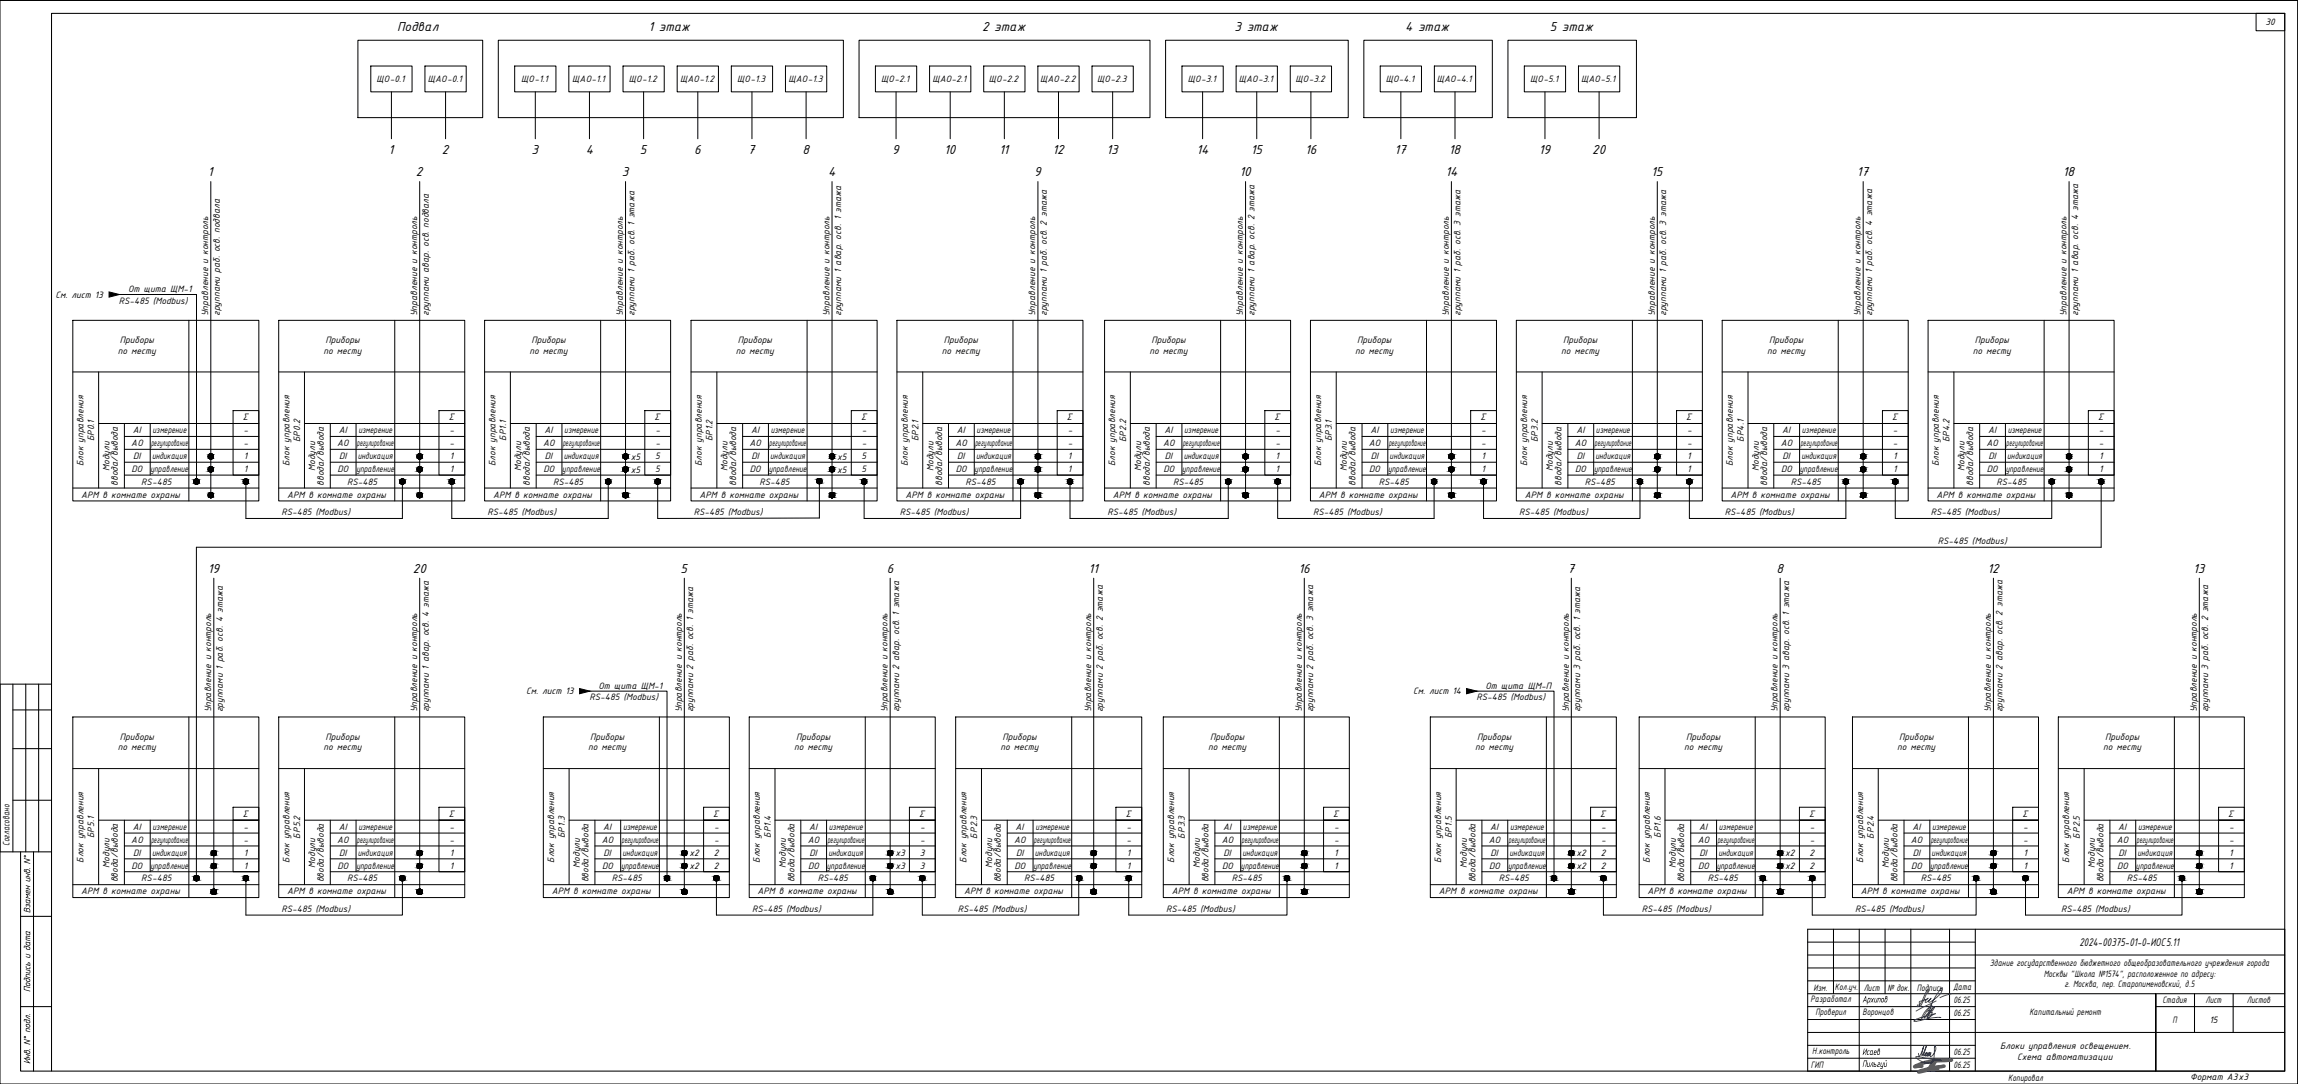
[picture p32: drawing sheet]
<svg xmlns="http://www.w3.org/2000/svg" width="891mm" height="420mm" viewBox="0 0 891 420" stroke-linecap="round" stroke-linejoin="round" font-family="sans-serif">
<defs><g id="words">
<g font-size="5.4">
<text x="154" y="12.1">Подвал</text>
<text x="251.5" y="12.1">1 этаж</text>
<text x="380.9" y="12.1">2 этаж</text>
<text x="478.7" y="12.1">3 этаж</text>
<text x="544.9" y="12.1">4 этаж</text>
<text x="601" y="12.1">5 этаж</text>
<text x="150.6" y="59.6">1</text>
<text x="171.3" y="59.6">2</text>
<text x="206.1" y="59.6">3</text>
<text x="227.1" y="59.6">4</text>
<text x="248.1" y="59.6">5</text>
<text x="269.2" y="59.6">6</text>
<text x="290" y="59.6">7</text>
<text x="311.1" y="59.6">8</text>
<text x="346" y="59.6">9</text>
<text x="366.2" y="59.6">10</text>
<text x="387.4" y="59.6">11</text>
<text x="408.1" y="59.6">12</text>
<text x="429.1" y="59.6">13</text>
<text x="464" y="59.6">14</text>
<text x="485" y="59.6">15</text>
<text x="506.1" y="59.6">16</text>
<text x="540.8" y="59.6">17</text>
<text x="561.9" y="59.6">18</text>
<text x="596.8" y="59.6">19</text>
<text x="617.5" y="59.6">20</text>
<text x="80.6" y="68.4">1</text>
<text x="161.3" y="68.4">2</text>
<text x="241.1" y="68.4">3</text>
<text x="321.2" y="68.4">4</text>
<text x="401" y="68.4">9</text>
<text x="480.7" y="68.4">10</text>
<text x="560.5" y="68.4">14</text>
<text x="640.3" y="68.4">15</text>
<text x="720.1" y="68.4">17</text>
<text x="800" y="68.4">18</text>
<text x="80.6" y="222.1">19</text>
<text x="160.1" y="222.1">20</text>
<text x="263.9" y="222.1">5</text>
<text x="343.9" y="222.1">6</text>
<text x="422" y="222.1">11</text>
<text x="503.5" y="222.1">16</text>
<text x="607.8" y="222.1">7</text>
<text x="688.8" y="222.1">8</text>
<text x="770.7" y="222.1">12</text>
<text x="850.5" y="222.1">13</text>
</g>
<text font-size="4.7" x="806.3" y="366.6">2024-00375-01-0-ИОС5.11</text>
<g font-size="3.9">
<text x="878.5" y="9.8">30</text>
<text x="146" y="31.6">ЩО-0.1</text>
<text x="165.9" y="31.6">ЩАО-0.1</text>
<text x="202.1" y="31.6">ЩО-1.1</text>
<text x="221.9" y="31.6">ЩАО-1.1</text>
<text x="243.9" y="31.6">ЩО-1.2</text>
<text x="263.7" y="31.6">ЩАО-1.2</text>
<text x="285.9" y="31.6">ЩО-1.3</text>
<text x="305.7" y="31.6">ЩАО-1.3</text>
<text x="341.7" y="31.6">ЩО-2.1</text>
<text x="361.5" y="31.6">ЩАО-2.1</text>
<text x="383.5" y="31.6">ЩО-2.2</text>
<text x="403.4" y="31.6">ЩАО-2.2</text>
<text x="425.5" y="31.6">ЩО-2.3</text>
<text x="460.6" y="31.6">ЩО-3.1</text>
<text x="480.4" y="31.6">ЩАО-3.1</text>
<text x="502.4" y="31.6">ЩО-3.2</text>
<text x="537.3" y="31.6">ЩО-4.1</text>
<text x="557.2" y="31.6">ЩАО-4.1</text>
<text x="593.3" y="31.6">ЩО-5.1</text>
<text x="613.2" y="31.6">ЩАО-5.1</text>
<text x="49.7" y="113.2">От щита ЩМ-1</text>
<text x="21.5" y="115.4">См. лист 13</text>
<text x="46.1" y="117.7">RS-485 (Modbus)</text>
<text x="80.8" y="122.4" transform="rotate(-90 80.8 122.4)">Управление и контроль</text>
<text x="85.3" y="122.4" transform="rotate(-90 85.3 122.4)">группами раб. осв. подвала</text>
<text x="161.7" y="122.4" transform="rotate(-90 161.7 122.4)">Управление и контроль</text>
<text x="166.2" y="122.4" transform="rotate(-90 166.2 122.4)">группами авар. осв. подвала</text>
<text x="241.6" y="122.4" transform="rotate(-90 241.6 122.4)">Управление и контроль</text>
<text x="246.1" y="122.4" transform="rotate(-90 246.1 122.4)">группами 1 раб. осв. 1 этажа</text>
<text x="321.6" y="122.4" transform="rotate(-90 321.6 122.4)">Управление и контроль</text>
<text x="326.1" y="122.4" transform="rotate(-90 326.1 122.4)">группами 1 авар. осв. 1 этажа</text>
<text x="401.5" y="122.4" transform="rotate(-90 401.5 122.4)">Управление и контроль</text>
<text x="406" y="122.4" transform="rotate(-90 406 122.4)">группами 1 раб. осв. 2 этажа</text>
<text x="482" y="122.4" transform="rotate(-90 482 122.4)">Управление и контроль</text>
<text x="486.5" y="122.4" transform="rotate(-90 486.5 122.4)">группами 1 авар. осв. 2 этажа</text>
<text x="561.8" y="122.4" transform="rotate(-90 561.8 122.4)">Управление и контроль</text>
<text x="566.3" y="122.4" transform="rotate(-90 566.3 122.4)">группами 1 раб. осв. 3 этажа</text>
<text x="641.7" y="122.4" transform="rotate(-90 641.7 122.4)">Управление и контроль</text>
<text x="646.2" y="122.4" transform="rotate(-90 646.2 122.4)">группами 1 раб. осв. 3 этажа</text>
<text x="721.5" y="122.4" transform="rotate(-90 721.5 122.4)">Управление и контроль</text>
<text x="726" y="122.4" transform="rotate(-90 726 122.4)">группами 1 раб. осв. 4 этажа</text>
<text x="801.3" y="122.4" transform="rotate(-90 801.3 122.4)">Управление и контроль</text>
<text x="805.8" y="122.4" transform="rotate(-90 805.8 122.4)">группами 1 авар. осв. 4 этажа</text>
<text x="45.6" y="137.1">по месту</text>
<text x="46.4" y="132.9">Приборы</text>
<text x="125.5" y="137.1">по месту</text>
<text x="126.2" y="132.9">Приборы</text>
<text x="205.3" y="137.1">по месту</text>
<text x="206.1" y="132.9">Приборы</text>
<text x="285.4" y="137.1">по месту</text>
<text x="286.2" y="132.9">Приборы</text>
<text x="365.2" y="137.1">по месту</text>
<text x="366" y="132.9">Приборы</text>
<text x="445.7" y="137.1">по месту</text>
<text x="446.5" y="132.9">Приборы</text>
<text x="525.5" y="137.1">по месту</text>
<text x="526.3" y="132.9">Приборы</text>
<text x="605.4" y="137.1">по месту</text>
<text x="606.2" y="132.9">Приборы</text>
<text x="685.2" y="137.1">по месту</text>
<text x="686" y="132.9">Приборы</text>
<text x="765.1" y="137.1">по месту</text>
<text x="765.8" y="132.9">Приборы</text>
<text x="51.5" y="167.9">AI</text>
<text x="59.1" y="167.9">измерение</text>
<text x="94.1" y="162.9">Σ</text>
<text x="94.5" y="167.9">-</text>
<text x="131.3" y="167.9">AI</text>
<text x="139" y="167.9">измерение</text>
<text x="174" y="162.9">Σ</text>
<text x="174.3" y="167.9">-</text>
<text x="211.2" y="167.9">AI</text>
<text x="218.8" y="167.9">измерение</text>
<text x="253.8" y="162.9">Σ</text>
<text x="254.1" y="167.9">-</text>
<text x="291.2" y="167.9">AI</text>
<text x="298.9" y="167.9">измерение</text>
<text x="333.9" y="162.9">Σ</text>
<text x="334.2" y="167.9">-</text>
<text x="371.1" y="167.9">AI</text>
<text x="378.7" y="167.9">измерение</text>
<text x="413.7" y="162.9">Σ</text>
<text x="414" y="167.9">-</text>
<text x="451.6" y="167.9">AI</text>
<text x="459.2" y="167.9">измерение</text>
<text x="494.2" y="162.9">Σ</text>
<text x="494.6" y="167.9">-</text>
<text x="531.4" y="167.9">AI</text>
<text x="539.1" y="167.9">измерение</text>
<text x="574.1" y="162.9">Σ</text>
<text x="574.4" y="167.9">-</text>
<text x="611.3" y="167.9">AI</text>
<text x="618.9" y="167.9">измерение</text>
<text x="653.9" y="162.9">Σ</text>
<text x="654.2" y="167.9">-</text>
<text x="691.1" y="167.9">AI</text>
<text x="698.7" y="167.9">измерение</text>
<text x="733.7" y="162.9">Σ</text>
<text x="734.1" y="167.9">-</text>
<text x="770.9" y="167.9">AI</text>
<text x="778.6" y="167.9">измерение</text>
<text x="813.6" y="162.9">Σ</text>
<text x="813.9" y="167.9">-</text>
<text x="36.6" y="171.1" transform="rotate(-90 36.6 171.1)">БР0.1</text>
<text x="50.9" y="172.9">AO</text>
<text x="58.6" y="172.9">регулирование</text>
<text x="94.5" y="172.9">-</text>
<text x="116.4" y="171.3" transform="rotate(-90 116.4 171.3)">БР0.2</text>
<text x="130.8" y="172.9">AO</text>
<text x="138.4" y="172.9">регулирование</text>
<text x="174.3" y="172.9">-</text>
<text x="196.2" y="170.9" transform="rotate(-90 196.2 170.9)">БР1.1</text>
<text x="210.6" y="172.9">AO</text>
<text x="218.2" y="172.9">регулирование</text>
<text x="254.1" y="172.9">-</text>
<text x="276.3" y="171" transform="rotate(-90 276.3 171)">БР1.2</text>
<text x="290.7" y="172.9">AO</text>
<text x="298.3" y="172.9">регулирование</text>
<text x="334.2" y="172.9">-</text>
<text x="356.2" y="171.1" transform="rotate(-90 356.2 171.1)">БР2.1</text>
<text x="370.5" y="172.9">AO</text>
<text x="378.1" y="172.9">регулирование</text>
<text x="414" y="172.9">-</text>
<text x="436.7" y="171.3" transform="rotate(-90 436.7 171.3)">БР2.2</text>
<text x="451" y="172.9">AO</text>
<text x="458.7" y="172.9">регулирование</text>
<text x="494.6" y="172.9">-</text>
<text x="516.5" y="171.1" transform="rotate(-90 516.5 171.1)">БР3.1</text>
<text x="530.9" y="172.9">AO</text>
<text x="538.5" y="172.9">регулирование</text>
<text x="574.4" y="172.9">-</text>
<text x="596.3" y="171.3" transform="rotate(-90 596.3 171.3)">БР3.2</text>
<text x="610.7" y="172.9">AO</text>
<text x="618.3" y="172.9">регулирование</text>
<text x="654.2" y="172.9">-</text>
<text x="676.2" y="171.2" transform="rotate(-90 676.2 171.2)">БР4.1</text>
<text x="690.5" y="172.9">AO</text>
<text x="698.2" y="172.9">регулирование</text>
<text x="734.1" y="172.9">-</text>
<text x="756" y="171.4" transform="rotate(-90 756 171.4)">БР4.2</text>
<text x="770.4" y="172.9">AO</text>
<text x="778" y="172.9">регулирование</text>
<text x="813.9" y="172.9">-</text>
<text x="51.6" y="177.9">DI</text>
<text x="58.9" y="177.9">индикация</text>
<text x="94.6" y="177.9">1</text>
<text x="131.5" y="177.9">DI</text>
<text x="138.8" y="177.9">индикация</text>
<text x="174.4" y="177.9">1</text>
<text x="211.3" y="177.9">DI</text>
<text x="218.6" y="177.9">индикация</text>
<text x="244.6" y="178.2">x5</text>
<text x="254" y="177.9">5</text>
<text x="291.4" y="177.9">DI</text>
<text x="298.7" y="177.9">индикация</text>
<text x="324.6" y="178.2">x5</text>
<text x="334.1" y="177.9">5</text>
<text x="371.2" y="177.9">DI</text>
<text x="378.5" y="177.9">индикация</text>
<text x="414.1" y="177.9">1</text>
<text x="451.7" y="177.9">DI</text>
<text x="459" y="177.9">индикация</text>
<text x="494.6" y="177.9">1</text>
<text x="531.6" y="177.9">DI</text>
<text x="538.9" y="177.9">индикация</text>
<text x="574.5" y="177.9">1</text>
<text x="611.4" y="177.9">DI</text>
<text x="618.7" y="177.9">индикация</text>
<text x="654.3" y="177.9">1</text>
<text x="691.2" y="177.9">DI</text>
<text x="698.5" y="177.9">индикация</text>
<text x="734.1" y="177.9">1</text>
<text x="771.1" y="177.9">DI</text>
<text x="778.4" y="177.9">индикация</text>
<text x="814" y="177.9">1</text>
<text x="32.4" y="180.6" transform="rotate(-90 32.4 180.6)">Блок управления</text>
<text x="42.4" y="182.6" transform="rotate(-90 42.4 182.6)">Модули</text>
<text x="51.1" y="182.9">DO</text>
<text x="58.4" y="182.9">управление</text>
<text x="94.6" y="182.9">1</text>
<text x="112.2" y="180.6" transform="rotate(-90 112.2 180.6)">Блок управления</text>
<text x="122.2" y="182.6" transform="rotate(-90 122.2 182.6)">Модули</text>
<text x="130.9" y="182.9">DO</text>
<text x="138.2" y="182.9">управление</text>
<text x="174.4" y="182.9">1</text>
<text x="192.1" y="180.6" transform="rotate(-90 192.1 180.6)">Блок управления</text>
<text x="202.1" y="182.6" transform="rotate(-90 202.1 182.6)">Модули</text>
<text x="210.7" y="182.9">DO</text>
<text x="218" y="182.9">управление</text>
<text x="244.6" y="183.2">x5</text>
<text x="254" y="182.9">5</text>
<text x="272.1" y="180.6" transform="rotate(-90 272.1 180.6)">Блок управления</text>
<text x="282.2" y="182.6" transform="rotate(-90 282.2 182.6)">Модули</text>
<text x="290.8" y="182.9">DO</text>
<text x="298.1" y="182.9">управление</text>
<text x="324.6" y="183.2">x5</text>
<text x="334.1" y="182.9">5</text>
<text x="352" y="180.6" transform="rotate(-90 352 180.6)">Блок управления</text>
<text x="362" y="182.6" transform="rotate(-90 362 182.6)">Модули</text>
<text x="370.6" y="182.9">DO</text>
<text x="377.9" y="182.9">управление</text>
<text x="414.1" y="182.9">1</text>
<text x="432.5" y="180.6" transform="rotate(-90 432.5 180.6)">Блок управления</text>
<text x="442.5" y="182.6" transform="rotate(-90 442.5 182.6)">Модули</text>
<text x="451.1" y="182.9">DO</text>
<text x="458.4" y="182.9">управление</text>
<text x="494.6" y="182.9">1</text>
<text x="512.3" y="180.6" transform="rotate(-90 512.3 180.6)">Блок управления</text>
<text x="522.3" y="182.6" transform="rotate(-90 522.3 182.6)">Модули</text>
<text x="531" y="182.9">DO</text>
<text x="538.3" y="182.9">управление</text>
<text x="574.5" y="182.9">1</text>
<text x="592.2" y="180.6" transform="rotate(-90 592.2 180.6)">Блок управления</text>
<text x="602.2" y="182.6" transform="rotate(-90 602.2 182.6)">Модули</text>
<text x="610.8" y="182.9">DO</text>
<text x="618.1" y="182.9">управление</text>
<text x="654.3" y="182.9">1</text>
<text x="672" y="180.6" transform="rotate(-90 672 180.6)">Блок управления</text>
<text x="682" y="182.6" transform="rotate(-90 682 182.6)">Модули</text>
<text x="690.6" y="182.9">DO</text>
<text x="697.9" y="182.9">управление</text>
<text x="734.1" y="182.9">1</text>
<text x="751.8" y="180.6" transform="rotate(-90 751.8 180.6)">Блок управления</text>
<text x="761.8" y="182.6" transform="rotate(-90 761.8 182.6)">Модули</text>
<text x="770.5" y="182.9">DO</text>
<text x="777.8" y="182.9">управление</text>
<text x="814" y="182.9">1</text>
<text x="45.7" y="188.3" transform="rotate(-90 45.7 188.3)">ввода/вывода</text>
<text x="54.8" y="187.9">RS-485</text>
<text x="125.6" y="188.3" transform="rotate(-90 125.6 188.3)">ввода/вывода</text>
<text x="134.6" y="187.9">RS-485</text>
<text x="205.4" y="188.3" transform="rotate(-90 205.4 188.3)">ввода/вывода</text>
<text x="214.5" y="187.9">RS-485</text>
<text x="285.5" y="188.3" transform="rotate(-90 285.5 188.3)">ввода/вывода</text>
<text x="294.5" y="187.9">RS-485</text>
<text x="365.3" y="188.3" transform="rotate(-90 365.3 188.3)">ввода/вывода</text>
<text x="374.4" y="187.9">RS-485</text>
<text x="445.8" y="188.3" transform="rotate(-90 445.8 188.3)">ввода/вывода</text>
<text x="454.9" y="187.9">RS-485</text>
<text x="525.7" y="188.3" transform="rotate(-90 525.7 188.3)">ввода/вывода</text>
<text x="534.7" y="187.9">RS-485</text>
<text x="605.5" y="188.3" transform="rotate(-90 605.5 188.3)">ввода/вывода</text>
<text x="614.6" y="187.9">RS-485</text>
<text x="685.3" y="188.3" transform="rotate(-90 685.3 188.3)">ввода/вывода</text>
<text x="694.4" y="187.9">RS-485</text>
<text x="765.2" y="188.3" transform="rotate(-90 765.2 188.3)">ввода/вывода</text>
<text x="774.2" y="187.9">RS-485</text>
<text x="31.5" y="192.9">АРМ в комнате охраны</text>
<text x="111.3" y="192.9">АРМ в комнате охраны</text>
<text x="191.2" y="192.9">АРМ в комнате охраны</text>
<text x="271.2" y="192.9">АРМ в комнате охраны</text>
<text x="351.1" y="192.9">АРМ в комнате охраны</text>
<text x="431.6" y="192.9">АРМ в комнате охраны</text>
<text x="511.4" y="192.9">АРМ в комнате охраны</text>
<text x="591.3" y="192.9">АРМ в комнате охраны</text>
<text x="671.1" y="192.9">АРМ в комнате охраны</text>
<text x="750.9" y="192.9">АРМ в комнате охраны</text>
<text x="109.2" y="199.7">RS-485 (Modbus)</text>
<text x="189" y="199.7">RS-485 (Modbus)</text>
<text x="269" y="199.7">RS-485 (Modbus)</text>
<text x="348.9" y="199.7">RS-485 (Modbus)</text>
<text x="429.4" y="199.7">RS-485 (Modbus)</text>
<text x="509.2" y="199.7">RS-485 (Modbus)</text>
<text x="589.1" y="199.7">RS-485 (Modbus)</text>
<text x="668.9" y="199.7">RS-485 (Modbus)</text>
<text x="748.7" y="199.7">RS-485 (Modbus)</text>
<text x="751.5" y="210.8">RS-485 (Modbus)</text>
<text x="204" y="269.2">См. лист 13</text>
<text x="232.1" y="266.9">От щита ЩМ-1</text>
<text x="548" y="269.2">См. лист 14</text>
<text x="576.1" y="266.9">От щита ЩМ-П</text>
<text x="228.6" y="271.4">RS-485 (Modbus)</text>
<text x="572.5" y="271.4">RS-485 (Modbus)</text>
<text x="81.9" y="276.2" transform="rotate(-90 81.9 276.2)">Управление и контроль</text>
<text x="86.4" y="276.2" transform="rotate(-90 86.4 276.2)">группами 1 раб. осв. 4 этажа</text>
<text x="161.7" y="276.2" transform="rotate(-90 161.7 276.2)">Управление и контроль</text>
<text x="166.2" y="276.2" transform="rotate(-90 166.2 276.2)">группами 1 авар. осв. 4 этажа</text>
<text x="264.4" y="276.2" transform="rotate(-90 264.4 276.2)">Управление и контроль</text>
<text x="268.9" y="276.2" transform="rotate(-90 268.9 276.2)">группами 2 раб. осв. 1 этажа</text>
<text x="344.2" y="276.2" transform="rotate(-90 344.2 276.2)">Управление и контроль</text>
<text x="348.7" y="276.2" transform="rotate(-90 348.7 276.2)">группами 2 авар. осв. 1 этажа</text>
<text x="423.1" y="276.2" transform="rotate(-90 423.1 276.2)">Управление и контроль</text>
<text x="427.6" y="276.2" transform="rotate(-90 427.6 276.2)">группами 2 раб. осв. 2 этажа</text>
<text x="504.8" y="276.2" transform="rotate(-90 504.8 276.2)">Управление и контроль</text>
<text x="509.3" y="276.2" transform="rotate(-90 509.3 276.2)">группами 2 раб. осв. 3 этажа</text>
<text x="608.3" y="276.2" transform="rotate(-90 608.3 276.2)">Управление и контроль</text>
<text x="612.8" y="276.2" transform="rotate(-90 612.8 276.2)">группами 3 раб. осв. 1 этажа</text>
<text x="689.3" y="276.2" transform="rotate(-90 689.3 276.2)">Управление и контроль</text>
<text x="693.8" y="276.2" transform="rotate(-90 693.8 276.2)">группами 3 авар. осв. 1 этажа</text>
<text x="772" y="276.2" transform="rotate(-90 772 276.2)">Управление и контроль</text>
<text x="776.5" y="276.2" transform="rotate(-90 776.5 276.2)">группами 2 авар. осв. 2 этажа</text>
<text x="851.9" y="276.2" transform="rotate(-90 851.9 276.2)">Управление и контроль</text>
<text x="856.3" y="276.2" transform="rotate(-90 856.3 276.2)">группами 3 раб. осв. 2 этажа</text>
<text x="46.4" y="286.7">Приборы</text>
<text x="126.2" y="286.7">Приборы</text>
<text x="228.9" y="286.7">Приборы</text>
<text x="308.7" y="286.7">Приборы</text>
<text x="388.8" y="286.7">Приборы</text>
<text x="469.3" y="286.7">Приборы</text>
<text x="572.8" y="286.7">Приборы</text>
<text x="653.8" y="286.7">Приборы</text>
<text x="736.5" y="286.7">Приборы</text>
<text x="816.3" y="286.7">Приборы</text>
<text x="45.6" y="290.9">по месту</text>
<text x="125.5" y="290.9">по месту</text>
<text x="228.1" y="290.9">по месту</text>
<text x="307.9" y="290.9">по месту</text>
<text x="388" y="290.9">по месту</text>
<text x="468.5" y="290.9">по месту</text>
<text x="572.1" y="290.9">по месту</text>
<text x="653" y="290.9">по месту</text>
<text x="735.7" y="290.9">по месту</text>
<text x="815.6" y="290.9">по месту</text>
<text x="94.1" y="316.7">Σ</text>
<text x="174" y="316.7">Σ</text>
<text x="276.6" y="316.7">Σ</text>
<text x="356.4" y="316.7">Σ</text>
<text x="436.5" y="316.7">Σ</text>
<text x="517" y="316.7">Σ</text>
<text x="620.6" y="316.7">Σ</text>
<text x="701.5" y="316.7">Σ</text>
<text x="784.3" y="316.7">Σ</text>
<text x="864.1" y="316.7">Σ</text>
<text x="51.5" y="321.6">AI</text>
<text x="59.1" y="321.6">измерение</text>
<text x="94.5" y="321.6">-</text>
<text x="131.3" y="321.6">AI</text>
<text x="139" y="321.6">измерение</text>
<text x="174.3" y="321.6">-</text>
<text x="234" y="321.6">AI</text>
<text x="241.6" y="321.6">измерение</text>
<text x="276.9" y="321.6">-</text>
<text x="313.8" y="321.6">AI</text>
<text x="321.4" y="321.6">измерение</text>
<text x="356.8" y="321.6">-</text>
<text x="393.8" y="321.6">AI</text>
<text x="401.5" y="321.6">измерение</text>
<text x="436.8" y="321.6">-</text>
<text x="474.4" y="321.6">AI</text>
<text x="482" y="321.6">измерение</text>
<text x="517.3" y="321.6">-</text>
<text x="577.9" y="321.6">AI</text>
<text x="585.6" y="321.6">измерение</text>
<text x="620.9" y="321.6">-</text>
<text x="658.9" y="321.6">AI</text>
<text x="666.5" y="321.6">измерение</text>
<text x="701.9" y="321.6">-</text>
<text x="741.6" y="321.6">AI</text>
<text x="749.2" y="321.6">измерение</text>
<text x="784.6" y="321.6">-</text>
<text x="821.4" y="321.6">AI</text>
<text x="829.1" y="321.6">измерение</text>
<text x="864.4" y="321.6">-</text>
<text x="3.7" y="328" transform="rotate(-90 3.7 328)">Согласовано</text>
<text x="36.6" y="324.8" transform="rotate(-90 36.6 324.8)">БР5.1</text>
<text x="50.9" y="326.6">AO</text>
<text x="58.6" y="326.6">регулирование</text>
<text x="94.5" y="326.6">-</text>
<text x="116.4" y="325.1" transform="rotate(-90 116.4 325.1)">БР5.2</text>
<text x="130.8" y="326.6">AO</text>
<text x="138.4" y="326.6">регулирование</text>
<text x="174.3" y="326.6">-</text>
<text x="219" y="324.8" transform="rotate(-90 219 324.8)">БР1.3</text>
<text x="233.4" y="326.6">AO</text>
<text x="241" y="326.6">регулирование</text>
<text x="276.9" y="326.6">-</text>
<text x="298.9" y="324.7" transform="rotate(-90 298.9 324.7)">БР1.4</text>
<text x="313.2" y="326.6">AO</text>
<text x="320.9" y="326.6">регулирование</text>
<text x="356.8" y="326.6">-</text>
<text x="378.9" y="325.1" transform="rotate(-90 378.9 325.1)">БР2.3</text>
<text x="393.3" y="326.6">AO</text>
<text x="400.9" y="326.6">регулирование</text>
<text x="436.8" y="326.6">-</text>
<text x="459.4" y="325.1" transform="rotate(-90 459.4 325.1)">БР3.3</text>
<text x="473.8" y="326.6">AO</text>
<text x="481.5" y="326.6">регулирование</text>
<text x="517.3" y="326.6">-</text>
<text x="563" y="324.8" transform="rotate(-90 563 324.8)">БР1.5</text>
<text x="577.3" y="326.6">AO</text>
<text x="585" y="326.6">регулирование</text>
<text x="620.9" y="326.6">-</text>
<text x="644" y="324.7" transform="rotate(-90 644 324.7)">БР1.6</text>
<text x="658.3" y="326.6">AO</text>
<text x="666" y="326.6">регулирование</text>
<text x="701.9" y="326.6">-</text>
<text x="726.7" y="325" transform="rotate(-90 726.7 325)">БР2.4</text>
<text x="741" y="326.6">AO</text>
<text x="748.7" y="326.6">регулирование</text>
<text x="784.6" y="326.6">-</text>
<text x="806.5" y="325" transform="rotate(-90 806.5 325)">БР2.5</text>
<text x="820.9" y="326.6">AO</text>
<text x="828.5" y="326.6">регулирование</text>
<text x="864.4" y="326.6">-</text>
<text x="32.4" y="334.3" transform="rotate(-90 32.4 334.3)">Блок управления</text>
<text x="51.6" y="331.6">DI</text>
<text x="58.9" y="331.6">индикация</text>
<text x="94.6" y="331.6">1</text>
<text x="112.2" y="334.3" transform="rotate(-90 112.2 334.3)">Блок управления</text>
<text x="131.5" y="331.6">DI</text>
<text x="138.8" y="331.6">индикация</text>
<text x="174.4" y="331.6">1</text>
<text x="214.9" y="334.3" transform="rotate(-90 214.9 334.3)">Блок управления</text>
<text x="234.1" y="331.6">DI</text>
<text x="241.4" y="331.6">индикация</text>
<text x="267.4" y="331.9">x2</text>
<text x="276.8" y="331.6">2</text>
<text x="294.7" y="334.3" transform="rotate(-90 294.7 334.3)">Блок управления</text>
<text x="313.9" y="331.6">DI</text>
<text x="321.2" y="331.6">индикация</text>
<text x="347.2" y="331.9">x3</text>
<text x="356.6" y="331.6">3</text>
<text x="374.8" y="334.3" transform="rotate(-90 374.8 334.3)">Блок управления</text>
<text x="394" y="331.6">DI</text>
<text x="401.3" y="331.6">индикация</text>
<text x="436.9" y="331.6">1</text>
<text x="455.3" y="334.3" transform="rotate(-90 455.3 334.3)">Блок управления</text>
<text x="474.5" y="331.6">DI</text>
<text x="481.8" y="331.6">индикация</text>
<text x="517.4" y="331.6">1</text>
<text x="558.8" y="334.3" transform="rotate(-90 558.8 334.3)">Блок управления</text>
<text x="578" y="331.6">DI</text>
<text x="585.4" y="331.6">индикация</text>
<text x="611.3" y="331.9">x2</text>
<text x="620.8" y="331.6">2</text>
<text x="639.8" y="334.3" transform="rotate(-90 639.8 334.3)">Блок управления</text>
<text x="659" y="331.6">DI</text>
<text x="666.3" y="331.6">индикация</text>
<text x="692.3" y="331.9">x2</text>
<text x="701.7" y="331.6">2</text>
<text x="722.5" y="334.3" transform="rotate(-90 722.5 334.3)">Блок управления</text>
<text x="741.7" y="331.6">DI</text>
<text x="749" y="331.6">индикация</text>
<text x="784.6" y="331.6">1</text>
<text x="802.3" y="334.3" transform="rotate(-90 802.3 334.3)">Блок управления</text>
<text x="821.6" y="331.6">DI</text>
<text x="828.9" y="331.6">индикация</text>
<text x="864.5" y="331.6">1</text>
<text x="11.7" y="337.1" transform="rotate(-90 11.7 337.1)">. N°</text>
<text x="42.4" y="336.3" transform="rotate(-90 42.4 336.3)">Модули</text>
<text x="51.1" y="336.6">DO</text>
<text x="54.8" y="341.7">RS-485</text>
<text x="58.4" y="336.6">управление</text>
<text x="94.6" y="336.6">1</text>
<text x="122.2" y="336.3" transform="rotate(-90 122.2 336.3)">Модули</text>
<text x="130.9" y="336.6">DO</text>
<text x="134.6" y="341.7">RS-485</text>
<text x="138.2" y="336.6">управление</text>
<text x="174.4" y="336.6">1</text>
<text x="224.9" y="336.3" transform="rotate(-90 224.9 336.3)">Модули</text>
<text x="233.5" y="336.6">DO</text>
<text x="237.3" y="341.7">RS-485</text>
<text x="240.8" y="336.6">управление</text>
<text x="267.4" y="336.9">x2</text>
<text x="276.8" y="336.6">2</text>
<text x="304.7" y="336.3" transform="rotate(-90 304.7 336.3)">Модули</text>
<text x="313.4" y="336.6">DO</text>
<text x="317.1" y="341.7">RS-485</text>
<text x="320.7" y="336.6">управление</text>
<text x="347.2" y="336.9">x3</text>
<text x="356.6" y="336.6">3</text>
<text x="384.8" y="336.3" transform="rotate(-90 384.8 336.3)">Модули</text>
<text x="393.4" y="336.6">DO</text>
<text x="397.2" y="341.7">RS-485</text>
<text x="400.7" y="336.6">управление</text>
<text x="436.9" y="336.6">1</text>
<text x="465.3" y="336.3" transform="rotate(-90 465.3 336.3)">Модули</text>
<text x="473.9" y="336.6">DO</text>
<text x="477.7" y="341.7">RS-485</text>
<text x="481.2" y="336.6">управление</text>
<text x="517.4" y="336.6">1</text>
<text x="568.8" y="336.3" transform="rotate(-90 568.8 336.3)">Модули</text>
<text x="577.5" y="336.6">DO</text>
<text x="581.2" y="341.7">RS-485</text>
<text x="584.8" y="336.6">управление</text>
<text x="611.3" y="336.9">x2</text>
<text x="620.8" y="336.6">2</text>
<text x="649.8" y="336.3" transform="rotate(-90 649.8 336.3)">Модули</text>
<text x="658.5" y="336.6">DO</text>
<text x="662.2" y="341.7">RS-485</text>
<text x="665.8" y="336.6">управление</text>
<text x="692.3" y="336.9">x2</text>
<text x="701.7" y="336.6">2</text>
<text x="732.5" y="336.3" transform="rotate(-90 732.5 336.3)">Модули</text>
<text x="741.2" y="336.6">DO</text>
<text x="744.9" y="341.7">RS-485</text>
<text x="748.5" y="336.6">управление</text>
<text x="784.6" y="336.6">1</text>
<text x="812.4" y="336.3" transform="rotate(-90 812.4 336.3)">Модули</text>
<text x="821" y="336.6">DO</text>
<text x="824.7" y="341.7">RS-485</text>
<text x="828.3" y="336.6">управление</text>
<text x="864.5" y="336.6">1</text>
<text x="31.5" y="346.6">АРМ в комнате охраны</text>
<text x="45.7" y="342" transform="rotate(-90 45.7 342)">ввода/вывода</text>
<text x="111.3" y="346.6">АРМ в комнате охраны</text>
<text x="125.6" y="342" transform="rotate(-90 125.6 342)">ввода/вывода</text>
<text x="214" y="346.6">АРМ в комнате охраны</text>
<text x="228.2" y="342" transform="rotate(-90 228.2 342)">ввода/вывода</text>
<text x="293.8" y="346.6">АРМ в комнате охраны</text>
<text x="308" y="342" transform="rotate(-90 308 342)">ввода/вывода</text>
<text x="373.8" y="346.6">АРМ в комнате охраны</text>
<text x="388.1" y="342" transform="rotate(-90 388.1 342)">ввода/вывода</text>
<text x="454.4" y="346.6">АРМ в комнате охраны</text>
<text x="468.6" y="342" transform="rotate(-90 468.6 342)">ввода/вывода</text>
<text x="557.9" y="346.6">АРМ в комнате охраны</text>
<text x="572.2" y="342" transform="rotate(-90 572.2 342)">ввода/вывода</text>
<text x="638.9" y="346.6">АРМ в комнате охраны</text>
<text x="653.1" y="342" transform="rotate(-90 653.1 342)">ввода/вывода</text>
<text x="721.6" y="346.6">АРМ в комнате охраны</text>
<text x="735.8" y="342" transform="rotate(-90 735.8 342)">ввода/вывода</text>
<text x="801.4" y="346.6">АРМ в комнате охраны</text>
<text x="815.7" y="342" transform="rotate(-90 815.7 342)">ввода/вывода</text>
<text x="11.7" y="354" transform="rotate(-90 11.7 354)">Взамен инв</text>
<text x="109.2" y="353.4">RS-485 (Modbus)</text>
<text x="291.6" y="353.4">RS-485 (Modbus)</text>
<text x="371.4" y="353.4">RS-485 (Modbus)</text>
<text x="452.2" y="353.4">RS-485 (Modbus)</text>
<text x="636.7" y="353.4">RS-485 (Modbus)</text>
<text x="719.4" y="353.4">RS-485 (Modbus)</text>
<text x="799.3" y="353.4">RS-485 (Modbus)</text>
<text x="771.7" y="374.4">Здание государственного бюджетного общеобразовательного учреждения города</text>
<text x="703.2" y="383.9">Изм.</text>
<text x="711.5" y="383.5">Колуч.</text>
<text x="716.2" y="383.5">.</text>
<text x="722.7" y="383.9">Лист</text>
<text x="731.9" y="383.9">№ док.</text>
<text x="743.3" y="383.9">Подпись</text>
<text x="757.4" y="383.7">Дата</text>
<text x="792.5" y="378.5">Москвы &quot;Школа №1574&quot;, расположенное по адресу:</text>
<text x="800.5" y="382.7">г. Москва, пер. Старопименовский, д.5</text>
<text x="11.7" y="384.6" transform="rotate(-90 11.7 384.6)">Подпись и дата</text>
<text x="702.1" y="388.5">Разработал</text>
<text x="721.8" y="388.5">Архипов</text>
<text x="757.5" y="388.9">06.25</text>
<text x="838.6" y="388.9">Стадия</text>
<text x="855.2" y="388.9">Лист</text>
<text x="871.3" y="388.9">Листов</text>
<text x="704" y="393.5">Проверил</text>
<text x="722.2" y="393.6">Воронцов</text>
<text x="757.5" y="393.9">06.25</text>
<text x="787" y="393.6">Капитальный ремонт</text>
<text x="842.4" y="396.4">П</text>
<text x="856.8" y="396.4">15</text>
<text x="775.6" y="406.7">Блоки управления освещением.</text>
<text x="11.7" y="412.5" transform="rotate(-90 11.7 412.5)">Инв. N° подл .</text>
<text x="702.2" y="413.9">ГИП</text>
<text x="702.7" y="408.5">Н.контроль</text>
<text x="721.8" y="413.6">Пильгуй</text>
<text x="721.8" y="408.9">Исаев</text>
<text x="757.5" y="413.9">06.25</text>
<text x="757.5" y="408.9">06.25</text>
<text x="782.2" y="410.8">Схема автоматизации</text>
<text x="778.8" y="419">Копировал</text>
<text x="849.3" y="418.5">Формат А3х3</text>
</g>
</g></defs>
<g fill="none" stroke="#000" stroke-width=".39">
<path d="M138.8 15.6h48.4v30h-48.4zM193.2 15.6h133.8v30h-133.8zM333.1 15.6h112.8v30h-112.8zM452 15.6h70.8v30h-70.8zM528.9 15.6h49.8v30h-49.8zM584.8 15.6h49.8v30h-49.8zM143.8 25.6h16v10h-16zM151.8 35.6v18.2M164.8 25.6h16v10h-16zM172.8 35.6v18.2M199.6 25.6h16v10h-16zM207.6 35.6v18.2"/>
<path d="M220.6 25.6h16v10h-16zM228.6 35.6v18.2M241.6 25.6h16v10h-16zM249.6 35.6v18.2M262.6 25.6h16v10h-16zM270.6 35.6v18.2M283.6 25.6h16v10h-16zM291.6 35.6v18.2M304.6 25.6h16v10h-16zM312.6 35.6v18.2M339.5 25.6h16v10h-16zM347.5 35.6v18.2"/>
<path d="M360.5 25.6h16v10h-16zM368.5 35.6v18.2M381.5 25.6h16v10h-16zM389.5 35.6v18.2M402.5 25.6h16v10h-16zM410.5 35.6v18.2M423.5 25.6h16v10h-16zM431.5 35.6v18.2M458.3 25.6h16v10h-16zM466.3 35.6v18.2M479.3 25.6h16v10h-16zM487.3 35.6v18.2"/>
<path d="M500.3 25.6h16v10h-16zM508.3 35.6v18.2M535.2 25.6h16v10h-16zM543.2 35.6v18.2M556.2 25.6h16v10h-16zM564.2 35.6v18.2M591.1 25.6h16v10h-16zM599.1 35.6v18.2M612.1 25.6h16v10h-16zM620.1 35.6v18.2M81.7 70.4v121.5M162.8 70.4v121.5"/>
<path d="M242.6 70.4v121.5M322.6 70.4v121.5M402.5 70.4v121.5M483 70.4v121.5M562.8 70.4v121.5M642.7 70.4v121.5M722.5 70.4v121.5M802.3 70.4v121.5M46.3 114.2h29.9v72.4M28.2 124.2h72.2v70h-72.2zM73.2 124.2v70M108.1 124.2h72.1v70h-72.1z"/>
<path d="M153.1 124.2v70M187.9 124.2h72.2v70h-72.2zM232.9 124.2v70M268 124.2h72.1v70h-72.1zM313 124.2v70M347.8 124.2h72.1v70h-72.1zM392.8 124.2v70M428.3 124.2h72.2v70h-72.2zM473.3 124.2v70M508.2 124.2h72.1v70h-72.1zM553.2 124.2v70M588 124.2h72.1v70h-72.1z"/>
<path d="M633 124.2v70M667.8 124.2h72.2v70h-72.2zM712.8 124.2v70M747.7 124.2h72.1v70h-72.1zM792.7 124.2v70M28.2 144.2h72.2M38.2 144.2v45M90.4 159.2h10v4.9h-10zM108.1 144.2h72.1M118.1 144.2v45M170.2 159.2h10v4.9h-10zM187.9 144.2h72.2"/>
<path d="M197.9 144.2v45M250 159.2h10.1v4.9h-10.1zM268 144.2h72.1M278 144.2v45M330.1 159.2h10v4.9h-10zM347.8 144.2h72.1M357.8 144.2v45M410 159.2h9.9v4.9h-9.9zM428.3 144.2h72.2M438.3 144.2v45M490.5 159.2h10v4.9h-10zM508.2 144.2h72.1"/>
<path d="M518.2 144.2v45M570.3 159.2h10v4.9h-10zM588 144.2h72.1M598 144.2v45M650.1 159.2h10v4.9h-10zM667.8 144.2h72.2M677.8 144.2v45M730 159.2h10v4.9h-10zM747.7 144.2h72.1M757.7 144.2v45M809.8 159.2h10v4.9h-10zM38.2 164.1h62.2"/>
<path d="M48.2 179.2h52.2M48.2 174.2h52.2M48.2 164.1v25.1M48.2 169.2h52.2M58.3 164.1v20.1M90.4 164.1h10v20.1h-10zM118.1 164.1h62.1M128.1 179.2h52.1M128.1 174.2h52.1M128.1 169.2h52.1M128.1 164.1v25.1M138.1 164.1v20.1"/>
<path d="M170.2 164.1h10v20.1h-10zM197.9 164.1h62.2M207.9 179.2h52.2M207.9 174.2h52.2M207.9 169.2h52.2M207.9 164.1v25.1M217.9 164.1v20.1M250 164.1h10.1v20.1h-10.1zM278 164.1h62.1M288 179.2h52.1M288 174.2h52.1M288 169.2h52.1"/>
<path d="M288 164.1v25.1M298 164.1v20.1M330.1 164.1h10v20.1h-10zM357.8 164.1h62.1M367.8 179.2h52.1M367.8 174.2h52.1M367.8 169.2h52.1M367.8 164.1v25.1M377.8 164.1v20.1M410 164.1h9.9v20.1h-9.9zM438.3 164.1h62.2M448.3 179.2h52.2"/>
<path d="M448.3 174.2h52.2M448.3 169.2h52.2M448.3 164.1v25.1M458.3 164.1v20.1M490.5 164.1h10v20.1h-10zM518.2 164.1h62.1M528.2 179.2h52.1M528.2 174.2h52.1M528.2 169.2h52.1M528.2 164.1v25.1M538.2 164.1v20.1M570.3 164.1h10v20.1h-10z"/>
<path d="M598 164.1h62.1M608 179.2h52.1M608 174.2h52.1M608 169.2h52.1M608 164.1v25.1M618 164.1v20.1M650.1 164.1h10v20.1h-10zM677.8 164.1h62.2M687.8 179.2h52.2M687.8 174.2h52.2M687.8 169.2h52.2M687.8 164.1v25.1"/>
<path d="M697.8 164.1v20.1M730 164.1h10v20.1h-10zM757.7 164.1h62.1M767.7 179.2h52.1M767.7 174.2h52.1M767.7 169.2h52.1M767.7 164.1v25.1M777.7 164.1v20.1M809.8 164.1h10v20.1h-10zM28.2 189.2h72.2M48.2 184.2h52.2M95.4 186.6v14.4h60.6v-14.4"/>
<path d="M108.1 189.2h72.1M128.1 184.2h52.1M175.2 186.6v14.4h60.7v-14.4M187.9 189.2h72.2M207.9 184.2h52.2M268 189.2h72.1M288 184.2h52.1M317.7 186.5v14.3l-62.7 .2v-14.4M335.1 186.6v14.4h60.7v-14.4M347.8 189.2h72.1M367.8 184.2h52.1M414.9 186.6v14.4h61.4v-14.4"/>
<path d="M428.3 189.2h72.2M448.3 184.2h52.2M495.4 186.6v14.4h60.7v-14.4M508.2 189.2h72.1M528.2 184.2h52.1M575.3 186.6v14.4h60.7v-14.4M588 189.2h72.1M608 184.2h52.1M655.1 186.6v14.4h60.7v-14.4M667.8 189.2h72.2M687.8 184.2h52.2M734.9 186.6v14.4h60.7v-14.4"/>
<path d="M747.7 189.2h72.1M767.7 184.2h52.1M814.8 186.6v25.5h-738.6v128.3M82.9 224.1v121.6M162.8 224.1v121.6M265.4 224.1v121.6M345.2 224.1v121.6M424.1 224.1v121.6M505.8 224.1v121.6M609.3 224.1v121.6M690.3 224.1v121.6M773 224.1v121.6"/>
<path d="M852.8 224.1v121.6M28.2 277.9h72.2v70h-72.2zM73.2 277.9v70M108.1 277.9h72.1v70h-72.1zM153.1 277.9v70M210.7 277.9h72.1v70h-72.1zM228.7 267.9h30v72.5M255.7 277.9v70M290.5 277.9h72.2v70h-72.2zM335.5 277.9v70M370.6 277.9h72.1v70h-72.1zM415.6 277.9v70"/>
<path d="M451.1 277.9h72.1v70h-72.1zM496.1 277.9v70M554.7 277.9h72.1v70h-72.1zM572.7 267.9h29.9v72.5M599.7 277.9v70M635.6 277.9h72.2v70h-72.2zM680.6 277.9v70M718.4 277.9h72.1v70h-72.1zM763.3 277.9v70M798.2 277.9h72.1v70h-72.1zM843.2 277.9v70M28.2 297.9h72.2"/>
<path d="M38.2 297.9v45M108.1 297.9h72.1M118.1 297.9v45M210.7 297.9h72.1M220.7 297.9v45M290.5 297.9h72.2M300.5 297.9v45M370.6 297.9h72.1M380.6 297.9v45M451.1 297.9h72.1M461.1 297.9v45M554.7 297.9h72.1"/>
<path d="M564.7 297.9v45M635.6 297.9h72.2M645.6 297.9v45M718.4 297.9h72.1M728.3 297.9v45M798.2 297.9h72.1M808.2 297.9v45M38.2 317.9h62.2M48.2 317.9v25M58.3 317.9v20M90.4 312.9h10v5h-10zM90.4 317.9h10v20h-10z"/>
<path d="M118.1 317.9h62.1M128.1 317.9v25M138.1 317.9v20M170.2 312.9h10v5h-10zM170.2 317.9h10v20h-10zM220.7 317.9h62.1M230.7 317.9v25M240.7 317.9v20M272.8 312.9h10v5h-10zM272.8 317.9h10v20h-10zM300.5 317.9h62.2M310.5 317.9v25"/>
<path d="M320.5 317.9v20M352.7 312.9h10v5h-10zM352.7 317.9h10v20h-10zM380.6 317.9h62.1M390.6 317.9v25M400.6 317.9v20M432.7 312.9h10v5h-10zM432.7 317.9h10v20h-10zM461.1 317.9h62.1M471.1 317.9v25M481.1 317.9v20M513.2 312.9h10v5h-10z"/>
<path d="M513.2 317.9h10v20h-10zM564.7 317.9h62.1M574.7 317.9v25M584.7 317.9v20M616.8 312.9h10v5h-10zM616.8 317.9h10v20h-10zM645.6 317.9h62.2M655.6 317.9v25M665.6 317.9v20M697.8 312.9h10v5h-10zM697.8 317.9h10v20h-10zM728.3 317.9h62.2"/>
<path d="M738.3 317.9v25M748.3 317.9v20M780.5 312.9h10v5h-10zM780.5 317.9h10v20h-10zM808.2 317.9h62.1M818.2 317.9v25M828.2 317.9v20M860.3 312.9h10v5h-10zM860.3 317.9h10v20h-10zM48.2 332.9h52.2M48.2 327.9h52.2M48.2 322.9h52.2"/>
<path d="M48.2 337.9h52.2M128.1 332.9h52.1M128.1 327.9h52.1M128.1 322.9h52.1M128.1 337.9h52.1M230.7 332.9h52.1M230.7 327.9h52.1M230.7 322.9h52.1M230.7 337.9h52.1M310.5 332.9h52.2M310.5 327.9h52.2M310.5 322.9h52.2"/>
<path d="M310.5 337.9h52.2M390.6 332.9h52.1M390.6 327.9h52.1M390.6 322.9h52.1M390.6 337.9h52.1M471.1 332.9h52.1M471.1 327.9h52.1M471.1 322.9h52.1M471.1 337.9h52.1M574.7 332.9h52.1M574.7 327.9h52.1M574.7 322.9h52.1"/>
<path d="M574.7 337.9h52.1M655.6 332.9h52.2M655.6 327.9h52.2M655.6 322.9h52.2M655.6 337.9h52.2M738.3 332.9h52.2M738.3 327.9h52.2M738.3 322.9h52.2M738.3 337.9h52.2M818.2 332.9h52.1M818.2 327.9h52.1M818.2 322.9h52.1"/>
<path d="M818.2 337.9h52.1M28.2 342.9h72.2M95.4 340.4v14.3h60.6v-14.3M108.1 342.9h72.1M210.7 342.9h72.1M277.8 340.4v14.3h60.7v-14.3M290.5 342.9h72.2M357.7 340.4v14.3h60.6v-14.3M370.6 342.9h72.1M437.7 340.4v14.3h61.4v-14.3M451.1 342.9h72.1M554.7 342.9h72.1"/>
<path d="M621.8 340.4v14.3h61.8v-14.3M635.6 342.9h72.2M702.8 340.4v14.3h63.5v-14.3M718.4 342.9h72.1M785.5 340.4v14.3h60.6v-14.3M798.2 342.9h72.1"/>
<circle cx="81.8" cy="176.9" r="1.01"/>
<circle cx="162.8" cy="176.9" r="1.01"/>
<circle cx="242.6" cy="176.9" r="1.01"/>
<circle cx="322.7" cy="176.9" r="1.01"/>
<circle cx="402.5" cy="176.9" r="1.01"/>
<circle cx="483" cy="176.9" r="1.01"/>
<circle cx="562.8" cy="176.9" r="1.01"/>
<circle cx="642.7" cy="176.9" r="1.01"/>
<circle cx="722.5" cy="176.9" r="1.01"/>
<circle cx="802.4" cy="176.9" r="1.01"/>
<circle cx="76.2" cy="186.6" r="1.01"/>
<circle cx="81.8" cy="191.9" r="1.01"/>
<circle cx="81.8" cy="181.9" r="1.01"/>
<circle cx="95.4" cy="186.6" r="1.01"/>
<circle cx="156.1" cy="186.6" r="1.01"/>
<circle cx="162.8" cy="191.9" r="1.01"/>
<circle cx="162.8" cy="181.9" r="1.01"/>
<circle cx="175.2" cy="186.6" r="1.01"/>
<circle cx="235.9" cy="186.6" r="1.01"/>
<circle cx="242.6" cy="181.9" r="1.01"/>
<circle cx="242.6" cy="191.9" r="1.01"/>
<circle cx="255" cy="186.6" r="1.01"/>
<circle cx="317.7" cy="186.5" r="1.01"/>
<circle cx="322.7" cy="181.9" r="1.01"/>
<circle cx="322.7" cy="191.9" r="1.01"/>
<circle cx="335.1" cy="186.6" r="1.01"/>
<circle cx="395.8" cy="186.6" r="1.01"/>
<circle cx="402.5" cy="191.9" r="1.01"/>
<circle cx="402.5" cy="181.9" r="1.01"/>
<circle cx="414.9" cy="186.6" r="1.01"/>
<circle cx="476.3" cy="186.6" r="1.01"/>
<circle cx="483" cy="181.9" r="1.01"/>
<circle cx="483" cy="191.9" r="1.01"/>
<circle cx="495.5" cy="186.6" r="1.01"/>
<circle cx="556.1" cy="186.6" r="1.01"/>
<circle cx="562.8" cy="181.9" r="1.01"/>
<circle cx="562.8" cy="191.9" r="1.01"/>
<circle cx="575.3" cy="186.6" r="1.01"/>
<circle cx="636" cy="186.6" r="1.01"/>
<circle cx="642.7" cy="181.9" r="1.01"/>
<circle cx="642.7" cy="191.9" r="1.01"/>
<circle cx="655.1" cy="186.6" r="1.01"/>
<circle cx="715.8" cy="186.6" r="1.01"/>
<circle cx="722.5" cy="191.9" r="1.01"/>
<circle cx="722.5" cy="181.9" r="1.01"/>
<circle cx="735" cy="186.6" r="1.01"/>
<circle cx="795.6" cy="186.6" r="1.01"/>
<circle cx="802.4" cy="181.9" r="1.01"/>
<circle cx="802.4" cy="191.9" r="1.01"/>
<circle cx="814.8" cy="186.6" r="1.01"/>
<circle cx="82.9" cy="335.7" r="1.01"/>
<circle cx="82.9" cy="330.7" r="1.01"/>
<circle cx="162.8" cy="335.7" r="1.01"/>
<circle cx="162.8" cy="330.7" r="1.01"/>
<circle cx="265.4" cy="335.7" r="1.01"/>
<circle cx="265.4" cy="330.7" r="1.01"/>
<circle cx="345.2" cy="335.7" r="1.01"/>
<circle cx="345.2" cy="330.7" r="1.01"/>
<circle cx="424.1" cy="335.7" r="1.01"/>
<circle cx="424.1" cy="330.7" r="1.01"/>
<circle cx="505.8" cy="335.7" r="1.01"/>
<circle cx="505.8" cy="330.7" r="1.01"/>
<circle cx="609.3" cy="335.7" r="1.01"/>
<circle cx="609.3" cy="330.7" r="1.01"/>
<circle cx="690.3" cy="335.7" r="1.01"/>
<circle cx="690.3" cy="330.7" r="1.01"/>
<circle cx="773" cy="335.7" r="1.01"/>
<circle cx="773" cy="330.7" r="1.01"/>
<circle cx="852.9" cy="335.7" r="1.01"/>
<circle cx="852.9" cy="330.7" r="1.01"/>
<circle cx="76.2" cy="340.4" r="1.01"/>
<circle cx="82.9" cy="345.6" r="1.01"/>
<circle cx="95.4" cy="340.4" r="1.01"/>
<circle cx="156.1" cy="340.4" r="1.01"/>
<circle cx="162.8" cy="345.6" r="1.01"/>
<circle cx="258.7" cy="340.4" r="1.01"/>
<circle cx="265.4" cy="345.6" r="1.01"/>
<circle cx="277.8" cy="340.4" r="1.01"/>
<circle cx="338.5" cy="340.4" r="1.01"/>
<circle cx="345.2" cy="345.6" r="1.01"/>
<circle cx="357.7" cy="340.4" r="1.01"/>
<circle cx="418.5" cy="340.4" r="1.01"/>
<circle cx="424.1" cy="345.6" r="1.01"/>
<circle cx="437.7" cy="340.4" r="1.01"/>
<circle cx="499.1" cy="340.4" r="1.01"/>
<circle cx="505.8" cy="345.6" r="1.01"/>
<circle cx="602.6" cy="340.4" r="1.01"/>
<circle cx="609.3" cy="345.6" r="1.01"/>
<circle cx="621.8" cy="340.4" r="1.01"/>
<circle cx="683.6" cy="340.4" r="1.01"/>
<circle cx="690.3" cy="345.6" r="1.01"/>
<circle cx="702.8" cy="340.4" r="1.01"/>
<circle cx="766.3" cy="340.4" r="1.01"/>
<circle cx="773" cy="345.6" r="1.01"/>
<circle cx="785.5" cy="340.4" r="1.01"/>
<circle cx="846.1" cy="340.4" r="1.01"/>
<circle cx="852.9" cy="345.6" r="1.01"/>
</g>
<g fill="#000" stroke="#000" stroke-width=".39">
<path d="M42.3 113.2l4 1-4 1zM81.5 177.9h.5zM81.6 175.9h.3zM162.5 177.9h.5zM162.6 175.9h.3zM242.4 177.9h.4zM242.4 175.9h.3zM322.4 177.9h.5zM322.5 175.9h.2zM402.3 177.9h.4zM402.3 175.9h.3zM482.8 177.9h.4z"/>
<path d="M482.9 175.9h.2zM562.6 177.9h.5zM562.7 175.9h.2zM642.5 177.9h.4zM642.5 175.9h.3zM722.3 177.9h.4zM722.4 175.9h.2zM802.1 177.9h.5zM802.2 175.9h.2zM76.1 185.7h.2zM76 187.6h.4zM81.5 192.9h.5z"/>
<path d="M81.5 182.9h.5zM81.6 190.9h.3zM81.6 180.9h.3zM95.2 185.7h.3zM95.1 187.6h.5zM155.9 185.7h.3zM155.8 187.6h.5zM162.5 192.9h.5zM162.5 182.9h.5zM162.6 190.9h.3zM162.6 180.9h.3zM175.1 185.7h.2z"/>
<path d="M175 187.6h.4zM235.8 185.7h.2zM235.6 187.6h.5zM242.4 192.9h.4zM242.4 182.9h.4zM242.4 190.9h.3zM242.4 180.9h.3zM254.9 185.7h.3zM254.8 187.6h.4zM317.6 185.5h.3zM317.5 187.5h.4zM322.4 192.9h.5z"/>
<path d="M322.4 182.9h.5zM322.5 190.9h.2zM322.5 180.9h.2zM335 185.7h.2zM334.9 187.6h.4zM395.6 185.7h.3zM395.5 187.6h.5zM402.3 192.9h.4zM402.3 182.9h.4zM402.3 190.9h.3zM402.3 180.9h.3zM414.8 185.7h.3z"/>
<path d="M414.7 187.6h.4zM476.2 185.7h.2zM476 187.6h.5zM482.8 192.9h.4zM482.8 182.9h.4zM482.9 190.9h.2zM482.9 180.9h.2zM495.3 185.7h.3zM495.2 187.6h.5zM556 185.7h.3zM555.9 187.6h.4zM562.6 192.9h.5z"/>
<path d="M562.6 182.9h.5zM562.7 190.9h.2zM562.7 180.9h.2zM575.2 185.7h.2zM575.1 187.6h.4zM635.8 185.7h.3zM635.7 187.6h.5zM642.5 192.9h.4zM642.5 182.9h.4zM642.5 190.9h.3zM642.5 180.9h.3zM655 185.7h.3z"/>
<path d="M654.9 187.6h.4zM715.7 185.7h.2zM715.6 187.6h.4zM722.3 192.9h.4zM722.3 182.9h.4zM722.4 190.9h.2zM722.4 180.9h.2zM734.8 185.7h.3zM734.7 187.6h.5zM795.5 185.7h.3zM795.4 187.6h.4zM802.1 192.9h.5z"/>
<path d="M802.1 182.9h.5zM802.2 190.9h.2zM802.2 180.9h.2zM814.7 185.7h.2zM814.6 187.6h.4zM224.7 266.9l4 1-4 1zM568.7 266.9l4 1-4 1zM76.1 339.4h.2zM82.7 331.6h.4zM82.7 336.6h.4zM82.8 329.7h.2zM82.8 334.7h.2z"/>
<path d="M95.2 339.4h.3zM155.9 339.4h.3zM162.5 331.6h.5zM162.5 336.6h.5zM162.6 329.7h.3zM162.6 334.7h.3zM258.5 339.4h.3zM265.1 331.6h.5zM265.1 336.6h.5zM265.2 329.7h.3zM265.2 334.7h.3zM277.7 339.4h.3z"/>
<path d="M338.4 339.4h.2zM345 331.6h.4zM345 336.6h.4zM345.1 329.7h.2zM345.1 334.7h.2zM357.5 339.4h.3zM418.4 339.4h.3zM423.9 331.6h.4zM423.9 336.6h.4zM424 329.7h.2zM424 334.7h.2zM437.6 339.4h.3z"/>
<path d="M499 339.4h.2zM505.6 331.6h.4zM505.6 336.6h.4zM505.6 329.7h.3zM505.6 334.7h.3zM602.5 339.4h.3zM609.1 331.6h.5zM609.1 336.6h.5zM609.2 329.7h.2zM609.2 334.7h.2zM621.7 339.4h.2zM683.5 339.4h.2z"/>
<path d="M690.1 331.6h.4zM690.1 336.6h.4zM690.2 329.7h.2zM690.2 334.7h.2zM702.6 339.4h.3zM766.2 339.4h.2zM772.8 331.6h.4zM772.8 336.6h.4zM772.9 329.7h.2zM772.9 334.7h.2zM785.3 339.4h.3zM846 339.4h.3z"/>
<path d="M852.6 331.6h.5zM852.6 336.6h.5zM852.7 329.7h.3zM852.7 334.7h.3zM76 341.4h.4zM82.7 346.6h.4zM82.8 344.7h.2zM95.1 341.4h.5zM155.8 341.4h.5zM162.5 346.6h.5zM162.6 344.7h.3zM258.4 341.4h.5z"/>
<path d="M265.1 346.6h.5zM265.2 344.7h.3zM277.6 341.4h.4zM338.2 341.4h.5zM345 346.6h.4zM345.1 344.7h.2zM357.4 341.4h.5zM418.3 341.4h.4zM423.9 346.6h.4zM424 344.7h.2zM437.5 341.4h.4zM498.8 341.4h.5z"/>
<path d="M505.6 346.6h.4zM505.6 344.7h.3zM602.4 341.4h.4zM609.1 346.6h.5zM609.2 344.7h.2zM621.5 341.4h.5zM683.4 341.4h.4zM690.1 346.6h.4zM690.2 344.7h.2zM702.5 341.4h.5zM766.1 341.4h.4zM772.8 346.6h.4z"/>
<path d="M772.9 344.7h.2zM785.2 341.4h.5zM845.9 341.4h.4zM852.6 346.6h.5zM852.7 344.7h.3z"/>
<path d="M81.5 177.9h.4zM81.6 177.9h.3z"/>
<path d="M81.6 175.9l.4 .1zM81.5 176h.5z"/>
<path d="M81.5 176h.6zM81.4 176h.7z"/>
<path d="M81.4 176h.8zM81.3 176h.9z"/>
<path d="M81.4 177.9h.7zM81.4 177.9h.6z"/>
<path d="M81.3 176l1 .1zM81.3 176.1h1z"/>
<path d="M81.3 177.8h.9zM81.3 177.8l.8 .1z"/>
<path d="M81.3 176.1h1zM81.2 176.1h1.1z"/>
<path d="M81.3 177.8h1zM81.3 177.8h.9z"/>
<path d="M81.2 176.1l1.2 .1zM81.2 176.1l1.2 .1z"/>
<path d="M81.2 177.7h1.1zM81.2 177.7l1.1 .1z"/>
<path d="M81.1 176.2h1.4zM81.1 176.2h1.4z"/>
<path d="M81.1 177.7h1.3zM81.1 177.7h1.2z"/>
<path d="M81 176.2l1.5 .1zM81 176.3h1.5z"/>
<path d="M81 177.6h1.5zM81 177.6l1.4 .1z"/>
<path d="M81 176.3l1.6 .1zM81 176.3l1.6 .1z"/>
<path d="M81 177.5h1.5zM81 177.5l1.5 .1z"/>
<path d="M80.9 176.4l1.7 .1zM80.9 176.4l1.7 .1z"/>
<path d="M80.9 177.5h1.7zM80.9 177.5h1.6z"/>
<path d="M80.9 176.5l1.8 .1zM80.9 176.5l1.8 .1z"/>
<path d="M80.9 177.4h1.7zM80.9 177.4l1.7 .1z"/>
<path d="M80.8 176.6h1.9zM80.8 176.6h1.9z"/>
<path d="M80.8 177.3h1.9zM80.8 177.3l1.8 .1z"/>
<path d="M80.8 176.6l1.9 .1zM80.8 176.6l1.9 .1z"/>
<path d="M80.8 177.2h1.9zM80.8 177.2l1.9 .1z"/>
<path d="M80.8 176.7l1.9 .1zM80.8 176.7l1.9 .1z"/>
<path d="M80.8 176.8l2 .1zM80.8 176.8l2 .1z"/>
<path d="M80.8 177l1.9 .1zM80.8 177l1.9 .1z"/>
<path d="M80.8 177.1h1.9zM80.8 177.1l1.9 .1z"/>
<path d="M80.8 176.9h2zM80.8 176.9l1.9 .1z"/>
<path d="M162.5 177.9h.4zM162.6 177.9h.3z"/>
<path d="M162.6 175.9l.4 .1zM162.5 176h.5z"/>
<path d="M162.5 176h.5zM162.4 176h.6z"/>
<path d="M162.4 176h.8zM162.3 176h.9z"/>
<path d="M162.4 177.9h.6zM162.4 177.9h.6z"/>
<path d="M162.3 176l.9 .1zM162.2 176.1h1z"/>
<path d="M162.3 177.8h.9zM162.3 177.8l.7 .1z"/>
<path d="M162.2 176.1h1.1zM162.2 176.1h1.1z"/>
<path d="M162.2 177.8h1zM162.2 177.8h1z"/>
<path d="M162.2 176.1l1.2 .1zM162.1 176.2h1.3z"/>
<path d="M162.2 177.7h1.1zM162.2 177.7l1 .1z"/>
<path d="M162.1 176.2h1.4zM162.1 176.2h1.4z"/>
<path d="M162.1 177.7h1.3zM162.1 177.7h1.2z"/>
<path d="M162 176.2l1.5 .1zM161.9 176.3h1.6z"/>
<path d="M162 177.6h1.5zM162 177.6l1.4 .1z"/>
<path d="M161.9 176.3l1.7 .1zM161.9 176.3l1.7 .1z"/>
<path d="M161.9 177.5h1.6zM161.9 177.5l1.6 .1z"/>
<path d="M161.9 176.4l1.7 .1zM161.9 176.4l1.7 .1z"/>
<path d="M161.9 177.5h1.7zM161.9 177.5h1.6z"/>
<path d="M161.9 176.5l1.8 .1zM161.9 176.5l1.8 .1z"/>
<path d="M161.9 177.4h1.7zM161.9 177.4l1.7 .1z"/>
<path d="M161.8 176.6h1.9zM161.8 176.6h1.9z"/>
<path d="M161.8 177.3h1.9zM161.8 177.3l1.8 .1z"/>
<path d="M161.8 176.6l1.9 .1zM161.8 176.6l1.9 .1z"/>
<path d="M161.8 177.2h1.9zM161.8 177.2l1.9 .1z"/>
<path d="M161.8 176.7l1.9 .1zM161.8 176.7l1.9 .1z"/>
<path d="M161.8 176.8l1.9 .1zM161.8 176.8l1.9 .1z"/>
<path d="M161.8 177l1.9 .1zM161.8 177l1.9 .1z"/>
<path d="M161.8 177.1h1.9zM161.8 177.1l1.9 .1z"/>
<path d="M161.8 176.9h1.9zM161.8 176.9l1.9 .1z"/>
<path d="M242.4 177.9h.3zM242.4 177.9h.3z"/>
<path d="M242.4 175.9l.4 .1zM242.4 176h.4z"/>
<path d="M242.4 176h.5zM242.3 176h.6z"/>
<path d="M242.3 176h.7zM242.2 176h.8z"/>
<path d="M242.3 177.9h.6zM242.3 177.9h.5z"/>
<path d="M242.2 176l.9 .1zM242.1 176.1h1z"/>
<path d="M242.2 177.8h.8zM242.2 177.8l.7 .1z"/>
<path d="M242.1 176.1h1.1zM242 176.1h1.2z"/>
<path d="M242.1 177.8h1zM242.1 177.8h.9z"/>
<path d="M242 176.1l1.2 .1zM241.9 176.2h1.3z"/>
<path d="M242 177.7h1.2zM242 177.7l1.1 .1z"/>
<path d="M241.9 176.2h1.4zM241.9 176.2h1.4z"/>
<path d="M241.9 177.7h1.3zM241.9 177.7h1.3z"/>
<path d="M241.9 176.2l1.5 .1zM241.9 176.2l1.5 .1z"/>
<path d="M241.9 177.6h1.4zM241.9 177.6l1.3 .1z"/>
<path d="M241.8 176.3l1.6 .1zM241.8 176.3l1.6 .1z"/>
<path d="M241.8 177.5h1.6zM241.8 177.5l1.5 .1z"/>
<path d="M241.7 176.4l1.8 .1zM241.7 176.4l1.8 .1z"/>
<path d="M241.7 177.5h1.7zM241.7 177.5h1.7z"/>
<path d="M241.7 176.5l1.8 .1zM241.7 176.5l1.8 .1z"/>
<path d="M241.7 177.4h1.8zM241.7 177.4l1.7 .1z"/>
<path d="M241.7 176.6h1.8zM241.7 176.6h1.8z"/>
<path d="M241.7 177.3h1.8zM241.7 177.3l1.8 .1z"/>
<path d="M241.6 176.6l2 .1zM241.6 176.6l2 .1z"/>
<path d="M241.6 177.2h1.9zM241.6 177.2l1.9 .1z"/>
<path d="M241.6 176.7l2 .1zM241.6 176.7l2 .1z"/>
<path d="M241.6 176.8l2 .1zM241.6 176.8l2 .1z"/>
<path d="M241.6 177l2 .1zM241.6 177l2 .1z"/>
<path d="M241.6 177.1h2zM241.6 177.1l1.9 .1z"/>
<path d="M241.6 176.9h2zM241.6 176.9l2 .1z"/>
<path d="M322.4 177.9h.3zM322.5 177.9h.2z"/>
<path d="M322.5 175.9l.4 .1zM322.4 176h.5z"/>
<path d="M322.4 176h.6zM322.3 176h.7z"/>
<path d="M322.3 176h.8zM322.2 176h.9z"/>
<path d="M322.3 177.9h.7zM322.3 177.9h.6z"/>
<path d="M322.2 176l.9 .1zM322.1 176.1h1z"/>
<path d="M322.2 177.8h.9zM322.2 177.8l.8 .1z"/>
<path d="M322.1 176.1h1.1zM322.1 176.1h1.1z"/>
<path d="M322.1 177.8h1zM322.1 177.8h1z"/>
<path d="M322.1 176.1l1.2 .1zM322 176.2h1.3z"/>
<path d="M322.1 177.7h1.1zM322.1 177.7l1 .1z"/>
<path d="M322 176.2h1.4zM322 176.2h1.4z"/>
<path d="M322 177.7h1.3zM322 177.7h1.2z"/>
<path d="M321.9 176.2l1.5 .1zM321.9 176.3h1.5z"/>
<path d="M321.9 177.6h1.5zM321.9 177.6l1.4 .1z"/>
<path d="M321.9 176.3l1.6 .1zM321.9 176.3l1.6 .1z"/>
<path d="M321.9 177.5h1.5zM321.9 177.5l1.5 .1z"/>
<path d="M321.8 176.4l1.7 .1zM321.8 176.4l1.7 .1z"/>
<path d="M321.8 177.5h1.7zM321.8 177.5h1.6z"/>
<path d="M321.8 176.5l1.8 .1zM321.8 176.5l1.8 .1z"/>
<path d="M321.8 177.4h1.7zM321.8 177.4l1.7 .1z"/>
<path d="M321.7 176.6h1.9zM321.7 176.6h1.9z"/>
<path d="M321.7 177.3h1.9zM321.7 177.3l1.8 .1z"/>
<path d="M321.7 176.6l1.9 .1zM321.7 176.6l1.9 .1z"/>
<path d="M321.7 177.2h1.9zM321.7 177.2l1.9 .1z"/>
<path d="M321.7 176.7l1.9 .1zM321.7 176.7l1.9 .1z"/>
<path d="M321.7 177.1h1.9zM321.7 177.1l1.9 .1z"/>
<path d="M321.6 176.8l2 .1zM321.6 176.8l2 .1z"/>
<path d="M321.6 176.9l2 .1zM321.6 176.9l2 .1z"/>
<path d="M321.6 177h2zM321.6 177l2 .1z"/>
<path d="M402.3 177.9h.3zM402.3 177.9h.3z"/>
<path d="M402.3 175.9l.4 .1zM402.3 176h.4z"/>
<path d="M402.3 176h.5zM402.1 176h.7z"/>
<path d="M402.1 176h.8zM402.1 176h.8z"/>
<path d="M402.1 177.9h.7zM402.1 177.9h.6z"/>
<path d="M402.1 176l.9 .1zM402 176.1h1z"/>
<path d="M402.1 177.8h.8zM402.1 177.8l.7 .1z"/>
<path d="M402 176.1h1.1zM401.9 176.1h1.2z"/>
<path d="M402 177.8h1zM402 177.8h.9z"/>
<path d="M401.9 176.1l1.2 .1zM401.8 176.2h1.3z"/>
<path d="M401.9 177.7h1.2zM401.9 177.7l1.1 .1z"/>
<path d="M401.8 176.2h1.4zM401.8 176.2h1.4z"/>
<path d="M401.8 177.7h1.3zM401.8 177.7h1.3z"/>
<path d="M401.8 176.2l1.5 .1zM401.8 176.2l1.5 .1z"/>
<path d="M401.8 177.6h1.4zM401.8 177.6l1.3 .1z"/>
<path d="M401.7 176.3l1.6 .1zM401.7 176.3l1.6 .1z"/>
<path d="M401.7 177.5h1.6zM401.7 177.5l1.5 .1z"/>
<path d="M401.6 176.4l1.8 .1zM401.6 176.4l1.8 .1z"/>
<path d="M401.6 177.5h1.7zM401.6 177.5h1.7z"/>
<path d="M401.6 176.5l1.8 .1zM401.6 176.5l1.8 .1z"/>
<path d="M401.6 177.4h1.8zM401.6 177.4l1.7 .1z"/>
<path d="M401.6 176.6h1.8zM401.6 176.6h1.8z"/>
<path d="M401.6 177.3h1.8zM401.6 177.3l1.8 .1z"/>
<path d="M401.5 176.6l2 .1zM401.5 176.6l2 .1z"/>
<path d="M401.5 177.2h1.9zM401.5 177.2l1.9 .1z"/>
<path d="M401.5 176.7l2 .1zM401.5 176.7l2 .1z"/>
<path d="M401.5 177.1h2zM401.5 177.1l1.9 .1z"/>
<path d="M401.5 176.8l2 .1zM401.5 176.8l2 .1z"/>
<path d="M401.5 176.9l2 .1zM401.5 176.9l2 .1z"/>
<path d="M401.5 177h2zM401.5 177l2 .1z"/>
<path d="M482.8 177.9h.3zM482.9 177.9h.2z"/>
<path d="M482.9 175.9l.3 .1zM482.8 176h.4z"/>
<path d="M482.8 176h.5zM482.7 176h.6z"/>
<path d="M482.7 176h.7zM482.6 176h.8z"/>
<path d="M482.7 177.9h.6zM482.7 177.9h.5z"/>
<path d="M482.6 176l.9 .1zM482.5 176.1h1z"/>
<path d="M482.6 177.8h.8zM482.6 177.8l.7 .1z"/>
<path d="M482.5 176.1h1.1zM482.4 176.1h1.2z"/>
<path d="M482.5 177.8h1zM482.5 177.8h.9z"/>
<path d="M482.4 176.1l1.2 .1zM482.3 176.2h1.3z"/>
<path d="M482.4 177.7h1.2zM482.4 177.7l1.1 .1z"/>
<path d="M482.3 176.2h1.4zM482.3 176.2h1.4z"/>
<path d="M482.3 177.7h1.3zM482.3 177.7h1.3z"/>
<path d="M482.3 176.2l1.5 .1zM482.2 176.3h1.6z"/>
<path d="M482.3 177.6h1.4zM482.3 177.6l1.3 .1z"/>
<path d="M482.2 176.3l1.6 .1zM482.2 176.3l1.6 .1z"/>
<path d="M482.2 177.5h1.6zM482.2 177.5l1.5 .1z"/>
<path d="M482.2 176.4l1.7 .1zM482.2 176.4l1.7 .1z"/>
<path d="M482.2 177.5h1.6zM482.2 177.5h1.6z"/>
<path d="M482.1 176.5l1.8 .1zM482.1 176.5l1.8 .1z"/>
<path d="M482.1 177.4h1.8zM482.1 177.4l1.7 .1z"/>
<path d="M482.1 176.6h1.9zM482.1 176.6h1.9z"/>
<path d="M482.1 177.3h1.8zM482.1 177.3l1.8 .1z"/>
<path d="M482 176.6l2 .1zM482 176.6l2 .1z"/>
<path d="M482 177.2h2zM482 177.2l1.9 .1z"/>
<path d="M482 176.7l2 .1zM482 176.7l2 .1z"/>
<path d="M482 176.8l2 .1zM482 176.8l2 .1z"/>
<path d="M482 177l2 .1zM482 177l2 .1z"/>
<path d="M482 177.1h2zM482 177.1l2 .1z"/>
<path d="M482 176.9h2zM482 176.9l2 .1z"/>
<path d="M562.6 177.9h.3zM562.7 177.9h.2z"/>
<path d="M562.7 175.9l.4 .1zM562.6 176h.5z"/>
<path d="M562.6 176h.5zM562.5 176h.6z"/>
<path d="M562.5 176h.7zM562.4 176h.8z"/>
<path d="M562.5 177.9h.6zM562.5 177.9h.6z"/>
<path d="M562.4 176l.9 .1zM562.3 176.1h1z"/>
<path d="M562.4 177.8h.8zM562.4 177.8l.7 .1z"/>
<path d="M562.3 176.1h1.1zM562.3 176.1h1.1z"/>
<path d="M562.3 177.8h1zM562.3 177.8h.9z"/>
<path d="M562.3 176.1l1.2 .1zM562.2 176.2h1.3z"/>
<path d="M562.3 177.7h1.1zM562.3 177.7l1 .1z"/>
<path d="M562.2 176.2h1.4zM562.2 176.2h1.4z"/>
<path d="M562.2 177.7h1.3zM562.2 177.7h1.2z"/>
<path d="M562.1 176.2l1.5 .1zM562 176.3h1.6z"/>
<path d="M562.1 177.6h1.5zM562.1 177.6l1.4 .1z"/>
<path d="M562 176.3l1.7 .1zM562 176.3l1.7 .1z"/>
<path d="M562 177.5h1.6zM562 177.5l1.6 .1z"/>
<path d="M562 176.4l1.7 .1zM562 176.4l1.7 .1z"/>
<path d="M562 177.5h1.7zM562 177.5h1.6z"/>
<path d="M561.9 176.5l1.9 .1zM561.9 176.5l1.9 .1z"/>
<path d="M561.9 177.4h1.8zM561.9 177.4l1.8 .1z"/>
<path d="M561.9 176.6h1.9zM561.9 176.6h1.9z"/>
<path d="M561.9 177.3h1.9zM561.9 177.3l1.8 .1z"/>
<path d="M561.9 176.6l1.9 .1zM561.9 176.6l1.9 .1z"/>
<path d="M561.9 177.2h1.9zM561.9 177.2l1.9 .1z"/>
<path d="M561.8 176.7l2 .1zM561.8 176.7l2 .1z"/>
<path d="M561.8 176.8l2 .1zM561.8 176.8l2 .1z"/>
<path d="M561.8 177l2 .1zM561.8 177l2 .1z"/>
<path d="M561.8 177.1h2zM561.8 177.1l2 .1z"/>
<path d="M561.8 176.9h2zM561.8 176.9l2 .1z"/>
<path d="M642.5 177.9h.3zM642.5 177.9h.3z"/>
<path d="M642.5 175.9l.4 .1zM642.5 176h.4z"/>
<path d="M642.5 176h.5zM642.3 176h.7z"/>
<path d="M642.3 176h.8zM642.3 176h.8z"/>
<path d="M642.3 177.9h.7zM642.3 177.9h.6z"/>
<path d="M642.3 176l.8 .1zM642.2 176.1h.9z"/>
<path d="M642.3 177.8h.8zM642.3 177.8l.7 .1z"/>
<path d="M642.2 176.1h1zM642.1 176.1h1.1z"/>
<path d="M642.2 177.8h.9zM642.2 177.8h.9z"/>
<path d="M642.1 176.1l1.2 .1zM642 176.2h1.3z"/>
<path d="M642.1 177.7h1.1zM642.1 177.7l1 .1z"/>
<path d="M642 176.2h1.4zM642 176.2h1.4z"/>
<path d="M642 177.7h1.3zM642 177.7h1.2z"/>
<path d="M641.9 176.2l1.5 .1zM641.9 176.3h1.5z"/>
<path d="M641.9 177.6h1.5zM641.9 177.6l1.4 .1z"/>
<path d="M641.9 176.3l1.6 .1zM641.9 176.3l1.6 .1z"/>
<path d="M641.9 177.5h1.5zM641.9 177.5l1.5 .1z"/>
<path d="M641.8 176.4l1.8 .1zM641.8 176.4l1.8 .1z"/>
<path d="M641.8 177.5h1.7zM641.8 177.5h1.6z"/>
<path d="M641.8 176.5l1.8 .1zM641.8 176.5l1.8 .1z"/>
<path d="M641.8 177.4h1.8zM641.8 177.4l1.7 .1z"/>
<path d="M641.7 176.6h1.9zM641.7 176.6h1.9z"/>
<path d="M641.7 177.3h1.9zM641.7 177.3l1.9 .1z"/>
<path d="M641.7 176.6l1.9 .1zM641.7 176.6l1.9 .1z"/>
<path d="M641.7 177.2h1.9zM641.7 177.2l1.9 .1z"/>
<path d="M641.7 176.7l2 .1zM641.7 176.7l2 .1z"/>
<path d="M641.7 177.1h1.9zM641.7 177.1l1.9 .1z"/>
<path d="M641.7 176.8l2 .1zM641.7 176.8l2 .1z"/>
<path d="M641.7 176.9l2 .1zM641.7 176.9l2 .1z"/>
<path d="M641.7 177h2zM641.7 177l1.9 .1z"/>
<path d="M722.3 177.9h.3zM722.4 177.9h.2z"/>
<path d="M722.4 175.9l.3 .1zM722.3 176h.4z"/>
<path d="M722.3 176h.5zM722.2 176h.6z"/>
<path d="M722.2 176h.7zM722.1 176h.8z"/>
<path d="M722.2 177.9h.6zM722.2 177.9h.5z"/>
<path d="M722.1 176l.9 .1zM722 176.1h1z"/>
<path d="M722.1 177.8h.8zM722.1 177.8l.7 .1z"/>
<path d="M722 176.1h1.1zM721.9 176.1h1.2z"/>
<path d="M722 177.8h1zM722 177.8h.9z"/>
<path d="M721.9 176.1l1.2 .1zM721.8 176.2h1.3z"/>
<path d="M721.9 177.7h1.2zM721.9 177.7l1.1 .1z"/>
<path d="M721.8 176.2h1.4zM721.8 176.2h1.4z"/>
<path d="M721.8 177.7h1.3zM721.8 177.7h1.3z"/>
<path d="M721.8 176.2l1.5 .1zM721.8 176.2l1.5 .1z"/>
<path d="M721.8 177.6h1.4zM721.8 177.6l1.3 .1z"/>
<path d="M721.7 176.3l1.6 .1zM721.7 176.3l1.6 .1z"/>
<path d="M721.7 177.5h1.6zM721.7 177.5l1.5 .1z"/>
<path d="M721.7 176.4l1.7 .1zM721.7 176.4l1.7 .1z"/>
<path d="M721.7 177.5h1.6zM721.7 177.5h1.6z"/>
<path d="M721.6 176.5l1.8 .1zM721.6 176.5l1.8 .1z"/>
<path d="M721.6 177.4h1.8zM721.6 177.4l1.7 .1z"/>
<path d="M721.6 176.6h1.9zM721.6 176.6h1.9z"/>
<path d="M721.6 177.3h1.8zM721.6 177.3l1.8 .1z"/>
<path d="M721.6 176.6l1.9 .1zM721.6 176.6l1.9 .1z"/>
<path d="M721.6 177.2h1.9zM721.6 177.2l1.8 .1z"/>
<path d="M721.5 176.7l2 .1zM721.5 176.7l2 .1z"/>
<path d="M721.5 177.1h2zM721.5 177.1l2 .1z"/>
<path d="M721.5 176.8l2 .1zM721.5 176.8l2 .1z"/>
<path d="M721.5 176.9l2 .1zM721.5 176.9l2 .1z"/>
<path d="M721.5 177h2zM721.5 177l2 .1z"/>
<path d="M802.1 177.9h.3zM802.2 177.9h.2z"/>
<path d="M802.2 175.9l.4 .1zM802.1 176h.5z"/>
<path d="M802.1 176h.5zM802 176h.6z"/>
<path d="M802 176h.7zM801.9 176h.8z"/>
<path d="M802 177.9h.6zM802 177.9h.6z"/>
<path d="M801.9 176l.9 .1zM801.8 176.1h1z"/>
<path d="M801.9 177.8h.8zM801.9 177.8l.7 .1z"/>
<path d="M801.8 176.1h1.1zM801.8 176.1h1.1z"/>
<path d="M801.8 177.8h1zM801.8 177.8h.9z"/>
<path d="M801.8 176.1l1.2 .1zM801.7 176.2h1.3z"/>
<path d="M801.8 177.7h1.1zM801.8 177.7l1 .1z"/>
<path d="M801.7 176.2h1.4zM801.7 176.2h1.4z"/>
<path d="M801.7 177.7h1.3zM801.7 177.7h1.2z"/>
<path d="M801.6 176.2l1.5 .1zM801.5 176.3h1.6z"/>
<path d="M801.6 177.6h1.5zM801.6 177.6l1.4 .1z"/>
<path d="M801.5 176.3l1.7 .1zM801.5 176.3l1.7 .1z"/>
<path d="M801.5 177.5h1.6zM801.5 177.5l1.6 .1z"/>
<path d="M801.5 176.4l1.7 .1zM801.5 176.4l1.7 .1z"/>
<path d="M801.5 177.5h1.7zM801.5 177.5h1.6z"/>
<path d="M801.5 176.5l1.8 .1zM801.5 176.5l1.8 .1z"/>
<path d="M801.5 177.4h1.7zM801.5 177.4l1.7 .1z"/>
<path d="M801.4 176.6h1.9zM801.4 176.6h1.9z"/>
<path d="M801.4 177.3h1.9zM801.4 177.3l1.8 .1z"/>
<path d="M801.4 176.6l1.9 .1zM801.4 176.6l1.9 .1z"/>
<path d="M801.4 177.2h1.9zM801.4 177.2l1.9 .1z"/>
<path d="M801.3 176.7l2 .1zM801.3 176.7l2 .1z"/>
<path d="M801.3 176.8l2 .1zM801.3 176.8l2 .1z"/>
<path d="M801.3 177l2 .1zM801.3 177l2 .1z"/>
<path d="M801.3 177.1h2zM801.3 177.1l2 .1z"/>
<path d="M801.3 176.9h2zM801.3 176.9l2 .1z"/>
<path d="M75.2 186.5h2zM75.2 186.6h2z"/>
<path d="M75.2 186.6h2zM75.2 186.6h2z"/>
<path d="M75.2 186.6h2zM75.2 186.8l2-.2z"/>
<path d="M75.2 186.8h2zM75.2 186.8h2z"/>
<path d="M75.2 186.8h2zM75.2 186.9l2-.1z"/>
<path d="M75.2 186.4h2zM75.2 186.5h2z"/>
<path d="M75.2 186.9h2zM75.3 187l1.9-.1z"/>
<path d="M75.3 186.3h1.8zM75.2 186.4h2z"/>
<path d="M75.3 187h1.8zM75.3 187.1l1.8-.1z"/>
<path d="M75.3 186.2h1.8zM75.3 186.3h1.8z"/>
<path d="M75.3 187.1h1.8zM75.4 187.2l1.7-.1z"/>
<path d="M75.4 186.1h1.6zM75.3 186.2h1.8z"/>
<path d="M75.4 187.2h1.6zM75.4 187.3l1.6-.1z"/>
<path d="M75.4 186h1.6zM75.4 186.1h1.6z"/>
<path d="M75.4 187.3h1.6zM75.5 187.3h1.5z"/>
<path d="M75.5 186h1.4zM75.4 186h1.6z"/>
<path d="M75.5 187.3h1.4zM75.5 187.4l1.4-.1z"/>
<path d="M75.5 185.9h1.4zM75.5 186h1.4z"/>
<path d="M75.5 187.4h1.4zM75.6 187.5l1.3-.1z"/>
<path d="M75.6 185.8h1.2zM75.5 185.9h1.4z"/>
<path d="M75.6 187.5h1.2zM75.7 187.5h1.1z"/>
<path d="M75.6 185.8h1.1zM75.6 185.8h1.2z"/>
<path d="M75.7 187.5h1zM75.8 187.6l.9-.1z"/>
<path d="M75.8 185.7h.8zM75.7 185.8h1z"/>
<path d="M75.8 187.6h.8zM75.9 187.6h.7z"/>
<path d="M75.8 185.7h.7zM75.8 185.7h.8z"/>
<path d="M75.9 187.6h.6zM76 187.6h.5z"/>
<path d="M75.9 185.7h.5zM75.9 185.7h.6z"/>
<path d="M76 185.7h.3zM76 185.7h.4z"/>
<path d="M76.1 187.6h.3zM76.1 187.6h.2z"/>
<path d="M81.5 192.9h.4zM81.6 192.9h.3z"/>
<path d="M81.5 182.9h.4zM81.6 182.9h.3z"/>
<path d="M81.6 190.9h.4zM81.5 190.9h.5z"/>
<path d="M81.6 180.9l.4 .1zM81.5 181h.5z"/>
<path d="M81.5 190.9l.6 .1zM81.4 191h.7z"/>
<path d="M81.5 181h.6zM81.4 181h.7z"/>
<path d="M81.4 191h.8zM81.3 191h.9z"/>
<path d="M81.4 192.9h.7zM81.4 192.9h.6z"/>
<path d="M81.4 181h.8zM81.3 181h.9z"/>
<path d="M81.4 182.9h.7zM81.4 182.9h.6z"/>
<path d="M81.3 191l1 .1zM81.3 191.1h1z"/>
<path d="M81.3 192.8h.9zM81.3 192.8l.8 .1z"/>
<path d="M81.3 181l1 .1zM81.3 181.1h1z"/>
<path d="M81.3 182.8h.9zM81.3 182.8l.8 .1z"/>
<path d="M81.3 191.1h1zM81.2 191.1h1.1z"/>
<path d="M81.3 192.8h1zM81.3 192.8h.9z"/>
<path d="M81.3 181.1h1zM81.2 181.1h1.1z"/>
<path d="M81.3 182.8h1zM81.3 182.8h.9z"/>
<path d="M81.2 191.1l1.2 .1zM81.1 191.2h1.3z"/>
<path d="M81.2 192.7h1.1zM81.2 192.7l1.1 .1z"/>
<path d="M81.2 181.1l1.2 .1zM81.2 181.1l1.2 .1z"/>
<path d="M81.2 182.7h1.1zM81.2 182.7l1.1 .1z"/>
<path d="M81.1 191.2h1.4zM81.1 191.2h1.4z"/>
<path d="M81.1 192.7h1.3zM81.1 192.7h1.2z"/>
<path d="M81.1 181.2h1.4zM81.1 181.2h1.4z"/>
<path d="M81.1 182.7h1.3zM81.1 182.7h1.2z"/>
<path d="M81 191.2l1.5 .1zM81 191.3h1.5z"/>
<path d="M81 192.6h1.5zM81 192.6l1.4 .1z"/>
<path d="M81 181.2l1.5 .1zM81 181.3h1.5z"/>
<path d="M81 182.6h1.5zM81 182.6l1.4 .1z"/>
<path d="M81 191.3l1.6 .1zM81 191.3l1.6 .1z"/>
<path d="M81 192.5h1.5zM81 192.5l1.5 .1z"/>
<path d="M81 181.3l1.6 .1zM81 181.3l1.6 .1z"/>
<path d="M81 182.5h1.5zM81 182.5l1.5 .1z"/>
<path d="M80.9 191.4l1.7 .1zM80.9 191.4l1.7 .1z"/>
<path d="M80.9 192.5h1.7zM80.9 192.5h1.6z"/>
<path d="M80.9 181.4l1.7 .1zM80.9 181.4l1.7 .1z"/>
<path d="M80.9 182.5h1.7zM80.9 182.5h1.6z"/>
<path d="M80.9 191.5l1.8 .1zM80.9 191.5l1.8 .1z"/>
<path d="M80.9 192.4h1.7zM80.9 192.4l1.7 .1z"/>
<path d="M80.9 181.5h1.8zM80.9 181.5h1.8z"/>
<path d="M80.9 182.4h1.7zM80.9 182.4l1.7 .1z"/>
<path d="M80.8 191.6h1.9zM80.8 191.6h1.9z"/>
<path d="M80.8 192.3h1.9zM80.8 192.3l1.8 .1z"/>
<path d="M80.8 181.5l1.9 .1zM80.8 181.5l1.9 .1z"/>
<path d="M80.8 182.3h1.9zM80.8 182.3l1.8 .1z"/>
<path d="M80.8 191.6l1.9 .1zM80.8 191.6l1.9 .1z"/>
<path d="M80.8 192.2h1.9zM80.8 192.2l1.9 .1z"/>
<path d="M80.8 181.6l1.9 .1zM80.8 181.6l1.9 .1z"/>
<path d="M80.8 182.2h1.9zM80.8 182.2l1.9 .1z"/>
<path d="M80.8 191.7l1.9 .1zM80.8 191.7l1.9 .1z"/>
<path d="M80.8 191.8l2 .1zM80.8 191.8l2 .1z"/>
<path d="M80.8 192l1.9 .1zM80.8 192l1.9 .1z"/>
<path d="M80.8 192.1h1.9zM80.8 192.1l1.9 .1z"/>
<path d="M80.8 181.7l1.9 .1zM80.8 181.7l1.9 .1z"/>
<path d="M80.8 181.8l2 .1zM80.8 181.8l2 .1z"/>
<path d="M80.8 182l1.9 .1zM80.8 182l1.9 .1z"/>
<path d="M80.8 182.1h1.9zM80.8 182.1l1.9 .1z"/>
<path d="M80.8 191.9h2zM80.8 191.9l1.9 .1z"/>
<path d="M80.8 181.9h2zM80.8 181.9l1.9 .1z"/>
<path d="M94.4 186.6h2zM94.4 186.6h2z"/>
<path d="M94.4 186.6h2zM94.4 186.8l2-.2z"/>
<path d="M94.4 186.8h2zM94.4 186.8h2z"/>
<path d="M94.4 186.5h1.9zM94.4 186.6h2z"/>
<path d="M94.4 186.8h1.9zM94.4 186.9l1.9-.1z"/>
<path d="M94.4 186.4h1.9zM94.4 186.5h1.9z"/>
<path d="M94.4 186.9h1.9zM94.4 187l1.9-.1z"/>
<path d="M94.4 186.3h1.9zM94.4 186.4h1.9z"/>
<path d="M94.4 187h1.9zM94.5 187.1l1.8-.1z"/>
<path d="M94.5 186.2h1.7zM94.4 186.3h1.9z"/>
<path d="M94.5 187.1h1.7zM94.5 187.2l1.7-.1z"/>
<path d="M94.5 186.1h1.7zM94.5 186.2h1.7z"/>
<path d="M94.5 187.2h1.7zM94.6 187.3l1.6-.1z"/>
<path d="M94.6 186h1.5zM94.5 186.1h1.7z"/>
<path d="M94.6 187.3h1.5zM94.6 187.3h1.5z"/>
<path d="M94.6 186h1.5zM94.6 186h1.5z"/>
<path d="M94.6 187.3h1.5zM94.7 187.4l1.4-.1z"/>
<path d="M94.6 186l1.4-.1zM94.6 186h1.5z"/>
<path d="M94.7 187.4h1.3zM94.8 187.5l1.2-.1z"/>
<path d="M94.8 185.8h1.1zM94.7 185.9h1.3z"/>
<path d="M94.8 187.5h1.1zM94.9 187.5h1z"/>
<path d="M94.8 185.8h1.1zM94.8 185.8h1.1z"/>
<path d="M94.9 187.5h1zM95 187.6l.9-.1z"/>
<path d="M94.9 185.8l.9-.1zM94.9 185.8h1z"/>
<path d="M95 187.6h.8zM95 187.6h.8z"/>
<path d="M95 185.7h.7zM95 185.7h.8z"/>
<path d="M95 187.6h.7zM95.1 187.6h.6z"/>
<path d="M95 185.7h.6zM95 185.7h.7z"/>
<path d="M95.1 185.7h.4zM95.1 185.7h.5z"/>
<path d="M95.2 187.6h.4zM95.2 187.6h.3z"/>
<path d="M155 186.6h2zM155 186.8l2-.2z"/>
<path d="M155 186.5h2zM155 186.6h2z"/>
<path d="M155 186.6h2zM155 186.6h2z"/>
<path d="M155 186.8h2zM155 186.8h2z"/>
<path d="M155 186.8h2zM155.1 186.9l1.9-.1z"/>
<path d="M155.1 186.4h1.9zM155 186.5h2z"/>
<path d="M155.1 186.9h1.9zM155.1 187l1.9-.1z"/>
<path d="M155.1 186.3h1.9zM155.1 186.4h1.9z"/>
<path d="M155.1 187h1.9zM155.2 187.1l1.8-.1z"/>
<path d="M155.2 186.2h1.7zM155.1 186.3h1.9z"/>
<path d="M155.2 187.1h1.7zM155.2 187.2l1.7-.1z"/>
<path d="M155.2 186.1h1.7zM155.2 186.2h1.7z"/>
<path d="M155.2 187.2h1.7zM155.3 187.3l1.6-.1z"/>
<path d="M155.3 186h1.5zM155.2 186.1h1.7z"/>
<path d="M155.3 187.3h1.5zM155.3 187.3h1.5z"/>
<path d="M155.3 186h1.4zM155.3 186h1.5z"/>
<path d="M155.3 187.3h1.4zM155.4 187.4l1.3-.1z"/>
<path d="M155.3 186l1.4-.1zM155.3 186h1.4z"/>
<path d="M155.4 187.4h1.3zM155.4 187.5l1.3-.1z"/>
<path d="M155.4 185.8h1.2zM155.4 185.9h1.3z"/>
<path d="M155.4 187.5h1.2zM155.5 187.5h1.1z"/>
<path d="M155.4 185.8h1.1zM155.4 185.8h1.2z"/>
<path d="M155.5 187.5h1zM155.6 187.6l.9-.1z"/>
<path d="M155.5 185.8l.9-.1zM155.5 185.8h1z"/>
<path d="M155.6 187.6h.8zM155.7 187.6h.7z"/>
<path d="M155.6 185.7h.8zM155.6 185.7h.8z"/>
<path d="M155.7 187.6h.7zM155.8 187.6h.6z"/>
<path d="M155.7 185.7h.6zM155.7 185.7h.7z"/>
<path d="M155.8 185.7h.4zM155.8 185.7h.5z"/>
<path d="M155.9 187.6h.4zM155.9 187.6h.3z"/>
<path d="M162.5 192.9h.4zM162.6 192.9h.3z"/>
<path d="M162.5 182.9h.4zM162.6 182.9h.3z"/>
<path d="M162.6 190.9h.4zM162.5 190.9h.5z"/>
<path d="M162.6 180.9l.4 .1zM162.5 181h.5z"/>
<path d="M162.5 190.9l.5 .1zM162.4 191h.6z"/>
<path d="M162.5 181h.5zM162.4 181h.6z"/>
<path d="M162.4 191h.8zM162.3 191h.9z"/>
<path d="M162.4 192.9h.6zM162.4 192.9h.6z"/>
<path d="M162.4 181h.8zM162.3 181h.9z"/>
<path d="M162.4 182.9h.6zM162.4 182.9h.6z"/>
<path d="M162.3 191l.9 .1zM162.2 191.1h1z"/>
<path d="M162.3 192.8h.9zM162.3 192.8l.7 .1z"/>
<path d="M162.3 181l.9 .1zM162.2 181.1h1z"/>
<path d="M162.3 182.8h.9zM162.3 182.8l.7 .1z"/>
<path d="M162.2 191.1h1.1zM162.2 191.1h1.1z"/>
<path d="M162.2 192.8h1zM162.2 192.8h1z"/>
<path d="M162.2 181.1h1.1zM162.2 181.1h1.1z"/>
<path d="M162.2 182.8h1zM162.2 182.8h1z"/>
<path d="M162.2 191.1l1.2 .1zM162.1 191.2h1.3z"/>
<path d="M162.2 192.7h1.1zM162.2 192.7l1 .1z"/>
<path d="M162.2 181.1l1.2 .1zM162.1 181.2h1.3z"/>
<path d="M162.2 182.7h1.1zM162.2 182.7l1 .1z"/>
<path d="M162.1 191.2h1.4zM162.1 191.2h1.4z"/>
<path d="M162.1 192.7h1.3zM162.1 192.7h1.2z"/>
<path d="M162.1 181.2h1.4zM162 181.2h1.5z"/>
<path d="M162.1 182.7h1.3zM162.1 182.7h1.2z"/>
<path d="M162 191.2l1.5 .1zM161.9 191.3h1.6z"/>
<path d="M162 192.6h1.5zM162 192.6l1.4 .1z"/>
<path d="M162 181.2l1.5 .1zM161.9 181.3h1.6z"/>
<path d="M162 182.6h1.5zM162 182.6l1.4 .1z"/>
<path d="M161.9 191.3l1.7 .1zM161.9 191.3l1.7 .1z"/>
<path d="M161.9 192.5h1.6zM161.9 192.5l1.6 .1z"/>
<path d="M161.9 181.3l1.7 .1zM161.9 181.3l1.7 .1z"/>
<path d="M161.9 182.5h1.6zM161.9 182.5l1.6 .1z"/>
<path d="M161.9 191.4l1.7 .1zM161.9 191.4l1.7 .1z"/>
<path d="M161.9 192.5h1.7zM161.9 192.5h1.6z"/>
<path d="M161.9 181.4l1.7 .1zM161.9 181.4l1.7 .1z"/>
<path d="M161.9 182.5h1.7zM161.9 182.5h1.6z"/>
<path d="M161.9 191.5l1.8 .1zM161.9 191.5l1.8 .1z"/>
<path d="M161.9 192.4h1.7zM161.9 192.4l1.7 .1z"/>
<path d="M161.9 181.5h1.8zM161.9 181.5h1.8z"/>
<path d="M161.9 182.4h1.7zM161.9 182.4l1.7 .1z"/>
<path d="M161.8 191.6h1.9zM161.8 191.6h1.9z"/>
<path d="M161.8 192.3h1.9zM161.8 192.3l1.8 .1z"/>
<path d="M161.8 181.5l1.9 .1zM161.8 181.5l1.9 .1z"/>
<path d="M161.8 182.3h1.9zM161.8 182.3l1.8 .1z"/>
<path d="M161.8 191.6l1.9 .1zM161.8 191.6l1.9 .1z"/>
<path d="M161.8 192.2h1.9zM161.8 192.2l1.9 .1z"/>
<path d="M161.8 181.6l1.9 .1zM161.8 181.6l1.9 .1z"/>
<path d="M161.8 182.2h1.9zM161.8 182.2l1.9 .1z"/>
<path d="M161.8 191.7l1.9 .1zM161.8 191.7l1.9 .1z"/>
<path d="M161.8 191.8l1.9 .1zM161.8 191.8l1.9 .1z"/>
<path d="M161.8 192l1.9 .1zM161.8 192l1.9 .1z"/>
<path d="M161.8 192.1h1.9zM161.8 192.1l1.9 .1z"/>
<path d="M161.8 181.7l1.9 .1zM161.8 181.7l1.9 .1z"/>
<path d="M161.8 181.8l1.9 .1zM161.8 181.8l1.9 .1z"/>
<path d="M161.8 182l1.9 .1zM161.8 182l1.9 .1z"/>
<path d="M161.8 182.1h1.9zM161.8 182.1l1.9 .1z"/>
<path d="M161.8 191.9h1.9zM161.8 191.9l1.9 .1z"/>
<path d="M161.8 181.9h1.9zM161.8 181.9l1.9 .1z"/>
<path d="M174.2 186.6h2zM174.2 186.6h2z"/>
<path d="M174.2 186.6h2zM174.2 186.8l2-.2z"/>
<path d="M174.2 186.8h2zM174.2 186.8h2z"/>
<path d="M174.2 186.5h2zM174.2 186.6h2z"/>
<path d="M174.2 186.8h2zM174.2 186.9l2-.1z"/>
<path d="M174.2 186.4h1.9zM174.2 186.5h2z"/>
<path d="M174.2 186.9h1.9zM174.3 187l1.8-.1z"/>
<path d="M174.3 186.3h1.8zM174.2 186.4h1.9z"/>
<path d="M174.3 187h1.8zM174.3 187.1l1.8-.1z"/>
<path d="M174.3 186.2h1.8zM174.3 186.3h1.8z"/>
<path d="M174.3 187.1h1.8zM174.3 187.2l1.8-.1z"/>
<path d="M174.3 186.1h1.7zM174.3 186.2h1.8z"/>
<path d="M174.3 187.2h1.7zM174.4 187.3l1.6-.1z"/>
<path d="M174.4 186h1.6zM174.3 186.1h1.7z"/>
<path d="M174.4 187.3h1.6zM174.5 187.3h1.5z"/>
<path d="M174.5 186h1.4zM174.4 186h1.6z"/>
<path d="M174.5 187.3h1.4zM174.5 187.4l1.4-.1z"/>
<path d="M174.5 185.9h1.4zM174.5 186h1.4z"/>
<path d="M174.5 187.4h1.4zM174.6 187.5l1.3-.1z"/>
<path d="M174.6 185.8h1.2zM174.5 185.9h1.4z"/>
<path d="M174.6 187.5h1.2zM174.7 187.5h1.1z"/>
<path d="M174.6 185.8h1.1zM174.6 185.8h1.2z"/>
<path d="M174.7 187.5h1zM174.8 187.6l.9-.1z"/>
<path d="M174.8 185.7h.8zM174.7 185.8h1z"/>
<path d="M174.8 187.6h.8zM174.9 187.6h.7z"/>
<path d="M174.8 185.7h.7zM174.8 185.7h.8z"/>
<path d="M174.9 187.6h.6zM175 187.6h.5z"/>
<path d="M174.9 185.7h.5zM174.9 185.7h.6z"/>
<path d="M175 185.7h.3zM175 185.7h.4z"/>
<path d="M175.1 187.6h.3zM175.1 187.6h.2z"/>
<path d="M234.9 186.6h2zM234.9 186.8l2-.2z"/>
<path d="M234.9 186.5h1.9zM234.9 186.6h2z"/>
<path d="M234.9 186.6h2zM234.9 186.6h2z"/>
<path d="M234.9 186.8h2zM234.9 186.8h2z"/>
<path d="M234.9 186.8h1.9zM234.9 186.9l1.9-.1z"/>
<path d="M234.9 186.4h1.9zM234.9 186.5l1.9-.1z"/>
<path d="M234.9 186.9h1.9zM234.9 187l1.9-.1z"/>
<path d="M234.9 186.3h1.9zM234.9 186.4h1.9z"/>
<path d="M234.9 187h1.9zM235 187.1l1.8-.1z"/>
<path d="M235 186.2h1.7zM234.9 186.3h1.9z"/>
<path d="M235 187.1h1.7zM235 187.2l1.7-.1z"/>
<path d="M235 186.1h1.7zM235 186.2h1.7z"/>
<path d="M235 187.2h1.7zM235.1 187.3l1.6-.1z"/>
<path d="M235.1 186h1.5zM235 186.1h1.7z"/>
<path d="M235.1 187.3h1.5zM235.1 187.3h1.5z"/>
<path d="M235.1 186h1.5zM235.1 186h1.5z"/>
<path d="M235.1 187.3h1.5zM235.2 187.4l1.4-.1z"/>
<path d="M235.1 186l1.4-.1zM235.1 186h1.5z"/>
<path d="M235.2 187.4h1.3zM235.3 187.5l1.2-.1z"/>
<path d="M235.3 185.8h1.1zM235.2 185.9h1.3z"/>
<path d="M235.3 187.5h1.1zM235.4 187.5h1z"/>
<path d="M235.3 185.8h1.1zM235.3 185.8h1.1z"/>
<path d="M235.4 187.5h1zM235.5 187.6l.9-.1z"/>
<path d="M235.4 185.8l.9-.1zM235.4 185.8h1z"/>
<path d="M235.5 187.6h.8zM235.6 187.6h.7z"/>
<path d="M235.5 185.7h.7zM235.5 185.7h.8z"/>
<path d="M235.6 187.6h.6zM235.6 187.6h.6z"/>
<path d="M235.6 185.7h.5zM235.6 185.7h.6z"/>
<path d="M235.6 185.7h.4zM235.6 185.7h.5z"/>
<path d="M235.8 187.6h.3zM235.8 187.6h.2z"/>
<path d="M242.4 192.9h.3zM242.4 192.9h.3z"/>
<path d="M242.4 182.9h.3zM242.4 182.9h.3z"/>
<path d="M242.4 192.9h.3zM242.4 192.9h.3z"/>
<path d="M242.4 190.9h.4zM242.4 190.9h.4z"/>
<path d="M242.4 180.9l.4 .1zM242.4 181h.4z"/>
<path d="M242.4 190.9h.4zM242.4 190.9h.4z"/>
<path d="M242.4 190.9l.5 .1zM242.3 191h.6z"/>
<path d="M242.4 181h.5zM242.3 181h.6z"/>
<path d="M242.4 190.9l.5 .1zM242.3 191h.6z"/>
<path d="M242.3 191h.7zM242.2 191h.8z"/>
<path d="M242.3 192.9h.6zM242.3 192.9h.5z"/>
<path d="M242.3 181h.7zM242.2 181h.8z"/>
<path d="M242.3 182.9h.6zM242.3 182.9h.5z"/>
<path d="M242.3 191h.7zM242.2 191h.8z"/>
<path d="M242.3 192.9h.6zM242.3 192.9h.5z"/>
<path d="M242.2 191l.9 .1zM242.1 191.1h1z"/>
<path d="M242.2 192.8h.8zM242.2 192.8l.7 .1z"/>
<path d="M242.2 181l.9 .1zM242.1 181.1h1z"/>
<path d="M242.2 182.8h.8zM242.2 182.8l.7 .1z"/>
<path d="M242.2 191l.9 .1zM242.1 191.1h1z"/>
<path d="M242.2 192.8h.8zM242.2 192.8l.7 .1z"/>
<path d="M242.1 191.1h1.1zM242 191.1h1.2z"/>
<path d="M242.1 192.8h1zM242.1 192.8h.9z"/>
<path d="M242.1 181.1h1.1zM242 181.1h1.2z"/>
<path d="M242.1 182.8h1zM242.1 182.8h.9z"/>
<path d="M242.1 191.1h1.1zM242 191.1h1.2z"/>
<path d="M242.1 192.8h1zM242.1 192.8h.9z"/>
<path d="M242 191.1l1.2 .1zM241.9 191.2h1.3z"/>
<path d="M242 192.7h1.2zM242 192.7l1.1 .1z"/>
<path d="M242 181.1l1.2 .1zM241.9 181.2h1.3z"/>
<path d="M242 182.7h1.2zM242 182.7l1.1 .1z"/>
<path d="M242 191.1l1.2 .1zM241.9 191.2h1.3z"/>
<path d="M242 192.7h1.2zM242 192.7l1.1 .1z"/>
<path d="M241.9 191.2h1.4zM241.9 191.2h1.4z"/>
<path d="M241.9 192.7h1.3zM241.9 192.7h1.3z"/>
<path d="M241.9 181.2h1.4zM241.9 181.2h1.4z"/>
<path d="M241.9 182.7h1.3zM241.9 182.7h1.3z"/>
<path d="M241.9 191.2h1.4zM241.9 191.2h1.4z"/>
<path d="M241.9 192.7h1.3zM241.9 192.7h1.3z"/>
<path d="M241.9 191.2l1.5 .1zM241.9 191.2l1.5 .1z"/>
<path d="M241.9 192.6h1.4zM241.9 192.6l1.3 .1z"/>
<path d="M241.9 181.2l1.5 .1zM241.9 181.2l1.5 .1z"/>
<path d="M241.9 182.6h1.4zM241.9 182.6l1.3 .1z"/>
<path d="M241.9 191.2l1.5 .1zM241.9 191.2l1.5 .1z"/>
<path d="M241.9 192.6h1.4zM241.9 192.6l1.3 .1z"/>
<path d="M241.8 191.3l1.6 .1zM241.8 191.3l1.6 .1z"/>
<path d="M241.8 192.5h1.6zM241.8 192.5l1.5 .1z"/>
<path d="M241.8 181.3l1.6 .1zM241.8 181.3l1.6 .1z"/>
<path d="M241.8 182.5h1.6zM241.8 182.5l1.5 .1z"/>
<path d="M241.8 191.3l1.6 .1zM241.8 191.3l1.6 .1z"/>
<path d="M241.8 192.5h1.6zM241.8 192.5l1.5 .1z"/>
<path d="M241.7 191.4l1.8 .1zM241.7 191.4l1.8 .1z"/>
<path d="M241.7 192.5h1.7zM241.7 192.5h1.7z"/>
<path d="M241.7 181.4l1.8 .1zM241.7 181.4l1.8 .1z"/>
<path d="M241.7 182.5h1.7zM241.7 182.5h1.7z"/>
<path d="M241.7 191.4l1.8 .1zM241.7 191.4l1.8 .1z"/>
<path d="M241.7 192.5h1.7zM241.7 192.5h1.7z"/>
<path d="M241.7 191.5l1.8 .1zM241.7 191.5l1.8 .1z"/>
<path d="M241.7 192.4h1.8zM241.7 192.4l1.7 .1z"/>
<path d="M241.7 181.5h1.8zM241.7 181.5h1.8z"/>
<path d="M241.7 182.4h1.8zM241.7 182.4l1.7 .1z"/>
<path d="M241.7 191.5l1.8 .1zM241.7 191.5l1.8 .1z"/>
<path d="M241.7 192.4h1.8zM241.7 192.4l1.7 .1z"/>
<path d="M241.7 191.6h1.8zM241.7 191.6h1.8z"/>
<path d="M241.7 192.3h1.8zM241.7 192.3l1.8 .1z"/>
<path d="M241.7 181.5l1.8 .1zM241.7 181.5l1.8 .1z"/>
<path d="M241.7 182.3h1.8zM241.7 182.3l1.8 .1z"/>
<path d="M241.7 191.6h1.8zM241.7 191.6h1.8z"/>
<path d="M241.7 192.3h1.8zM241.7 192.3l1.8 .1z"/>
<path d="M241.6 191.6l2 .1zM241.6 191.6l2 .1z"/>
<path d="M241.6 192.2h1.9zM241.6 192.2l1.9 .1z"/>
<path d="M241.6 181.6l2 .1zM241.6 181.6l2 .1z"/>
<path d="M241.6 182.2h1.9zM241.6 182.2l1.9 .1z"/>
<path d="M241.6 191.6l2 .1zM241.6 191.6l2 .1z"/>
<path d="M241.6 192.2h1.9zM241.6 192.2l1.9 .1z"/>
<path d="M241.6 191.7l2 .1zM241.6 191.7l2 .1z"/>
<path d="M241.6 191.8l2 .1zM241.6 191.8l2 .1z"/>
<path d="M241.6 192l2 .1zM241.6 192l2 .1z"/>
<path d="M241.6 192.1h2zM241.6 192.1l1.9 .1z"/>
<path d="M241.6 181.7l2 .1zM241.6 181.7l2 .1z"/>
<path d="M241.6 181.8l2 .1zM241.6 181.8l2 .1z"/>
<path d="M241.6 182l2 .1zM241.6 182l2 .1z"/>
<path d="M241.6 182.1h2zM241.6 182.1l1.9 .1z"/>
<path d="M241.6 191.7l2 .1zM241.6 191.7l2 .1z"/>
<path d="M241.6 191.8l2 .1zM241.6 191.8l2 .1z"/>
<path d="M241.6 192l2 .1zM241.6 192l2 .1z"/>
<path d="M241.6 192.1h2zM241.6 192.1l1.9 .1z"/>
<path d="M241.6 191.9h2zM241.6 191.9l2 .1z"/>
<path d="M241.6 181.9h2zM241.6 181.9l2 .1z"/>
<path d="M241.6 191.9h2zM241.6 191.9l2 .1z"/>
<path d="M254 186.6h2zM254 186.8l2-.2z"/>
<path d="M254 186.5h2zM254 186.6h2z"/>
<path d="M254 186.6h2zM254 186.6h2z"/>
<path d="M254 186.8h2zM254 186.8h2z"/>
<path d="M254 186.8h2zM254.1 186.9l1.9-.1z"/>
<path d="M254.1 186.4h1.9zM254 186.5h2z"/>
<path d="M254.1 186.9h1.9zM254.1 187l1.9-.1z"/>
<path d="M254.1 186.3h1.8zM254.1 186.4h1.9z"/>
<path d="M254.1 187h1.8zM254.1 187.1l1.8-.1z"/>
<path d="M254.1 186.2h1.8zM254.1 186.3h1.8z"/>
<path d="M254.1 187.1h1.8zM254.2 187.2l1.7-.1z"/>
<path d="M254.2 186.1h1.7zM254.1 186.2h1.8z"/>
<path d="M254.2 187.2h1.7zM254.3 187.3l1.6-.1z"/>
<path d="M254.3 186h1.5zM254.2 186.1h1.7z"/>
<path d="M254.3 187.3h1.5zM254.3 187.3h1.5z"/>
<path d="M254.3 186h1.5zM254.3 186h1.5z"/>
<path d="M254.3 187.3h1.5zM254.4 187.4l1.4-.1z"/>
<path d="M254.3 186l1.4-.1zM254.3 186h1.5z"/>
<path d="M254.4 187.4h1.3zM254.4 187.5l1.3-.1z"/>
<path d="M254.4 185.8h1.2zM254.4 185.9h1.3z"/>
<path d="M254.4 187.5h1.2zM254.5 187.5h1.1z"/>
<path d="M254.4 185.8h1.1zM254.4 185.8h1.2z"/>
<path d="M254.5 187.5h1zM254.6 187.6l.9-.1z"/>
<path d="M254.5 185.8l.9-.1zM254.5 185.8h1z"/>
<path d="M254.6 187.6h.8zM254.7 187.6h.7z"/>
<path d="M254.6 185.7h.8zM254.6 185.7h.8z"/>
<path d="M254.7 187.6h.7zM254.8 187.6h.6z"/>
<path d="M254.7 185.7h.5zM254.7 185.7h.7z"/>
<path d="M254.8 185.7h.4zM254.8 185.7h.4z"/>
<path d="M254.9 187.6h.3zM254.9 187.6h.3z"/>
<path d="M316.7 186.3h2zM316.7 186.4h2z"/>
<path d="M316.7 186.4h2zM316.7 186.5l2-.1z"/>
<path d="M316.7 186.5h2zM316.7 186.6l2-.1z"/>
<path d="M316.7 186.6h2zM316.7 186.7l2-.1z"/>
<path d="M316.7 186.7h2zM316.8 186.8l1.9-.1z"/>
<path d="M316.8 186.2h1.9zM316.7 186.3h2z"/>
<path d="M316.8 186.8h1.9zM316.8 186.9l1.9-.1z"/>
<path d="M316.8 186.1h1.8zM316.8 186.2h1.9z"/>
<path d="M316.8 186.9h1.8zM316.8 186.9h1.8z"/>
<path d="M316.8 186h1.8zM316.8 186.1h1.8z"/>
<path d="M316.8 186.9h1.8zM316.9 187l1.7-.1z"/>
<path d="M316.9 185.9h1.7zM316.8 186h1.8z"/>
<path d="M316.9 187h1.7zM316.9 187.1l1.7-.1z"/>
<path d="M316.9 185.9h1.6zM316.9 185.9h1.7z"/>
<path d="M316.9 187.1h1.6zM317 187.2l1.5-.1z"/>
<path d="M317 185.8h1.5zM316.9 185.9h1.6z"/>
<path d="M317 187.2h1.5zM317.1 187.3l1.4-.1z"/>
<path d="M317.1 185.7h1.3zM317 185.8h1.5z"/>
<path d="M317.1 187.3h1.3zM317.1 187.3h1.3z"/>
<path d="M317.1 185.7h1.2zM317.1 185.7h1.3z"/>
<path d="M317.1 187.3h1.2zM317.2 187.4l1.1-.1z"/>
<path d="M317.1 185.7l1.1-.1zM317.1 185.7h1.2z"/>
<path d="M317.2 187.4h1zM317.3 187.4h.9z"/>
<path d="M317.2 185.6h.9zM317.2 185.6h1z"/>
<path d="M317.3 187.4h.8zM317.4 187.4h.7z"/>
<path d="M317.3 185.6l.8-.1zM317.3 185.6h.8z"/>
<path d="M317.4 187.4h.7zM317.5 187.5l.6-.1z"/>
<path d="M317.4 185.5h.5zM317.4 185.5h.7z"/>
<path d="M317.5 185.5h.4zM317.5 185.5h.4z"/>
<path d="M317.6 187.5h.3zM317.6 187.5h.3z"/>
<path d="M322.4 192.9h.3zM322.5 192.9h.2z"/>
<path d="M322.4 182.9h.3zM322.5 182.9h.2z"/>
<path d="M322.4 192.9h.3zM322.5 192.9h.2z"/>
<path d="M322.5 190.9h.4zM322.4 190.9h.5z"/>
<path d="M322.5 180.9l.4 .1zM322.4 181h.5z"/>
<path d="M322.5 190.9h.4zM322.4 190.9h.5z"/>
<path d="M322.4 190.9l.6 .1zM322.3 191h.7z"/>
<path d="M322.4 181h.6zM322.3 181h.7z"/>
<path d="M322.4 190.9l.6 .1zM322.3 191h.7z"/>
<path d="M322.3 191h.8zM322.2 191h.9z"/>
<path d="M322.3 192.9h.7zM322.3 192.9h.6z"/>
<path d="M322.3 181h.8zM322.2 181h.9z"/>
<path d="M322.3 182.9h.7zM322.3 182.9h.6z"/>
<path d="M322.3 191h.8zM322.2 191h.9z"/>
<path d="M322.3 192.9h.7zM322.3 192.9h.6z"/>
<path d="M322.2 191l.9 .1zM322.1 191.1h1z"/>
<path d="M322.2 192.8h.9zM322.2 192.8l.8 .1z"/>
<path d="M322.2 181l.9 .1zM322.1 181.1h1z"/>
<path d="M322.2 182.8h.9zM322.2 182.8l.8 .1z"/>
<path d="M322.2 191l.9 .1zM322.1 191.1h1z"/>
<path d="M322.2 192.8h.9zM322.2 192.8l.8 .1z"/>
<path d="M322.1 191.1h1.1zM322.1 191.1h1.1z"/>
<path d="M322.1 192.8h1zM322.1 192.8h1z"/>
<path d="M322.1 181.1h1.1zM322.1 181.1h1.1z"/>
<path d="M322.1 182.8h1zM322.1 182.8h1z"/>
<path d="M322.1 191.1h1.1zM322.1 191.1h1.1z"/>
<path d="M322.1 192.8h1zM322.1 192.8h1z"/>
<path d="M322.1 191.1l1.2 .1zM322 191.2h1.3z"/>
<path d="M322.1 192.7h1.1zM322.1 192.7l1 .1z"/>
<path d="M322.1 181.1l1.2 .1zM322 181.2h1.3z"/>
<path d="M322.1 182.7h1.1zM322.1 182.7l1 .1z"/>
<path d="M322.1 191.1l1.2 .1zM322 191.2h1.3z"/>
<path d="M322.1 192.7h1.1zM322.1 192.7l1 .1z"/>
<path d="M322 191.2h1.4zM322 191.2h1.4z"/>
<path d="M322 192.7h1.3zM322 192.7h1.2z"/>
<path d="M322 181.2h1.4zM322 181.2h1.4z"/>
<path d="M322 182.7h1.3zM322 182.7h1.2z"/>
<path d="M322 191.2h1.4zM322 191.2h1.4z"/>
<path d="M322 192.7h1.3zM322 192.7h1.2z"/>
<path d="M321.9 191.2l1.5 .1zM321.9 191.3h1.5z"/>
<path d="M321.9 192.6h1.5zM321.9 192.6l1.4 .1z"/>
<path d="M321.9 181.2l1.5 .1zM321.9 181.2l1.5 .1z"/>
<path d="M321.9 182.6h1.5zM321.9 182.6l1.4 .1z"/>
<path d="M321.9 191.2l1.5 .1zM321.9 191.3h1.5z"/>
<path d="M321.9 192.6h1.5zM321.9 192.6l1.4 .1z"/>
<path d="M321.9 191.3l1.6 .1zM321.9 191.3l1.6 .1z"/>
<path d="M321.9 192.5h1.5zM321.9 192.5l1.5 .1z"/>
<path d="M321.9 181.3l1.6 .1zM321.9 181.3l1.6 .1z"/>
<path d="M321.9 182.5h1.5zM321.9 182.5l1.5 .1z"/>
<path d="M321.9 191.3l1.6 .1zM321.9 191.3l1.6 .1z"/>
<path d="M321.9 192.5h1.5zM321.9 192.5l1.5 .1z"/>
<path d="M321.8 191.4l1.7 .1zM321.8 191.4l1.7 .1z"/>
<path d="M321.8 192.5h1.7zM321.8 192.5h1.6z"/>
<path d="M321.8 181.4l1.7 .1zM321.8 181.4l1.7 .1z"/>
<path d="M321.8 182.5h1.7zM321.8 182.5h1.6z"/>
<path d="M321.8 191.4l1.7 .1zM321.8 191.4l1.7 .1z"/>
<path d="M321.8 192.5h1.7zM321.8 192.5h1.6z"/>
<path d="M321.8 191.5l1.8 .1zM321.8 191.5l1.8 .1z"/>
<path d="M321.8 192.4h1.7zM321.8 192.4l1.7 .1z"/>
<path d="M321.8 181.5h1.8zM321.8 181.5h1.8z"/>
<path d="M321.8 182.4h1.7zM321.8 182.4l1.7 .1z"/>
<path d="M321.8 191.5l1.8 .1zM321.8 191.5l1.8 .1z"/>
<path d="M321.8 192.4h1.7zM321.8 192.4l1.7 .1z"/>
<path d="M321.7 191.6h1.9zM321.7 191.6h1.9z"/>
<path d="M321.7 192.3h1.9zM321.7 192.3l1.8 .1z"/>
<path d="M321.7 181.5l1.9 .1zM321.7 181.5l1.9 .1z"/>
<path d="M321.7 182.3h1.9zM321.7 182.3l1.8 .1z"/>
<path d="M321.7 191.6h1.9zM321.7 191.6h1.9z"/>
<path d="M321.7 192.3h1.9zM321.7 192.3l1.8 .1z"/>
<path d="M321.7 191.6l1.9 .1zM321.7 191.6l1.9 .1z"/>
<path d="M321.7 192.2h1.9zM321.7 192.2l1.9 .1z"/>
<path d="M321.7 181.6l1.9 .1zM321.7 181.6l1.9 .1z"/>
<path d="M321.7 182.2h1.9zM321.7 182.2l1.9 .1z"/>
<path d="M321.7 191.6l1.9 .1zM321.7 191.6l1.9 .1z"/>
<path d="M321.7 192.2h1.9zM321.7 192.2l1.9 .1z"/>
<path d="M321.7 191.7l1.9 .1zM321.7 191.7l1.9 .1z"/>
<path d="M321.7 192.1h1.9zM321.7 192.1l1.9 .1z"/>
<path d="M321.7 181.7l1.9 .1zM321.7 181.7l1.9 .1z"/>
<path d="M321.7 182.1h1.9zM321.7 182.1l1.9 .1z"/>
<path d="M321.7 191.7l1.9 .1zM321.7 191.7l1.9 .1z"/>
<path d="M321.7 192.1h1.9zM321.7 192.1l1.9 .1z"/>
<path d="M321.6 191.8l2 .1zM321.6 191.8l2 .1z"/>
<path d="M321.6 191.9l2 .1zM321.6 191.9l2 .1z"/>
<path d="M321.6 192h2zM321.6 192l2 .1z"/>
<path d="M321.6 181.8l2 .1zM321.6 181.8l2 .1z"/>
<path d="M321.6 181.9l2 .1zM321.6 181.9l2 .1z"/>
<path d="M321.6 182h2zM321.6 182l2 .1z"/>
<path d="M321.6 191.8l2 .1zM321.6 191.8l2 .1z"/>
<path d="M321.6 191.9l2 .1zM321.6 191.9l2 .1z"/>
<path d="M321.6 192h2zM321.6 192l2 .1z"/>
<path d="M334.1 186.6h2zM334.1 186.6h2z"/>
<path d="M334.1 186.6h2zM334.1 186.8l2-.2z"/>
<path d="M334.1 186.8h2zM334.1 186.8h2z"/>
<path d="M334.1 186.5h2zM334.1 186.6h2z"/>
<path d="M334.1 186.8h2zM334.1 186.9l2-.1z"/>
<path d="M334.1 186.4h2zM334.1 186.5l2-.1z"/>
<path d="M334.1 186.9h2zM334.2 187l1.9-.1z"/>
<path d="M334.2 186.3h1.8zM334.1 186.4h2z"/>
<path d="M334.2 187h1.8zM334.2 187.1l1.8-.1z"/>
<path d="M334.2 186.2h1.8zM334.2 186.3h1.8z"/>
<path d="M334.2 187.1h1.8zM334.3 187.2l1.7-.1z"/>
<path d="M334.3 186.1h1.6zM334.2 186.2h1.8z"/>
<path d="M334.3 187.2h1.6zM334.3 187.3l1.6-.1z"/>
<path d="M334.3 186h1.6zM334.3 186.1h1.6z"/>
<path d="M334.3 187.3h1.6zM334.4 187.3h1.5z"/>
<path d="M334.4 186h1.4zM334.3 186h1.6z"/>
<path d="M334.4 187.3h1.4zM334.5 187.4l1.3-.1z"/>
<path d="M334.4 186l1.3-.1zM334.4 186h1.4z"/>
<path d="M334.5 187.4h1.2zM334.5 187.5l1.2-.1z"/>
<path d="M334.5 185.8h1.2zM334.5 185.9h1.2z"/>
<path d="M334.5 187.5h1.2zM334.6 187.5h1.1z"/>
<path d="M334.5 185.8h1.1zM334.5 185.8h1.2z"/>
<path d="M334.6 187.5h1zM334.7 187.6l.9-.1z"/>
<path d="M334.6 185.8l.9-.1zM334.6 185.8h1z"/>
<path d="M334.7 187.6h.8zM334.8 187.6h.7z"/>
<path d="M334.7 185.7h.7zM334.7 185.7h.8z"/>
<path d="M334.8 187.6h.6zM334.9 187.6h.5z"/>
<path d="M334.8 185.7h.5zM334.8 185.7h.6z"/>
<path d="M334.9 185.7h.3zM334.9 185.7h.4z"/>
<path d="M335 187.6h.3zM335 187.6h.2z"/>
<path d="M394.8 186.6h2zM394.8 186.8l2-.2z"/>
<path d="M394.8 186.5h1.9zM394.8 186.6h2z"/>
<path d="M394.8 186.6h2zM394.8 186.6h2z"/>
<path d="M394.8 186.8h2zM394.8 186.8h2z"/>
<path d="M394.8 186.8h1.9zM394.8 186.9l1.9-.1z"/>
<path d="M394.8 186.4h1.9zM394.8 186.5h1.9z"/>
<path d="M394.8 186.9h1.9zM394.8 187l1.9-.1z"/>
<path d="M394.8 186.3h1.9zM394.8 186.4h1.9z"/>
<path d="M394.8 187h1.9zM394.9 187.1l1.8-.1z"/>
<path d="M394.9 186.2h1.8zM394.8 186.3h1.9z"/>
<path d="M394.9 187.1h1.8zM394.9 187.2l1.8-.1z"/>
<path d="M394.9 186.1h1.7zM394.9 186.2h1.8z"/>
<path d="M394.9 187.2h1.7zM395 187.3l1.6-.1z"/>
<path d="M395 186h1.6zM394.9 186.1h1.7z"/>
<path d="M395 187.3h1.6zM395 187.3h1.6z"/>
<path d="M395 186h1.5zM395 186h1.6z"/>
<path d="M395 187.3h1.5zM395.1 187.4l1.4-.1z"/>
<path d="M395 186l1.4-.1zM395 186h1.5z"/>
<path d="M395.1 187.4h1.3zM395.2 187.5l1.2-.1z"/>
<path d="M395.2 185.8h1.1zM395.1 185.9h1.3z"/>
<path d="M395.2 187.5h1.1zM395.3 187.5h1z"/>
<path d="M395.2 185.8h1.1zM395.2 185.8h1.1z"/>
<path d="M395.3 187.5h1zM395.4 187.6l.9-.1z"/>
<path d="M395.3 185.8l.9-.1zM395.3 185.8h1z"/>
<path d="M395.4 187.6h.8zM395.5 187.6h.7z"/>
<path d="M395.4 185.7h.7zM395.4 185.7h.8z"/>
<path d="M395.5 187.6h.6zM395.5 187.6h.6z"/>
<path d="M395.5 185.7h.5zM395.5 185.7h.6z"/>
<path d="M395.5 185.7h.4zM395.5 185.7h.5z"/>
<path d="M395.6 187.6h.4zM395.6 187.6h.3z"/>
<path d="M402.3 192.9h.3zM402.3 192.9h.3z"/>
<path d="M402.3 182.9h.3zM402.3 182.9h.3z"/>
<path d="M402.3 192.9h.3zM402.3 192.9h.3z"/>
<path d="M402.3 192.9h.3zM402.3 192.9h.3z"/>
<path d="M402.3 190.9h.4zM402.3 190.9h.4z"/>
<path d="M402.3 180.9l.4 .1zM402.3 181h.4z"/>
<path d="M402.3 190.9h.4zM402.3 190.9h.4z"/>
<path d="M402.3 190.9h.4zM402.3 190.9h.4z"/>
<path d="M402.3 190.9l.5 .1zM402.1 191h.7z"/>
<path d="M402.3 181h.5zM402.1 181h.7z"/>
<path d="M402.3 190.9l.5 .1zM402.1 191h.7z"/>
<path d="M402.3 190.9l.5 .1zM402.1 191h.7z"/>
<path d="M402.1 191h.8zM402.1 191h.8z"/>
<path d="M402.1 192.9h.7zM402.1 192.9h.6z"/>
<path d="M402.1 181h.8zM402.1 181h.8z"/>
<path d="M402.1 182.9h.7zM402.1 182.9h.6z"/>
<path d="M402.1 191h.8zM402.1 191h.8z"/>
<path d="M402.1 192.9h.7zM402.1 192.9h.6z"/>
<path d="M402.1 191h.8zM402.1 191h.8z"/>
<path d="M402.1 192.9h.7zM402.1 192.9h.6z"/>
<path d="M402.1 191l.9 .1zM402 191.1h1z"/>
<path d="M402.1 192.8h.8zM402.1 192.8l.7 .1z"/>
<path d="M402.1 181l.9 .1zM402 181.1h1z"/>
<path d="M402.1 182.8h.8zM402.1 182.8l.7 .1z"/>
<path d="M402.1 191l.9 .1zM402 191.1h1z"/>
<path d="M402.1 192.8h.8zM402.1 192.8l.7 .1z"/>
<path d="M402.1 191l.9 .1zM402 191.1h1z"/>
<path d="M402.1 192.8h.8zM402.1 192.8l.7 .1z"/>
<path d="M402 191.1h1.1zM402 191.1h1.1z"/>
<path d="M402 192.8h1zM402 192.8h.9z"/>
<path d="M402 181.1h1.1zM401.9 181.1h1.2z"/>
<path d="M402 182.8h1zM402 182.8h.9z"/>
<path d="M402 191.1h1.1zM402 191.1h1.1z"/>
<path d="M402 192.8h1zM402 192.8h.9z"/>
<path d="M402 191.1h1.1zM402 191.1h1.1z"/>
<path d="M402 192.8h1zM402 192.8h.9z"/>
<path d="M401.9 191.1l1.2 .1zM401.8 191.2h1.3z"/>
<path d="M401.9 192.7h1.2zM401.9 192.7l1.1 .1z"/>
<path d="M401.9 181.1l1.2 .1zM401.8 181.2h1.3z"/>
<path d="M401.9 182.7h1.2zM401.9 182.7l1.1 .1z"/>
<path d="M401.9 191.1l1.2 .1zM401.8 191.2h1.3z"/>
<path d="M401.9 192.7h1.2zM401.9 192.7l1.1 .1z"/>
<path d="M401.9 191.1l1.2 .1zM401.8 191.2h1.3z"/>
<path d="M401.9 192.7h1.2zM401.9 192.7l1.1 .1z"/>
<path d="M401.8 191.2h1.4zM401.8 191.2h1.4z"/>
<path d="M401.8 192.7h1.3zM401.8 192.7h1.3z"/>
<path d="M401.8 181.2h1.4zM401.8 181.2h1.4z"/>
<path d="M401.8 182.7h1.3zM401.8 182.7h1.3z"/>
<path d="M401.8 191.2h1.4zM401.8 191.2h1.4z"/>
<path d="M401.8 192.7h1.3zM401.8 192.7h1.3z"/>
<path d="M401.8 191.2h1.4zM401.8 191.2h1.4z"/>
<path d="M401.8 192.7h1.3zM401.8 192.7h1.3z"/>
<path d="M401.8 191.2l1.5 .1zM401.8 191.2l1.5 .1z"/>
<path d="M401.8 192.6h1.4zM401.8 192.6l1.3 .1z"/>
<path d="M401.8 181.2l1.5 .1zM401.8 181.2l1.5 .1z"/>
<path d="M401.8 182.6h1.4zM401.8 182.6l1.3 .1z"/>
<path d="M401.8 191.2l1.5 .1zM401.8 191.2l1.5 .1z"/>
<path d="M401.8 192.6h1.4zM401.8 192.6l1.3 .1z"/>
<path d="M401.8 191.2l1.5 .1zM401.8 191.2l1.5 .1z"/>
<path d="M401.8 192.6h1.4zM401.8 192.6l1.3 .1z"/>
<path d="M401.7 191.3l1.6 .1zM401.7 191.3l1.6 .1z"/>
<path d="M401.7 192.5h1.6zM401.7 192.5l1.5 .1z"/>
<path d="M401.7 181.3l1.6 .1zM401.7 181.3l1.6 .1z"/>
<path d="M401.7 182.5h1.6zM401.7 182.5l1.5 .1z"/>
<path d="M401.7 191.3l1.6 .1zM401.7 191.3l1.6 .1z"/>
<path d="M401.7 192.5h1.6zM401.7 192.5l1.5 .1z"/>
<path d="M401.7 191.3l1.6 .1zM401.7 191.3l1.6 .1z"/>
<path d="M401.7 192.5h1.6zM401.7 192.5l1.5 .1z"/>
<path d="M401.6 191.4l1.8 .1zM401.6 191.4l1.8 .1z"/>
<path d="M401.6 192.5h1.7zM401.6 192.5h1.7z"/>
<path d="M401.6 181.4l1.8 .1zM401.6 181.4l1.8 .1z"/>
<path d="M401.6 182.5h1.7zM401.6 182.5h1.7z"/>
<path d="M401.6 191.4l1.8 .1zM401.6 191.4l1.8 .1z"/>
<path d="M401.6 192.5h1.7zM401.6 192.5h1.7z"/>
<path d="M401.6 191.4l1.8 .1zM401.6 191.4l1.8 .1z"/>
<path d="M401.6 192.5h1.7zM401.6 192.5h1.7z"/>
<path d="M401.6 191.5l1.8 .1zM401.6 191.5l1.8 .1z"/>
<path d="M401.6 192.4h1.8zM401.6 192.4l1.7 .1z"/>
<path d="M401.6 181.5h1.8zM401.6 181.5h1.8z"/>
<path d="M401.6 182.4h1.8zM401.6 182.4l1.7 .1z"/>
<path d="M401.6 191.5l1.8 .1zM401.6 191.5l1.8 .1z"/>
<path d="M401.6 192.4h1.8zM401.6 192.4l1.7 .1z"/>
<path d="M401.6 191.5l1.8 .1zM401.6 191.5l1.8 .1z"/>
<path d="M401.6 192.4h1.8zM401.6 192.4l1.7 .1z"/>
<path d="M401.6 191.6h1.8zM401.6 191.6h1.8z"/>
<path d="M401.6 192.3h1.8zM401.6 192.3l1.8 .1z"/>
<path d="M401.6 181.5l1.8 .1zM401.6 181.5l1.8 .1z"/>
<path d="M401.6 182.3h1.8zM401.6 182.3l1.8 .1z"/>
<path d="M401.6 191.6h1.8zM401.6 191.6h1.8z"/>
<path d="M401.6 192.3h1.8zM401.6 192.3l1.8 .1z"/>
<path d="M401.6 191.6h1.8zM401.6 191.6h1.8z"/>
<path d="M401.6 192.3h1.8zM401.6 192.3l1.8 .1z"/>
<path d="M401.5 191.6l2 .1zM401.5 191.6l2 .1z"/>
<path d="M401.5 192.2h1.9zM401.5 192.2l1.9 .1z"/>
<path d="M401.5 181.6l2 .1zM401.5 181.6l2 .1z"/>
<path d="M401.5 182.2h1.9zM401.5 182.2l1.9 .1z"/>
<path d="M401.5 191.6l2 .1zM401.5 191.6l2 .1z"/>
<path d="M401.5 192.2h1.9zM401.5 192.2l1.9 .1z"/>
<path d="M401.5 191.6l2 .1zM401.5 191.6l2 .1z"/>
<path d="M401.5 192.2h1.9zM401.5 192.2l1.9 .1z"/>
<path d="M401.5 191.7l2 .1zM401.5 191.7l2 .1z"/>
<path d="M401.5 192.1h2zM401.5 192.1l1.9 .1z"/>
<path d="M401.5 181.7l2 .1zM401.5 181.7l2 .1z"/>
<path d="M401.5 182.1h2zM401.5 182.1l1.9 .1z"/>
<path d="M401.5 191.7l2 .1zM401.5 191.7l2 .1z"/>
<path d="M401.5 192.1h2zM401.5 192.1l1.9 .1z"/>
<path d="M401.5 191.7l2 .1zM401.5 191.7l2 .1z"/>
<path d="M401.5 192.1h2zM401.5 192.1l1.9 .1z"/>
<path d="M401.5 191.8l2 .1zM401.5 191.8l2 .1z"/>
<path d="M401.5 191.9l2 .1zM401.5 191.9l2 .1z"/>
<path d="M401.5 192h2zM401.5 192l2 .1z"/>
<path d="M401.5 181.8l2 .1zM401.5 181.8l2 .1z"/>
<path d="M401.5 181.9l2 .1zM401.5 181.9l2 .1z"/>
<path d="M401.5 182h2zM401.5 182l2 .1z"/>
<path d="M401.5 191.8l2 .1zM401.5 191.8l2 .1z"/>
<path d="M401.5 191.9l2 .1zM401.5 191.9l2 .1z"/>
<path d="M401.5 192h2zM401.5 192l2 .1z"/>
<path d="M401.5 191.8l2 .1zM401.5 191.8l2 .1z"/>
<path d="M401.5 191.9l2 .1zM401.5 191.9l2 .1z"/>
<path d="M401.5 192h2zM401.5 192l2 .1z"/>
<path d="M413.9 186.6h2zM413.9 186.6h2z"/>
<path d="M413.9 186.6h2zM413.9 186.8l2-.2z"/>
<path d="M413.9 186.8h2zM414 186.8h1.9z"/>
<path d="M414 186.5h1.9zM413.9 186.6h2z"/>
<path d="M414 186.8h1.9zM414 186.9l1.9-.1z"/>
<path d="M414 186.4h1.9zM414 186.5h1.9z"/>
<path d="M414 186.9h1.9zM414 187l1.9-.1z"/>
<path d="M414 186.3h1.9zM414 186.4h1.9z"/>
<path d="M414 187h1.9zM414 187.1l1.9-.1z"/>
<path d="M414 186.2h1.8zM414 186.3h1.9z"/>
<path d="M414 187.1h1.8zM414.1 187.2l1.7-.1z"/>
<path d="M414.1 186.1h1.7zM414 186.2h1.8z"/>
<path d="M414.1 187.2h1.7zM414.1 187.3l1.7-.1z"/>
<path d="M414.1 186h1.6zM414.1 186.1h1.7z"/>
<path d="M414.1 187.3h1.6zM414.2 187.3h1.5z"/>
<path d="M414.2 186h1.4zM414.1 186h1.6z"/>
<path d="M414.2 187.3h1.4zM414.3 187.4l1.3-.1z"/>
<path d="M414.3 185.9h1.3zM414.2 186h1.4z"/>
<path d="M414.3 187.4h1.3zM414.4 187.5l1.2-.1z"/>
<path d="M414.3 185.9l1.2-.1zM414.3 185.9h1.3z"/>
<path d="M414.4 187.5h1.1zM414.4 187.5h1.1z"/>
<path d="M414.4 185.8h1zM414.4 185.8h1.1z"/>
<path d="M414.4 187.5h1zM414.5 187.6l.9-.1z"/>
<path d="M414.5 185.7h.8zM414.4 185.8h1z"/>
<path d="M414.5 187.6h.8zM414.6 187.6h.7z"/>
<path d="M414.5 185.7h.7zM414.5 185.7h.8z"/>
<path d="M414.6 187.6h.6zM414.7 187.6h.5z"/>
<path d="M414.6 185.7h.5zM414.6 185.7h.6z"/>
<path d="M414.7 185.7h.4zM414.7 185.7h.4z"/>
<path d="M414.8 187.6h.3zM414.8 187.6h.3z"/>
<path d="M475.3 186.6h2zM475.3 186.8l2-.2z"/>
<path d="M475.3 186.5h2zM475.3 186.6h2z"/>
<path d="M475.3 186.6h2zM475.3 186.6h2z"/>
<path d="M475.3 186.8h2zM475.3 186.8h2z"/>
<path d="M475.3 186.8h2zM475.3 186.9l2-.1z"/>
<path d="M475.3 186.4h1.9zM475.3 186.5h2z"/>
<path d="M475.3 186.9h1.9zM475.4 187l1.8-.1z"/>
<path d="M475.4 186.3h1.8zM475.3 186.4h1.9z"/>
<path d="M475.4 187h1.8zM475.4 187.1l1.8-.1z"/>
<path d="M475.4 186.2h1.8zM475.4 186.3h1.8z"/>
<path d="M475.4 187.1h1.8zM475.4 187.2l1.8-.1z"/>
<path d="M475.4 186.1h1.7zM475.4 186.2h1.8z"/>
<path d="M475.4 187.2h1.7zM475.5 187.3l1.6-.1z"/>
<path d="M475.5 186h1.6zM475.4 186.1h1.7z"/>
<path d="M475.5 187.3h1.6zM475.6 187.3h1.5z"/>
<path d="M475.6 186h1.4zM475.5 186h1.6z"/>
<path d="M475.6 187.3h1.4zM475.6 187.4l1.4-.1z"/>
<path d="M475.6 186l1.3-.1zM475.6 186h1.4z"/>
<path d="M475.6 187.4h1.3zM475.7 187.5l1.2-.1z"/>
<path d="M475.7 185.8h1.2zM475.6 185.9h1.3z"/>
<path d="M475.7 187.5h1.2zM475.8 187.5h1.1z"/>
<path d="M475.7 185.8h1.1zM475.7 185.8h1.2z"/>
<path d="M475.8 187.5h1zM475.9 187.6l.9-.1z"/>
<path d="M475.8 185.8l.9-.1zM475.8 185.8h1z"/>
<path d="M475.9 187.6h.8zM476 187.6h.7z"/>
<path d="M475.9 185.7h.7zM475.9 185.7h.8z"/>
<path d="M476 187.6h.6zM476 187.6h.6z"/>
<path d="M476 185.7h.5zM476 185.7h.6z"/>
<path d="M476 185.7h.4zM476 185.7h.5z"/>
<path d="M476.2 187.6h.3zM476.2 187.6h.2z"/>
<path d="M482.8 192.9h.3zM482.9 192.9h.2z"/>
<path d="M482.8 182.9h.3zM482.9 182.9h.2z"/>
<path d="M482.8 192.9h.3zM482.9 192.9h.2z"/>
<path d="M482.8 192.9h.3zM482.9 192.9h.2z"/>
<path d="M482.9 190.9h.3zM482.8 190.9h.4z"/>
<path d="M482.9 180.9l.3 .1zM482.8 181h.4z"/>
<path d="M482.9 190.9h.3zM482.8 190.9h.4z"/>
<path d="M482.9 190.9h.3zM482.8 190.9h.4z"/>
<path d="M482.8 190.9l.5 .1zM482.7 191h.6z"/>
<path d="M482.8 181h.5zM482.7 181h.6z"/>
<path d="M482.8 190.9l.5 .1zM482.7 191h.6z"/>
<path d="M482.8 190.9l.5 .1zM482.7 191h.6z"/>
<path d="M482.7 191h.7zM482.6 191h.8z"/>
<path d="M482.7 192.9h.6zM482.7 192.9h.5z"/>
<path d="M482.7 181h.7zM482.6 181h.8z"/>
<path d="M482.7 182.9h.6zM482.7 182.9h.5z"/>
<path d="M482.7 191h.7zM482.6 191h.8z"/>
<path d="M482.7 192.9h.6zM482.7 192.9h.5z"/>
<path d="M482.7 191h.7zM482.6 191h.8z"/>
<path d="M482.7 192.9h.6zM482.7 192.9h.5z"/>
<path d="M482.6 191l.9 .1zM482.5 191.1h1z"/>
<path d="M482.6 192.8h.8zM482.6 192.8l.7 .1z"/>
<path d="M482.6 181l.9 .1zM482.5 181.1h1z"/>
<path d="M482.6 182.8h.8zM482.6 182.8l.7 .1z"/>
<path d="M482.6 191l.9 .1zM482.5 191.1h1z"/>
<path d="M482.6 192.8h.8zM482.6 192.8l.7 .1z"/>
<path d="M482.6 191l.9 .1zM482.5 191.1h1z"/>
<path d="M482.6 192.8h.8zM482.6 192.8l.7 .1z"/>
<path d="M482.5 191.1h1.1zM482.5 191.1h1.1z"/>
<path d="M482.5 192.8h1zM482.5 192.8h.9z"/>
<path d="M482.5 181.1h1.1zM482.4 181.1h1.2z"/>
<path d="M482.5 182.8h1zM482.5 182.8h.9z"/>
<path d="M482.5 191.1h1.1zM482.5 191.1h1.1z"/>
<path d="M482.5 192.8h1zM482.5 192.8h.9z"/>
<path d="M482.5 191.1h1.1zM482.5 191.1h1.1z"/>
<path d="M482.5 192.8h1zM482.5 192.8h.9z"/>
<path d="M482.4 191.1l1.2 .1zM482.3 191.2h1.3z"/>
<path d="M482.4 192.7h1.2zM482.4 192.7l1.1 .1z"/>
<path d="M482.4 181.1l1.2 .1zM482.3 181.2h1.3z"/>
<path d="M482.4 182.7h1.2zM482.4 182.7l1.1 .1z"/>
<path d="M482.4 191.1l1.2 .1zM482.3 191.2h1.3z"/>
<path d="M482.4 192.7h1.2zM482.4 192.7l1.1 .1z"/>
<path d="M482.4 191.1l1.2 .1zM482.3 191.2h1.3z"/>
<path d="M482.4 192.7h1.2zM482.4 192.7l1.1 .1z"/>
<path d="M482.3 191.2h1.4zM482.3 191.2h1.4z"/>
<path d="M482.3 192.7h1.3zM482.3 192.7h1.3z"/>
<path d="M482.3 181.2h1.4zM482.3 181.2h1.4z"/>
<path d="M482.3 182.7h1.3zM482.3 182.7h1.3z"/>
<path d="M482.3 191.2h1.4zM482.3 191.2h1.4z"/>
<path d="M482.3 192.7h1.3zM482.3 192.7h1.3z"/>
<path d="M482.3 191.2h1.4zM482.3 191.2h1.4z"/>
<path d="M482.3 192.7h1.3zM482.3 192.7h1.3z"/>
<path d="M482.3 191.2l1.5 .1zM482.2 191.3h1.6z"/>
<path d="M482.3 192.6h1.4zM482.3 192.6l1.3 .1z"/>
<path d="M482.3 181.2l1.5 .1zM482.2 181.3h1.6z"/>
<path d="M482.3 182.6h1.4zM482.3 182.6l1.3 .1z"/>
<path d="M482.3 191.2l1.5 .1zM482.2 191.3h1.6z"/>
<path d="M482.3 192.6h1.4zM482.3 192.6l1.3 .1z"/>
<path d="M482.3 191.2l1.5 .1zM482.2 191.3h1.6z"/>
<path d="M482.3 192.6h1.4zM482.3 192.6l1.3 .1z"/>
<path d="M482.2 191.3l1.6 .1zM482.2 191.3l1.6 .1z"/>
<path d="M482.2 192.5h1.6zM482.2 192.5l1.5 .1z"/>
<path d="M482.2 181.3l1.6 .1zM482.2 181.3l1.6 .1z"/>
<path d="M482.2 182.5h1.6zM482.2 182.5l1.5 .1z"/>
<path d="M482.2 191.3l1.6 .1zM482.2 191.3l1.6 .1z"/>
<path d="M482.2 192.5h1.6zM482.2 192.5l1.5 .1z"/>
<path d="M482.2 191.3l1.6 .1zM482.2 191.3l1.6 .1z"/>
<path d="M482.2 192.5h1.6zM482.2 192.5l1.5 .1z"/>
<path d="M482.2 191.4l1.7 .1zM482.2 191.4l1.7 .1z"/>
<path d="M482.2 192.5h1.6zM482.2 192.5h1.6z"/>
<path d="M482.2 181.4l1.7 .1zM482.2 181.4l1.7 .1z"/>
<path d="M482.2 182.5h1.6zM482.2 182.5h1.6z"/>
<path d="M482.2 191.4l1.7 .1zM482.2 191.4l1.7 .1z"/>
<path d="M482.2 192.5h1.6zM482.2 192.5h1.6z"/>
<path d="M482.2 191.4l1.7 .1zM482.2 191.4l1.7 .1z"/>
<path d="M482.2 192.5h1.6zM482.2 192.5h1.6z"/>
<path d="M482.1 191.5l1.8 .1zM482.1 191.5l1.8 .1z"/>
<path d="M482.1 192.4h1.8zM482.1 192.4l1.7 .1z"/>
<path d="M482.1 181.5h1.8zM482.1 181.5h1.8z"/>
<path d="M482.1 182.4h1.8zM482.1 182.4l1.7 .1z"/>
<path d="M482.1 191.5l1.8 .1zM482.1 191.5l1.8 .1z"/>
<path d="M482.1 192.4h1.8zM482.1 192.4l1.7 .1z"/>
<path d="M482.1 191.5l1.8 .1zM482.1 191.5l1.8 .1z"/>
<path d="M482.1 192.4h1.8zM482.1 192.4l1.7 .1z"/>
<path d="M482.1 191.6h1.9zM482.1 191.6h1.9z"/>
<path d="M482.1 192.3h1.8zM482.1 192.3l1.8 .1z"/>
<path d="M482.1 181.5l1.9 .1zM482.1 181.5l1.9 .1z"/>
<path d="M482.1 182.3h1.8zM482.1 182.3l1.8 .1z"/>
<path d="M482.1 191.6h1.9zM482.1 191.6h1.9z"/>
<path d="M482.1 192.3h1.8zM482.1 192.3l1.8 .1z"/>
<path d="M482.1 191.6h1.9zM482.1 191.6h1.9z"/>
<path d="M482.1 192.3h1.8zM482.1 192.3l1.8 .1z"/>
<path d="M482 191.6l2 .1zM482 191.6l2 .1z"/>
<path d="M482 192.2h2zM482 192.2l1.9 .1z"/>
<path d="M482 181.6l2 .1zM482 181.6l2 .1z"/>
<path d="M482 182.2h2zM482 182.2l1.9 .1z"/>
<path d="M482 191.6l2 .1zM482 191.6l2 .1z"/>
<path d="M482 192.2h2zM482 192.2l1.9 .1z"/>
<path d="M482 191.6l2 .1zM482 191.6l2 .1z"/>
<path d="M482 192.2h2zM482 192.2l1.9 .1z"/>
<path d="M482 191.7l2 .1zM482 191.7l2 .1z"/>
<path d="M482 191.8l2 .1zM482 191.8l2 .1z"/>
<path d="M482 192l2 .1zM482 192l2 .1z"/>
<path d="M482 192.1h2zM482 192.1l2 .1z"/>
<path d="M482 181.7l2 .1zM482 181.7l2 .1z"/>
<path d="M482 181.8l2 .1zM482 181.8l2 .1z"/>
<path d="M482 182l2 .1zM482 182l2 .1z"/>
<path d="M482 182.1h2zM482 182.1l2 .1z"/>
<path d="M482 191.7l2 .1zM482 191.7l2 .1z"/>
<path d="M482 191.8l2 .1zM482 191.8l2 .1z"/>
<path d="M482 192l2 .1zM482 192l2 .1z"/>
<path d="M482 192.1h2zM482 192.1l2 .1z"/>
<path d="M482 191.7l2 .1zM482 191.7l2 .1z"/>
<path d="M482 191.8l2 .1zM482 191.8l2 .1z"/>
<path d="M482 192l2 .1zM482 192l2 .1z"/>
<path d="M482 192.1h2zM482 192.1l2 .1z"/>
<path d="M482 191.9h2zM482 191.9l2 .1z"/>
<path d="M482 181.9h2zM482 181.9l2 .1z"/>
<path d="M482 191.9h2zM482 191.9l2 .1z"/>
<path d="M482 191.9h2zM482 191.9l2 .1z"/>
<path d="M494.5 186.6h1.9zM494.5 186.6h1.9z"/>
<path d="M494.5 186.6h1.9zM494.5 186.8l1.9-.2z"/>
<path d="M494.5 186.8h1.9zM494.5 186.8h1.9z"/>
<path d="M494.5 186.5h1.9zM494.5 186.6h1.9z"/>
<path d="M494.5 186.8h1.9zM494.5 186.9l1.9-.1z"/>
<path d="M494.5 186.4h1.9zM494.5 186.5h1.9z"/>
<path d="M494.5 186.9h1.9zM494.5 187l1.9-.1z"/>
<path d="M494.5 186.3h1.9zM494.5 186.4h1.9z"/>
<path d="M494.5 187h1.9zM494.6 187.1l1.8-.1z"/>
<path d="M494.6 186.2h1.7zM494.5 186.3h1.9z"/>
<path d="M494.6 187.1h1.7zM494.6 187.2l1.7-.1z"/>
<path d="M494.6 186.1h1.7zM494.6 186.2h1.7z"/>
<path d="M494.6 187.2h1.7zM494.7 187.3l1.6-.1z"/>
<path d="M494.7 186h1.5zM494.6 186.1h1.7z"/>
<path d="M494.7 187.3h1.5zM494.7 187.3h1.5z"/>
<path d="M494.7 186h1.5zM494.7 186h1.5z"/>
<path d="M494.7 187.3h1.5zM494.8 187.4l1.4-.1z"/>
<path d="M494.8 185.9h1.3zM494.7 186h1.5z"/>
<path d="M494.8 187.4h1.3zM494.9 187.5l1.2-.1z"/>
<path d="M494.8 185.9l1.2-.1zM494.8 185.9h1.3z"/>
<path d="M494.9 187.5h1.1zM495 187.5h1z"/>
<path d="M494.9 185.8h1.1zM494.9 185.8h1.1z"/>
<path d="M495 187.5h1zM495 187.6l1-.1z"/>
<path d="M495 185.7h.9zM495 185.8h1z"/>
<path d="M495 187.6h.9zM495.1 187.6h.8z"/>
<path d="M495 185.7h.8zM495 185.7h.9z"/>
<path d="M495.1 187.6h.7zM495.2 187.6h.6z"/>
<path d="M495.1 185.7h.6zM495.1 185.7h.7z"/>
<path d="M495.2 185.7h.4zM495.2 185.7h.5z"/>
<path d="M495.3 187.6h.4zM495.3 187.6h.3z"/>
<path d="M555.1 186.6h2zM555.1 186.8l2-.2z"/>
<path d="M555.1 186.5h2zM555.1 186.6h2z"/>
<path d="M555.1 186.6h2zM555.1 186.6h2z"/>
<path d="M555.1 186.8h2zM555.1 186.8h2z"/>
<path d="M555.1 186.8h2zM555.2 186.9l1.9-.1z"/>
<path d="M555.2 186.4h1.9zM555.1 186.5l2-.1z"/>
<path d="M555.2 186.9h1.9zM555.2 187l1.9-.1z"/>
<path d="M555.2 186.3h1.8zM555.2 186.4h1.9z"/>
<path d="M555.2 187h1.8zM555.2 187.1l1.8-.1z"/>
<path d="M555.2 186.2h1.8zM555.2 186.3h1.8z"/>
<path d="M555.2 187.1h1.8zM555.3 187.2l1.7-.1z"/>
<path d="M555.3 186.1h1.7zM555.2 186.2h1.8z"/>
<path d="M555.3 187.2h1.7zM555.3 187.3l1.7-.1z"/>
<path d="M555.3 186h1.6zM555.3 186.1h1.7z"/>
<path d="M555.3 187.3h1.6zM555.4 187.3h1.5z"/>
<path d="M555.4 186h1.4zM555.3 186h1.6z"/>
<path d="M555.4 187.3h1.4zM555.5 187.4l1.3-.1z"/>
<path d="M555.4 186l1.4-.1zM555.4 186h1.4z"/>
<path d="M555.5 187.4h1.3zM555.5 187.5l1.3-.1z"/>
<path d="M555.5 185.8h1.2zM555.5 185.9h1.3z"/>
<path d="M555.5 187.5h1.2zM555.6 187.5h1.1z"/>
<path d="M555.5 185.8h1.1zM555.5 185.8h1.2z"/>
<path d="M555.6 187.5h1zM555.7 187.6l.9-.1z"/>
<path d="M555.6 185.8l.9-.1zM555.6 185.8h1z"/>
<path d="M555.7 187.6h.8zM555.8 187.6h.7z"/>
<path d="M555.7 185.7h.8zM555.7 185.7h.8z"/>
<path d="M555.8 187.6h.7zM555.9 187.6h.6z"/>
<path d="M555.8 185.7h.5zM555.8 185.7h.7z"/>
<path d="M555.9 185.7h.4zM555.9 185.7h.4z"/>
<path d="M556 187.6h.3zM556 187.6h.3z"/>
<path d="M562.6 192.9h.3zM562.7 192.9h.2z"/>
<path d="M562.6 182.9h.3zM562.7 182.9h.2z"/>
<path d="M562.6 192.9h.3zM562.7 192.9h.2z"/>
<path d="M562.7 190.9h.4zM562.6 190.9h.5z"/>
<path d="M562.7 180.9l.4 .1zM562.6 181h.5z"/>
<path d="M562.7 190.9h.4zM562.6 190.9h.5z"/>
<path d="M562.6 190.9l.5 .1zM562.5 191h.6z"/>
<path d="M562.6 181h.5zM562.5 181h.6z"/>
<path d="M562.6 190.9l.5 .1zM562.5 191h.6z"/>
<path d="M562.5 191h.7zM562.4 191h.8z"/>
<path d="M562.5 192.9h.6zM562.5 192.9h.6z"/>
<path d="M562.5 181h.7zM562.4 181h.8z"/>
<path d="M562.5 182.9h.6zM562.5 182.9h.6z"/>
<path d="M562.5 191h.7zM562.4 191h.8z"/>
<path d="M562.5 192.9h.6zM562.5 192.9h.6z"/>
<path d="M562.4 191l.9 .1zM562.3 191.1h1z"/>
<path d="M562.4 192.8h.8zM562.4 192.8l.7 .1z"/>
<path d="M562.4 181l.9 .1zM562.3 181.1h1z"/>
<path d="M562.4 182.8h.8zM562.4 182.8l.7 .1z"/>
<path d="M562.4 191l.9 .1zM562.3 191.1h1z"/>
<path d="M562.4 192.8h.8zM562.4 192.8l.7 .1z"/>
<path d="M562.3 191.1h1.1zM562.3 191.1h1.1z"/>
<path d="M562.3 192.8h1zM562.3 192.8h.9z"/>
<path d="M562.3 181.1h1.1zM562.3 181.1h1.1z"/>
<path d="M562.3 182.8h1zM562.3 182.8h.9z"/>
<path d="M562.3 191.1h1.1zM562.3 191.1h1.1z"/>
<path d="M562.3 192.8h1zM562.3 192.8h.9z"/>
<path d="M562.3 191.1l1.2 .1zM562.2 191.2h1.3z"/>
<path d="M562.3 192.7h1.1zM562.3 192.7l1 .1z"/>
<path d="M562.3 181.1l1.2 .1zM562.2 181.2h1.3z"/>
<path d="M562.3 182.7h1.1zM562.3 182.7l1 .1z"/>
<path d="M562.3 191.1l1.2 .1zM562.2 191.2h1.3z"/>
<path d="M562.3 192.7h1.1zM562.3 192.7l1 .1z"/>
<path d="M562.2 191.2h1.4zM562.2 191.2h1.4z"/>
<path d="M562.2 192.7h1.3zM562.2 192.7h1.2z"/>
<path d="M562.2 181.2h1.4zM562.2 181.2h1.4z"/>
<path d="M562.2 182.7h1.3zM562.2 182.7h1.2z"/>
<path d="M562.2 191.2h1.4zM562.2 191.2h1.4z"/>
<path d="M562.2 192.7h1.3zM562.2 192.7h1.2z"/>
<path d="M562.1 191.2l1.5 .1zM562.1 191.2l1.5 .1z"/>
<path d="M562.1 192.6h1.5zM562.1 192.6l1.4 .1z"/>
<path d="M562.1 181.2l1.5 .1zM562 181.3h1.6z"/>
<path d="M562.1 182.6h1.5zM562.1 182.6l1.4 .1z"/>
<path d="M562.1 191.2l1.5 .1zM562.1 191.2l1.5 .1z"/>
<path d="M562.1 192.6h1.5zM562.1 192.6l1.4 .1z"/>
<path d="M562 191.3l1.7 .1zM562 191.3l1.7 .1z"/>
<path d="M562 192.5h1.6zM562 192.5l1.6 .1z"/>
<path d="M562 181.3l1.7 .1zM562 181.3l1.7 .1z"/>
<path d="M562 182.5h1.6zM562 182.5l1.6 .1z"/>
<path d="M562 191.3l1.7 .1zM562 191.3l1.7 .1z"/>
<path d="M562 192.5h1.6zM562 192.5l1.6 .1z"/>
<path d="M562 191.4l1.7 .1zM562 191.4l1.7 .1z"/>
<path d="M562 192.5h1.7zM562 192.5h1.6z"/>
<path d="M562 181.4l1.7 .1zM562 181.4l1.7 .1z"/>
<path d="M562 182.5h1.7zM562 182.5h1.6z"/>
<path d="M562 191.4l1.7 .1zM562 191.4l1.7 .1z"/>
<path d="M562 192.5h1.7zM562 192.5h1.6z"/>
<path d="M561.9 191.5l1.9 .1zM561.9 191.5l1.9 .1z"/>
<path d="M561.9 192.4h1.8zM561.9 192.4l1.8 .1z"/>
<path d="M561.9 181.5h1.9zM561.9 181.5h1.9z"/>
<path d="M561.9 182.4h1.8zM561.9 182.4l1.8 .1z"/>
<path d="M561.9 191.5l1.9 .1zM561.9 191.5l1.9 .1z"/>
<path d="M561.9 192.4h1.8zM561.9 192.4l1.8 .1z"/>
<path d="M561.9 191.6h1.9zM561.9 191.6h1.9z"/>
<path d="M561.9 192.3h1.9zM561.9 192.3l1.8 .1z"/>
<path d="M561.9 181.5l1.9 .1zM561.9 181.5l1.9 .1z"/>
<path d="M561.9 182.3h1.9zM561.9 182.3l1.8 .1z"/>
<path d="M561.9 191.6h1.9zM561.9 191.6h1.9z"/>
<path d="M561.9 192.3h1.9zM561.9 192.3l1.8 .1z"/>
<path d="M561.9 191.6l1.9 .1zM561.9 191.6l1.9 .1z"/>
<path d="M561.9 192.2h1.9zM561.9 192.2l1.9 .1z"/>
<path d="M561.9 181.6l1.9 .1zM561.9 181.6l1.9 .1z"/>
<path d="M561.9 182.2h1.9zM561.9 182.2l1.9 .1z"/>
<path d="M561.9 191.6l1.9 .1zM561.9 191.6l1.9 .1z"/>
<path d="M561.9 192.2h1.9zM561.9 192.2l1.9 .1z"/>
<path d="M561.8 191.7l2 .1zM561.8 191.7l2 .1z"/>
<path d="M561.8 191.8l2 .1zM561.8 191.8l2 .1z"/>
<path d="M561.8 192l2 .1zM561.8 192l2 .1z"/>
<path d="M561.8 192.1h2zM561.8 192.1l2 .1z"/>
<path d="M561.8 181.7l2 .1zM561.8 181.7l2 .1z"/>
<path d="M561.8 181.8l2 .1zM561.8 181.8l2 .1z"/>
<path d="M561.8 182l2 .1zM561.8 182l2 .1z"/>
<path d="M561.8 182.1h2zM561.8 182.1l2 .1z"/>
<path d="M561.8 191.7l2 .1zM561.8 191.7l2 .1z"/>
<path d="M561.8 191.8l2 .1zM561.8 191.8l2 .1z"/>
<path d="M561.8 192l2 .1zM561.8 192l2 .1z"/>
<path d="M561.8 192.1h2zM561.8 192.1l2 .1z"/>
<path d="M561.8 191.9h2zM561.8 191.9l2 .1z"/>
<path d="M561.8 181.9h2zM561.8 181.9l2 .1z"/>
<path d="M561.8 191.9h2zM561.8 191.9l2 .1z"/>
<path d="M574.3 186.6h2zM574.3 186.8l2-.2z"/>
<path d="M574.3 186.5h2zM574.3 186.6h2z"/>
<path d="M574.3 186.6h2zM574.3 186.6h2z"/>
<path d="M574.3 186.8h2zM574.3 186.8h2z"/>
<path d="M574.3 186.8h2zM574.3 186.9l2-.1z"/>
<path d="M574.3 186.4h1.9zM574.3 186.5h2z"/>
<path d="M574.3 186.9h1.9zM574.4 187l1.8-.1z"/>
<path d="M574.4 186.3h1.8zM574.3 186.4h1.9z"/>
<path d="M574.4 187h1.8zM574.4 187.1l1.8-.1z"/>
<path d="M574.4 186.2h1.8zM574.4 186.3h1.8z"/>
<path d="M574.4 187.1h1.8zM574.4 187.2l1.8-.1z"/>
<path d="M574.4 186.1h1.7zM574.4 186.2h1.8z"/>
<path d="M574.4 187.2h1.7zM574.5 187.3l1.6-.1z"/>
<path d="M574.5 186h1.6zM574.4 186.1h1.7z"/>
<path d="M574.5 187.3h1.6zM574.5 187.3h1.6z"/>
<path d="M574.5 186h1.5zM574.5 186h1.6z"/>
<path d="M574.5 187.3h1.5zM574.6 187.4l1.4-.1z"/>
<path d="M574.5 186l1.4-.1zM574.5 186h1.5z"/>
<path d="M574.6 187.4h1.3zM574.7 187.5l1.2-.1z"/>
<path d="M574.7 185.8h1.2zM574.6 185.9h1.3z"/>
<path d="M574.7 187.5h1.2zM574.8 187.5h1.1z"/>
<path d="M574.7 185.8h1.1zM574.7 185.8h1.2z"/>
<path d="M574.8 187.5h1zM574.9 187.6l.9-.1z"/>
<path d="M574.8 185.8l.9-.1zM574.8 185.8h1z"/>
<path d="M574.9 187.6h.8zM575 187.6h.7z"/>
<path d="M574.9 185.7h.7zM574.9 185.7h.8z"/>
<path d="M575 187.6h.6zM575.1 187.6h.5z"/>
<path d="M575 185.7h.5zM575 185.7h.6z"/>
<path d="M575.1 185.7h.3zM575.1 185.7h.4z"/>
<path d="M575.2 187.6h.3zM575.2 187.6h.2z"/>
<path d="M635 186.6h1.9zM635 186.6h1.9z"/>
<path d="M635 186.6h1.9zM635 186.8l1.9-.2z"/>
<path d="M635 186.8h1.9zM635 186.8h1.9z"/>
<path d="M635 186.5h1.9zM635 186.6h1.9z"/>
<path d="M635 186.8h1.9zM635 186.9l1.9-.1z"/>
<path d="M635 186.4h1.9zM635 186.5h1.9z"/>
<path d="M635 186.9h1.9zM635 187l1.9-.1z"/>
<path d="M635 186.3h1.9zM635 186.4h1.9z"/>
<path d="M635 187h1.9zM635.1 187.1l1.8-.1z"/>
<path d="M635.1 186.2h1.7zM635 186.3h1.9z"/>
<path d="M635.1 187.1h1.7zM635.1 187.2l1.7-.1z"/>
<path d="M635.1 186.1h1.7zM635.1 186.2h1.7z"/>
<path d="M635.1 187.2h1.7zM635.2 187.3l1.6-.1z"/>
<path d="M635.2 186h1.5zM635.1 186.1h1.7z"/>
<path d="M635.2 187.3h1.5zM635.2 187.3h1.5z"/>
<path d="M635.2 186h1.5zM635.2 186h1.5z"/>
<path d="M635.2 187.3h1.5zM635.3 187.4l1.4-.1z"/>
<path d="M635.3 185.9h1.3zM635.2 186h1.5z"/>
<path d="M635.3 187.4h1.3zM635.4 187.5l1.2-.1z"/>
<path d="M635.3 185.9l1.2-.1zM635.3 185.9h1.3z"/>
<path d="M635.4 187.5h1.1zM635.5 187.5h1z"/>
<path d="M635.4 185.8h1.1zM635.4 185.8h1.1z"/>
<path d="M635.5 187.5h1zM635.5 187.6l1-.1z"/>
<path d="M635.5 185.7h.9zM635.5 185.8h1z"/>
<path d="M635.5 187.6h.9zM635.6 187.6h.8z"/>
<path d="M635.5 185.7h.8zM635.5 185.7h.9z"/>
<path d="M635.6 187.6h.7zM635.7 187.6h.6z"/>
<path d="M635.6 185.7h.6zM635.6 185.7h.7z"/>
<path d="M635.7 185.7h.4zM635.7 185.7h.5z"/>
<path d="M635.8 187.6h.4zM635.8 187.6h.3z"/>
<path d="M642.5 192.9h.3zM642.5 192.9h.3z"/>
<path d="M642.5 182.9h.3zM642.5 182.9h.3z"/>
<path d="M642.5 192.9h.3zM642.5 192.9h.3z"/>
<path d="M642.5 190.9h.4zM642.5 190.9h.4z"/>
<path d="M642.5 180.9l.4 .1zM642.5 181h.4z"/>
<path d="M642.5 190.9h.4zM642.5 190.9h.4z"/>
<path d="M642.5 190.9l.5 .1zM642.3 191h.7z"/>
<path d="M642.5 181h.5zM642.3 181h.7z"/>
<path d="M642.5 190.9l.5 .1zM642.3 191h.7z"/>
<path d="M642.3 191h.8zM642.3 191h.8z"/>
<path d="M642.3 192.9h.7zM642.3 192.9h.6z"/>
<path d="M642.3 181h.8zM642.3 181h.8z"/>
<path d="M642.3 182.9h.7zM642.3 182.9h.6z"/>
<path d="M642.3 191h.8zM642.3 191h.8z"/>
<path d="M642.3 192.9h.7zM642.3 192.9h.6z"/>
<path d="M642.3 191l.8 .1zM642.2 191.1h.9z"/>
<path d="M642.3 192.8h.8zM642.3 192.8l.7 .1z"/>
<path d="M642.3 181l.8 .1zM642.2 181.1h.9z"/>
<path d="M642.3 182.8h.8zM642.3 182.8l.7 .1z"/>
<path d="M642.3 191l.8 .1zM642.2 191.1h.9z"/>
<path d="M642.3 192.8h.8zM642.3 192.8l.7 .1z"/>
<path d="M642.2 191.1h1zM642.2 191.1h1z"/>
<path d="M642.2 192.8h.9zM642.2 192.8h.9z"/>
<path d="M642.2 181.1h1zM642.1 181.1h1.1z"/>
<path d="M642.2 182.8h.9zM642.2 182.8h.9z"/>
<path d="M642.2 191.1h1zM642.2 191.1h1z"/>
<path d="M642.2 192.8h.9zM642.2 192.8h.9z"/>
<path d="M642.1 191.1l1.2 .1zM642 191.2h1.3z"/>
<path d="M642.1 192.7h1.1zM642.1 192.7l1 .1z"/>
<path d="M642.1 181.1l1.2 .1zM642 181.2h1.3z"/>
<path d="M642.1 182.7h1.1zM642.1 182.7l1 .1z"/>
<path d="M642.1 191.1l1.2 .1zM642 191.2h1.3z"/>
<path d="M642.1 192.7h1.1zM642.1 192.7l1 .1z"/>
<path d="M642 191.2h1.4zM642 191.2h1.4z"/>
<path d="M642 192.7h1.3zM642 192.7h1.2z"/>
<path d="M642 181.2h1.4zM642 181.2h1.4z"/>
<path d="M642 182.7h1.3zM642 182.7h1.2z"/>
<path d="M642 191.2h1.4zM642 191.2h1.4z"/>
<path d="M642 192.7h1.3zM642 192.7h1.2z"/>
<path d="M641.9 191.2l1.5 .1zM641.9 191.2l1.5 .1z"/>
<path d="M641.9 192.6h1.5zM641.9 192.6l1.4 .1z"/>
<path d="M641.9 181.2l1.5 .1zM641.9 181.3h1.5z"/>
<path d="M641.9 182.6h1.5zM641.9 182.6l1.4 .1z"/>
<path d="M641.9 191.2l1.5 .1zM641.9 191.2l1.5 .1z"/>
<path d="M641.9 192.6h1.5zM641.9 192.6l1.4 .1z"/>
<path d="M641.9 191.3l1.6 .1zM641.9 191.3l1.6 .1z"/>
<path d="M641.9 192.5h1.5zM641.9 192.5l1.5 .1z"/>
<path d="M641.9 181.3l1.6 .1zM641.9 181.3l1.6 .1z"/>
<path d="M641.9 182.5h1.5zM641.9 182.5l1.5 .1z"/>
<path d="M641.9 191.3l1.6 .1zM641.9 191.3l1.6 .1z"/>
<path d="M641.9 192.5h1.5zM641.9 192.5l1.5 .1z"/>
<path d="M641.8 191.4l1.8 .1zM641.8 191.4l1.8 .1z"/>
<path d="M641.8 192.5h1.7zM641.8 192.5h1.6z"/>
<path d="M641.8 181.4l1.8 .1zM641.8 181.4l1.8 .1z"/>
<path d="M641.8 182.5h1.7zM641.8 182.5h1.6z"/>
<path d="M641.8 191.4l1.8 .1zM641.8 191.4l1.8 .1z"/>
<path d="M641.8 192.5h1.7zM641.8 192.5h1.6z"/>
<path d="M641.8 191.5l1.8 .1zM641.8 191.5l1.8 .1z"/>
<path d="M641.8 192.4h1.8zM641.8 192.4l1.7 .1z"/>
<path d="M641.8 181.5h1.8zM641.8 181.5h1.8z"/>
<path d="M641.8 182.4h1.8zM641.8 182.4l1.7 .1z"/>
<path d="M641.8 191.5l1.8 .1zM641.8 191.5l1.8 .1z"/>
<path d="M641.8 192.4h1.8zM641.8 192.4l1.7 .1z"/>
<path d="M641.7 191.6h1.9zM641.7 191.6h1.9z"/>
<path d="M641.7 192.3h1.9zM641.7 192.3l1.9 .1z"/>
<path d="M641.7 181.5l1.9 .1zM641.7 181.5l1.9 .1z"/>
<path d="M641.7 182.3h1.9zM641.7 182.3l1.9 .1z"/>
<path d="M641.7 191.6h1.9zM641.7 191.6h1.9z"/>
<path d="M641.7 192.3h1.9zM641.7 192.3l1.9 .1z"/>
<path d="M641.7 191.6l1.9 .1zM641.7 191.6l1.9 .1z"/>
<path d="M641.7 192.2h1.9zM641.7 192.2l1.9 .1z"/>
<path d="M641.7 181.6l1.9 .1zM641.7 181.6l1.9 .1z"/>
<path d="M641.7 182.2h1.9zM641.7 182.2l1.9 .1z"/>
<path d="M641.7 191.6l1.9 .1zM641.7 191.6l1.9 .1z"/>
<path d="M641.7 192.2h1.9zM641.7 192.2l1.9 .1z"/>
<path d="M641.7 191.7l2 .1zM641.7 191.7l2 .1z"/>
<path d="M641.7 192.1h1.9zM641.7 192.1l1.9 .1z"/>
<path d="M641.7 181.7l2 .1zM641.7 181.7l2 .1z"/>
<path d="M641.7 182.1h1.9zM641.7 182.1l1.9 .1z"/>
<path d="M641.7 191.7l2 .1zM641.7 191.7l2 .1z"/>
<path d="M641.7 192.1h1.9zM641.7 192.1l1.9 .1z"/>
<path d="M641.7 191.8l2 .1zM641.7 191.8l2 .1z"/>
<path d="M641.7 191.9l2 .1zM641.7 191.9l2 .1z"/>
<path d="M641.7 192h2zM641.7 192l1.9 .1z"/>
<path d="M641.7 181.8l2 .1zM641.7 181.8l2 .1z"/>
<path d="M641.7 181.9l2 .1zM641.7 181.9l2 .1z"/>
<path d="M641.7 182h2zM641.7 182l1.9 .1z"/>
<path d="M641.7 191.8l2 .1zM641.7 191.8l2 .1z"/>
<path d="M641.7 191.9l2 .1zM641.7 191.9l2 .1z"/>
<path d="M641.7 192h2zM641.7 192l1.9 .1z"/>
<path d="M654.1 186.6h2zM654.1 186.8l2-.2z"/>
<path d="M654.1 186.5h2zM654.1 186.6l2-.1z"/>
<path d="M654.1 186.6h2zM654.1 186.6h2z"/>
<path d="M654.1 186.8h2zM654.1 186.8h2z"/>
<path d="M654.1 186.8h2zM654.2 186.9l1.9-.1z"/>
<path d="M654.2 186.4h1.9zM654.1 186.5h2z"/>
<path d="M654.2 186.9h1.9zM654.2 187l1.9-.1z"/>
<path d="M654.2 186.3h1.8zM654.2 186.4h1.9z"/>
<path d="M654.2 187h1.8zM654.2 187.1l1.8-.1z"/>
<path d="M654.2 186.2h1.8zM654.2 186.3h1.8z"/>
<path d="M654.2 187.1h1.8zM654.3 187.2l1.7-.1z"/>
<path d="M654.3 186.1h1.7zM654.2 186.2h1.8z"/>
<path d="M654.3 187.2h1.7zM654.3 187.3l1.7-.1z"/>
<path d="M654.3 186h1.6zM654.3 186.1h1.7z"/>
<path d="M654.3 187.3h1.6zM654.4 187.3h1.5z"/>
<path d="M654.4 186h1.4zM654.3 186h1.6z"/>
<path d="M654.4 187.3h1.4zM654.5 187.4l1.3-.1z"/>
<path d="M654.4 186l1.4-.1zM654.4 186h1.4z"/>
<path d="M654.5 187.4h1.3zM654.5 187.5l1.3-.1z"/>
<path d="M654.5 185.8h1.2zM654.5 185.9h1.3z"/>
<path d="M654.5 187.5h1.2zM654.6 187.5h1.1z"/>
<path d="M654.5 185.8h1.1zM654.5 185.8h1.2z"/>
<path d="M654.6 187.5h1zM654.7 187.6l.9-.1z"/>
<path d="M654.6 185.8l.9-.1zM654.6 185.8h1z"/>
<path d="M654.7 187.6h.8zM654.8 187.6h.7z"/>
<path d="M654.7 185.7h.7zM654.7 185.7h.8z"/>
<path d="M654.8 187.6h.6zM654.9 187.6h.5z"/>
<path d="M654.8 185.7h.5zM654.8 185.7h.6z"/>
<path d="M654.9 185.7h.4zM654.9 185.7h.4z"/>
<path d="M655 187.6h.3zM655 187.6h.3z"/>
<path d="M714.8 186.5h2zM714.8 186.6h2z"/>
<path d="M714.8 186.6h2zM714.8 186.6h2z"/>
<path d="M714.8 186.6h2zM714.8 186.8l2-.2z"/>
<path d="M714.8 186.8h2zM714.8 186.8h2z"/>
<path d="M714.8 186.8h2zM714.8 186.9l2-.1z"/>
<path d="M714.8 186.4h1.9zM714.8 186.5h2z"/>
<path d="M714.8 186.9h1.9zM714.9 187l1.8-.1z"/>
<path d="M714.9 186.3h1.8zM714.8 186.4h1.9z"/>
<path d="M714.9 187h1.8zM714.9 187.1l1.8-.1z"/>
<path d="M714.9 186.2h1.8zM714.9 186.3h1.8z"/>
<path d="M714.9 187.1h1.8zM714.9 187.2l1.8-.1z"/>
<path d="M714.9 186.1h1.7zM714.9 186.2h1.8z"/>
<path d="M714.9 187.2h1.7zM715 187.3l1.6-.1z"/>
<path d="M715 186h1.6zM714.9 186.1h1.7z"/>
<path d="M715 187.3h1.6zM715.1 187.3h1.5z"/>
<path d="M715.1 186h1.4zM715 186h1.6z"/>
<path d="M715.1 187.3h1.4zM715.1 187.4l1.4-.1z"/>
<path d="M715.1 186l1.3-.1zM715.1 186h1.4z"/>
<path d="M715.1 187.4h1.3zM715.2 187.5l1.2-.1z"/>
<path d="M715.2 185.8h1.2zM715.1 185.9h1.3z"/>
<path d="M715.2 187.5h1.2zM715.3 187.5h1.1z"/>
<path d="M715.2 185.8h1.1zM715.2 185.8h1.2z"/>
<path d="M715.3 187.5h1zM715.4 187.6l.9-.1z"/>
<path d="M715.4 185.7h.8zM715.3 185.8h1z"/>
<path d="M715.4 187.6h.8zM715.5 187.6h.7z"/>
<path d="M715.4 185.7h.7zM715.4 185.7h.8z"/>
<path d="M715.5 187.6h.6zM715.6 187.6h.5z"/>
<path d="M715.5 185.7h.5zM715.5 185.7h.6z"/>
<path d="M715.6 185.7h.3zM715.6 185.7h.4z"/>
<path d="M715.7 187.6h.3zM715.7 187.6h.2z"/>
<path d="M722.3 192.9h.3zM722.4 192.9h.2z"/>
<path d="M722.3 182.9h.3zM722.4 182.9h.2z"/>
<path d="M722.3 192.9h.3zM722.4 192.9h.2z"/>
<path d="M722.4 190.9h.3zM722.3 190.9h.4z"/>
<path d="M722.4 180.9l.3 .1zM722.3 181h.4z"/>
<path d="M722.4 190.9h.3zM722.3 190.9h.4z"/>
<path d="M722.3 190.9l.5 .1zM722.2 191h.6z"/>
<path d="M722.3 181h.5zM722.2 181h.6z"/>
<path d="M722.3 190.9l.5 .1zM722.2 191h.6z"/>
<path d="M722.2 191h.7zM722.1 191h.8z"/>
<path d="M722.2 192.9h.6zM722.2 192.9h.5z"/>
<path d="M722.2 181h.7zM722.1 181h.8z"/>
<path d="M722.2 182.9h.6zM722.2 182.9h.5z"/>
<path d="M722.2 191h.7zM722.1 191h.8z"/>
<path d="M722.2 192.9h.6zM722.2 192.9h.5z"/>
<path d="M722.1 191l.9 .1zM722 191.1h1z"/>
<path d="M722.1 192.8h.8zM722.1 192.8l.7 .1z"/>
<path d="M722.1 181l.9 .1zM722 181.1h1z"/>
<path d="M722.1 182.8h.8zM722.1 182.8l.7 .1z"/>
<path d="M722.1 191l.9 .1zM722 191.1h1z"/>
<path d="M722.1 192.8h.8zM722.1 192.8l.7 .1z"/>
<path d="M722 191.1h1.1zM722 191.1h1.1z"/>
<path d="M722 192.8h1zM722 192.8h.9z"/>
<path d="M722 181.1h1.1zM721.9 181.1h1.2z"/>
<path d="M722 182.8h1zM722 182.8h.9z"/>
<path d="M722 191.1h1.1zM722 191.1h1.1z"/>
<path d="M722 192.8h1zM722 192.8h.9z"/>
<path d="M721.9 191.1l1.2 .1zM721.8 191.2h1.3z"/>
<path d="M721.9 192.7h1.2zM721.9 192.7l1.1 .1z"/>
<path d="M721.9 181.1l1.2 .1zM721.8 181.2h1.3z"/>
<path d="M721.9 182.7h1.2zM721.9 182.7l1.1 .1z"/>
<path d="M721.9 191.1l1.2 .1zM721.8 191.2h1.3z"/>
<path d="M721.9 192.7h1.2zM721.9 192.7l1.1 .1z"/>
<path d="M721.8 191.2h1.4zM721.8 191.2h1.4z"/>
<path d="M721.8 192.7h1.3zM721.8 192.7h1.3z"/>
<path d="M721.8 181.2h1.4zM721.8 181.2h1.4z"/>
<path d="M721.8 182.7h1.3zM721.8 182.7h1.3z"/>
<path d="M721.8 191.2h1.4zM721.8 191.2h1.4z"/>
<path d="M721.8 192.7h1.3zM721.8 192.7h1.3z"/>
<path d="M721.8 191.2l1.5 .1zM721.8 191.2l1.5 .1z"/>
<path d="M721.8 192.6h1.4zM721.8 192.6l1.3 .1z"/>
<path d="M721.8 181.2l1.5 .1zM721.8 181.2l1.5 .1z"/>
<path d="M721.8 182.6h1.4zM721.8 182.6l1.3 .1z"/>
<path d="M721.8 191.2l1.5 .1zM721.8 191.2l1.5 .1z"/>
<path d="M721.8 192.6h1.4zM721.8 192.6l1.3 .1z"/>
<path d="M721.7 191.3l1.6 .1zM721.7 191.3l1.6 .1z"/>
<path d="M721.7 192.5h1.6zM721.7 192.5l1.5 .1z"/>
<path d="M721.7 181.3l1.6 .1zM721.7 181.3l1.6 .1z"/>
<path d="M721.7 182.5h1.6zM721.7 182.5l1.5 .1z"/>
<path d="M721.7 191.3l1.6 .1zM721.7 191.3l1.6 .1z"/>
<path d="M721.7 192.5h1.6zM721.7 192.5l1.5 .1z"/>
<path d="M721.7 191.4l1.7 .1zM721.7 191.4l1.7 .1z"/>
<path d="M721.7 192.5h1.6zM721.7 192.5h1.6z"/>
<path d="M721.7 181.4l1.7 .1zM721.7 181.4l1.7 .1z"/>
<path d="M721.7 182.5h1.6zM721.7 182.5h1.6z"/>
<path d="M721.7 191.4l1.7 .1zM721.7 191.4l1.7 .1z"/>
<path d="M721.7 192.5h1.6zM721.7 192.5h1.6z"/>
<path d="M721.6 191.5l1.8 .1zM721.6 191.5l1.8 .1z"/>
<path d="M721.6 192.4h1.8zM721.6 192.4l1.7 .1z"/>
<path d="M721.6 181.5h1.8zM721.6 181.5h1.8z"/>
<path d="M721.6 182.4h1.8zM721.6 182.4l1.7 .1z"/>
<path d="M721.6 191.5l1.8 .1zM721.6 191.5l1.8 .1z"/>
<path d="M721.6 192.4h1.8zM721.6 192.4l1.7 .1z"/>
<path d="M721.6 191.6h1.9zM721.6 191.6h1.9z"/>
<path d="M721.6 192.3h1.8zM721.6 192.3l1.8 .1z"/>
<path d="M721.6 181.5l1.9 .1zM721.6 181.5l1.9 .1z"/>
<path d="M721.6 182.3h1.8zM721.6 182.3l1.8 .1z"/>
<path d="M721.6 191.6h1.9zM721.6 191.6h1.9z"/>
<path d="M721.6 192.3h1.8zM721.6 192.3l1.8 .1z"/>
<path d="M721.6 191.6l1.9 .1zM721.6 191.6l1.9 .1z"/>
<path d="M721.6 192.2h1.9zM721.6 192.2l1.8 .1z"/>
<path d="M721.6 181.6l1.9 .1zM721.6 181.6l1.9 .1z"/>
<path d="M721.6 182.2h1.9zM721.6 182.2l1.8 .1z"/>
<path d="M721.6 191.6l1.9 .1zM721.6 191.6l1.9 .1z"/>
<path d="M721.6 192.2h1.9zM721.6 192.2l1.8 .1z"/>
<path d="M721.5 191.7l2 .1zM721.5 191.7l2 .1z"/>
<path d="M721.5 192.1h2zM721.5 192.1l2 .1z"/>
<path d="M721.5 181.7l2 .1zM721.5 181.7l2 .1z"/>
<path d="M721.5 182.1h2zM721.5 182.1l2 .1z"/>
<path d="M721.5 191.7l2 .1zM721.5 191.7l2 .1z"/>
<path d="M721.5 192.1h2zM721.5 192.1l2 .1z"/>
<path d="M721.5 191.8l2 .1zM721.5 191.8l2 .1z"/>
<path d="M721.5 191.9l2 .1zM721.5 191.9l2 .1z"/>
<path d="M721.5 192h2zM721.5 192l2 .1z"/>
<path d="M721.5 181.8l2 .1zM721.5 181.8l2 .1z"/>
<path d="M721.5 181.9l2 .1zM721.5 181.9l2 .1z"/>
<path d="M721.5 182h2zM721.5 182l2 .1z"/>
<path d="M721.5 191.8l2 .1zM721.5 191.8l2 .1z"/>
<path d="M721.5 191.9l2 .1zM721.5 191.9l2 .1z"/>
<path d="M721.5 192h2zM721.5 192l2 .1z"/>
<path d="M734 186.6h1.9zM734 186.6h1.9z"/>
<path d="M734 186.6h1.9zM734 186.8l1.9-.2z"/>
<path d="M734 186.8h1.9zM734 186.8h1.9z"/>
<path d="M734 186.5h1.9zM734 186.6h1.9z"/>
<path d="M734 186.8h1.9zM734 186.9l1.9-.1z"/>
<path d="M734 186.4h1.9zM734 186.5h1.9z"/>
<path d="M734 186.9h1.9zM734 187l1.9-.1z"/>
<path d="M734 186.3h1.9zM734 186.4h1.9z"/>
<path d="M734 187h1.9zM734.1 187.1l1.8-.1z"/>
<path d="M734.1 186.2h1.7zM734 186.3h1.9z"/>
<path d="M734.1 187.1h1.7zM734.1 187.2l1.7-.1z"/>
<path d="M734.1 186.1h1.7zM734.1 186.2h1.7z"/>
<path d="M734.1 187.2h1.7zM734.2 187.3l1.6-.1z"/>
<path d="M734.2 186h1.5zM734.1 186.1h1.7z"/>
<path d="M734.2 187.3h1.5zM734.2 187.3h1.5z"/>
<path d="M734.2 186h1.5zM734.2 186h1.5z"/>
<path d="M734.2 187.3h1.5zM734.3 187.4l1.4-.1z"/>
<path d="M734.2 186l1.4-.1zM734.2 186h1.5z"/>
<path d="M734.3 187.4h1.3zM734.4 187.5l1.2-.1z"/>
<path d="M734.4 185.8h1.1zM734.3 185.9h1.3z"/>
<path d="M734.4 187.5h1.1zM734.5 187.5h1z"/>
<path d="M734.4 185.8h1.1zM734.4 185.8h1.1z"/>
<path d="M734.5 187.5h1zM734.5 187.6l1-.1z"/>
<path d="M734.5 185.8l.9-.1zM734.5 185.8h1z"/>
<path d="M734.5 187.6h.9zM734.6 187.6h.8z"/>
<path d="M734.5 185.7h.8zM734.5 185.7h.9z"/>
<path d="M734.6 187.6h.7zM734.7 187.6h.6z"/>
<path d="M734.6 185.7h.6zM734.6 185.7h.7z"/>
<path d="M734.7 185.7h.4zM734.7 185.7h.5z"/>
<path d="M734.8 187.6h.4zM734.8 187.6h.3z"/>
<path d="M794.6 186.6h2zM794.6 186.8l2-.2z"/>
<path d="M794.6 186.5h2zM794.6 186.6h2z"/>
<path d="M794.6 186.6h2zM794.6 186.6h2z"/>
<path d="M794.6 186.8h2zM794.6 186.8h2z"/>
<path d="M794.6 186.8h2zM794.7 186.9l1.9-.1z"/>
<path d="M794.7 186.4h1.9zM794.6 186.5h2z"/>
<path d="M794.7 186.9h1.9zM794.7 187l1.9-.1z"/>
<path d="M794.7 186.3h1.8zM794.7 186.4h1.9z"/>
<path d="M794.7 187h1.8zM794.7 187.1l1.8-.1z"/>
<path d="M794.7 186.2h1.8zM794.7 186.3h1.8z"/>
<path d="M794.7 187.1h1.8zM794.8 187.2l1.7-.1z"/>
<path d="M794.8 186.1h1.7zM794.7 186.2h1.8z"/>
<path d="M794.8 187.2h1.7zM794.9 187.3l1.6-.1z"/>
<path d="M794.9 186h1.5zM794.8 186.1h1.7z"/>
<path d="M794.9 187.3h1.5zM794.9 187.3h1.5z"/>
<path d="M794.9 186h1.4zM794.9 186h1.5z"/>
<path d="M794.9 187.3h1.4zM795 187.4l1.3-.1z"/>
<path d="M794.9 186l1.4-.1zM794.9 186h1.4z"/>
<path d="M795 187.4h1.3zM795 187.5l1.3-.1z"/>
<path d="M795 185.8h1.2zM795 185.9h1.3z"/>
<path d="M795 187.5h1.2zM795.1 187.5h1.1z"/>
<path d="M795 185.8h1.1zM795 185.8h1.2z"/>
<path d="M795.1 187.5h1zM795.2 187.6l.9-.1z"/>
<path d="M795.1 185.8l.9-.1zM795.1 185.8h1z"/>
<path d="M795.2 187.6h.8zM795.3 187.6h.7z"/>
<path d="M795.2 185.7h.8zM795.2 185.7h.8z"/>
<path d="M795.3 187.6h.7zM795.4 187.6h.6z"/>
<path d="M795.3 185.7h.5zM795.3 185.7h.7z"/>
<path d="M795.4 185.7h.4zM795.4 185.7h.4z"/>
<path d="M795.5 187.6h.3zM795.5 187.6h.3z"/>
<path d="M802.1 192.9h.3zM802.2 192.9h.2z"/>
<path d="M802.1 182.9h.3zM802.2 182.9h.2z"/>
<path d="M802.1 192.9h.3zM802.2 192.9h.2z"/>
<path d="M802.2 190.9h.4zM802.1 190.9h.5z"/>
<path d="M802.2 180.9l.4 .1zM802.1 181h.5z"/>
<path d="M802.2 190.9h.4zM802.1 190.9h.5z"/>
<path d="M802.1 190.9l.5 .1zM802 191h.6z"/>
<path d="M802.1 181h.5zM802 181h.6z"/>
<path d="M802.1 190.9l.5 .1zM802 191h.6z"/>
<path d="M802 191h.7zM801.9 191h.8z"/>
<path d="M802 192.9h.6zM802 192.9h.6z"/>
<path d="M802 181h.7zM801.9 181h.8z"/>
<path d="M802 182.9h.6zM802 182.9h.6z"/>
<path d="M802 191h.7zM801.9 191h.8z"/>
<path d="M802 192.9h.6zM802 192.9h.6z"/>
<path d="M801.9 191l.9 .1zM801.8 191.1h1z"/>
<path d="M801.9 192.8h.8zM801.9 192.8l.7 .1z"/>
<path d="M801.9 181l.9 .1zM801.8 181.1h1z"/>
<path d="M801.9 182.8h.8zM801.9 182.8l.7 .1z"/>
<path d="M801.9 191l.9 .1zM801.8 191.1h1z"/>
<path d="M801.9 192.8h.8zM801.9 192.8l.7 .1z"/>
<path d="M801.8 191.1h1.1zM801.8 191.1h1.1z"/>
<path d="M801.8 192.8h1zM801.8 192.8h.9z"/>
<path d="M801.8 181.1h1.1zM801.8 181.1h1.1z"/>
<path d="M801.8 182.8h1zM801.8 182.8h.9z"/>
<path d="M801.8 191.1h1.1zM801.8 191.1h1.1z"/>
<path d="M801.8 192.8h1zM801.8 192.8h.9z"/>
<path d="M801.8 191.1l1.2 .1zM801.7 191.2h1.3z"/>
<path d="M801.8 192.7h1.1zM801.8 192.7l1 .1z"/>
<path d="M801.8 181.1l1.2 .1zM801.7 181.2h1.3z"/>
<path d="M801.8 182.7h1.1zM801.8 182.7l1 .1z"/>
<path d="M801.8 191.1l1.2 .1zM801.7 191.2h1.3z"/>
<path d="M801.8 192.7h1.1zM801.8 192.7l1 .1z"/>
<path d="M801.7 191.2h1.4zM801.7 191.2h1.4z"/>
<path d="M801.7 192.7h1.3zM801.7 192.7h1.2z"/>
<path d="M801.7 181.2h1.4zM801.7 181.2h1.4z"/>
<path d="M801.7 182.7h1.3zM801.7 182.7h1.2z"/>
<path d="M801.7 191.2h1.4zM801.7 191.2h1.4z"/>
<path d="M801.7 192.7h1.3zM801.7 192.7h1.2z"/>
<path d="M801.6 191.2l1.5 .1zM801.5 191.3h1.6z"/>
<path d="M801.6 192.6h1.5zM801.6 192.6l1.4 .1z"/>
<path d="M801.6 181.2l1.5 .1zM801.5 181.3h1.6z"/>
<path d="M801.6 182.6h1.5zM801.6 182.6l1.4 .1z"/>
<path d="M801.6 191.2l1.5 .1zM801.5 191.3h1.6z"/>
<path d="M801.6 192.6h1.5zM801.6 192.6l1.4 .1z"/>
<path d="M801.5 191.3l1.7 .1zM801.5 191.3l1.7 .1z"/>
<path d="M801.5 192.5h1.6zM801.5 192.5l1.6 .1z"/>
<path d="M801.5 181.3l1.7 .1zM801.5 181.3l1.7 .1z"/>
<path d="M801.5 182.5h1.6zM801.5 182.5l1.6 .1z"/>
<path d="M801.5 191.3l1.7 .1zM801.5 191.3l1.7 .1z"/>
<path d="M801.5 192.5h1.6zM801.5 192.5l1.6 .1z"/>
<path d="M801.5 191.4l1.7 .1zM801.5 191.4l1.7 .1z"/>
<path d="M801.5 192.5h1.7zM801.5 192.5h1.6z"/>
<path d="M801.5 181.4l1.7 .1zM801.5 181.4l1.7 .1z"/>
<path d="M801.5 182.5h1.7zM801.5 182.5h1.6z"/>
<path d="M801.5 191.4l1.7 .1zM801.5 191.4l1.7 .1z"/>
<path d="M801.5 192.5h1.7zM801.5 192.5h1.6z"/>
<path d="M801.5 191.5l1.8 .1zM801.5 191.5l1.8 .1z"/>
<path d="M801.5 192.4h1.7zM801.5 192.4l1.7 .1z"/>
<path d="M801.5 181.5h1.8zM801.5 181.5h1.8z"/>
<path d="M801.5 182.4h1.7zM801.5 182.4l1.7 .1z"/>
<path d="M801.5 191.5l1.8 .1zM801.5 191.5l1.8 .1z"/>
<path d="M801.5 192.4h1.7zM801.5 192.4l1.7 .1z"/>
<path d="M801.4 191.6h1.9zM801.4 191.6h1.9z"/>
<path d="M801.4 192.3h1.9zM801.4 192.3l1.8 .1z"/>
<path d="M801.4 181.5l1.9 .1zM801.4 181.5l1.9 .1z"/>
<path d="M801.4 182.3h1.9zM801.4 182.3l1.8 .1z"/>
<path d="M801.4 191.6h1.9zM801.4 191.6h1.9z"/>
<path d="M801.4 192.3h1.9zM801.4 192.3l1.8 .1z"/>
<path d="M801.4 191.6l1.9 .1zM801.4 191.6l1.9 .1z"/>
<path d="M801.4 192.2h1.9zM801.4 192.2l1.9 .1z"/>
<path d="M801.4 181.6l1.9 .1zM801.4 181.6l1.9 .1z"/>
<path d="M801.4 182.2h1.9zM801.4 182.2l1.9 .1z"/>
<path d="M801.4 191.6l1.9 .1zM801.4 191.6l1.9 .1z"/>
<path d="M801.4 192.2h1.9zM801.4 192.2l1.9 .1z"/>
<path d="M801.3 191.7l2 .1zM801.3 191.7l2 .1z"/>
<path d="M801.3 191.8l2 .1zM801.3 191.8l2 .1z"/>
<path d="M801.3 192l2 .1zM801.3 192l2 .1z"/>
<path d="M801.3 192.1h2zM801.3 192.1l2 .1z"/>
<path d="M801.3 181.7l2 .1zM801.3 181.7l2 .1z"/>
<path d="M801.3 181.8l2 .1zM801.3 181.8l2 .1z"/>
<path d="M801.3 182l2 .1zM801.3 182l2 .1z"/>
<path d="M801.3 182.1h2zM801.3 182.1l2 .1z"/>
<path d="M801.3 191.7l2 .1zM801.3 191.7l2 .1z"/>
<path d="M801.3 191.8l2 .1zM801.3 191.8l2 .1z"/>
<path d="M801.3 192l2 .1zM801.3 192l2 .1z"/>
<path d="M801.3 192.1h2zM801.3 192.1l2 .1z"/>
<path d="M801.3 191.9h2zM801.3 191.9l2 .1z"/>
<path d="M801.3 181.9h2zM801.3 181.9l2 .1z"/>
<path d="M801.3 191.9h2zM801.3 191.9l2 .1z"/>
<path d="M813.8 186.6h2zM813.8 186.6h2z"/>
<path d="M813.8 186.6h2zM813.8 186.8l2-.2z"/>
<path d="M813.8 186.8h2zM813.8 186.8h2z"/>
<path d="M813.8 186.5h2zM813.8 186.6h2z"/>
<path d="M813.8 186.8h2zM813.8 186.9l2-.1z"/>
<path d="M813.8 186.4h1.9zM813.8 186.5h2z"/>
<path d="M813.8 186.9h1.9zM813.9 187l1.8-.1z"/>
<path d="M813.9 186.3h1.8zM813.8 186.4h1.9z"/>
<path d="M813.9 187h1.8zM813.9 187.1l1.8-.1z"/>
<path d="M813.9 186.2h1.8zM813.9 186.3h1.8z"/>
<path d="M813.9 187.1h1.8zM813.9 187.2l1.8-.1z"/>
<path d="M813.9 186.1h1.7zM813.9 186.2h1.8z"/>
<path d="M813.9 187.2h1.7zM814 187.3l1.6-.1z"/>
<path d="M814 186h1.6zM813.9 186.1h1.7z"/>
<path d="M814 187.3h1.6zM814.1 187.3h1.5z"/>
<path d="M814.1 186h1.4zM814 186h1.6z"/>
<path d="M814.1 187.3h1.4zM814.1 187.4l1.4-.1z"/>
<path d="M814.1 185.9h1.3zM814.1 186h1.4z"/>
<path d="M814.1 187.4h1.3zM814.2 187.5l1.2-.1z"/>
<path d="M814.1 185.9l1.3-.1zM814.1 185.9h1.3z"/>
<path d="M814.2 187.5h1.2zM814.3 187.5h1.1z"/>
<path d="M814.2 185.8h1.1zM814.2 185.8h1.2z"/>
<path d="M814.3 187.5h1zM814.4 187.6l.9-.1z"/>
<path d="M814.4 185.7h.8zM814.3 185.8h1z"/>
<path d="M814.4 187.6h.8zM814.5 187.6h.7z"/>
<path d="M814.4 185.7h.7zM814.4 185.7h.8z"/>
<path d="M814.5 187.6h.6zM814.6 187.6h.5z"/>
<path d="M814.5 185.7h.5zM814.5 185.7h.6z"/>
<path d="M814.6 185.7h.3zM814.6 185.7h.4z"/>
<path d="M814.7 187.6h.3zM814.7 187.6h.2z"/>
<path d="M75.3 339.9h1.8zM75.3 340h1.8z"/>
<path d="M75.4 339.9h1.6zM75.3 339.9h1.8z"/>
<path d="M75.4 339.8h1.6zM75.4 339.9h1.6z"/>
<path d="M75.5 339.7h1.4zM75.4 339.8h1.6z"/>
<path d="M75.5 339.6h1.4zM75.5 339.7h1.4z"/>
<path d="M75.6 339.6h1.2zM75.5 339.6h1.4z"/>
<path d="M75.6 339.6l1.1-.1zM75.6 339.6h1.2z"/>
<path d="M75.7 339.5h.9zM75.7 339.5h1z"/>
<path d="M75.8 339.5l.7-.1zM75.8 339.5h.8z"/>
<path d="M75.9 339.4h.5zM75.9 339.4h.6z"/>
<path d="M76 339.4h.3zM76 339.4h.4z"/>
<path d="M82.7 331.6h.3zM82.8 331.6h.2z"/>
<path d="M82.7 336.6l.3 .1zM82.8 336.7h.2z"/>
<path d="M82.8 329.7h.3zM82.7 329.7h.4z"/>
<path d="M82.8 334.7h.3zM82.7 334.7h.4z"/>
<path d="M82.7 329.7h.5zM82.6 329.7h.6z"/>
<path d="M82.7 334.7h.5zM82.6 334.7h.6z"/>
<path d="M82.6 329.7l.7 .1zM82.5 329.8h.8z"/>
<path d="M82.6 331.6h.6zM82.6 331.6h.5z"/>
<path d="M82.6 334.7l.7 .1zM82.5 334.8h.8z"/>
<path d="M82.6 336.6h.6zM82.6 336.6h.5z"/>
<path d="M82.5 329.8h.9zM82.4 329.8h1z"/>
<path d="M82.5 331.6h.8zM82.5 331.6h.7z"/>
<path d="M82.5 334.8h.9zM82.4 334.8h1z"/>
<path d="M82.5 336.6h.8zM82.5 336.6h.7z"/>
<path d="M82.4 329.8h1.1zM82.3 329.8h1.2z"/>
<path d="M82.4 331.5h1zM82.4 331.5l.9 .1z"/>
<path d="M82.4 334.8h1.1zM82.3 334.8h1.2z"/>
<path d="M82.4 336.5h1zM82.4 336.5l.9 .1z"/>
<path d="M82.3 329.8l1.2 .1zM82.3 329.9h1.2z"/>
<path d="M82.3 331.5h1.2zM82.3 331.5h1.1z"/>
<path d="M82.3 334.8l1.2 .1zM82.3 334.9h1.2z"/>
<path d="M82.3 336.5h1.2zM82.3 336.5h1.1z"/>
<path d="M82.3 329.9l1.3 .1zM82.3 329.9l1.3 .1z"/>
<path d="M82.3 331.4h1.2zM82.3 331.4l1.2 .1z"/>
<path d="M82.3 334.9l1.3 .1zM82.3 334.9l1.3 .1z"/>
<path d="M82.3 336.4h1.2zM82.3 336.4l1.2 .1z"/>
<path d="M82.2 330h1.5zM82.1 330h1.6z"/>
<path d="M82.2 331.3h1.4zM82.2 331.3l1.3 .1z"/>
<path d="M82.2 335h1.5zM82.2 335h1.5z"/>
<path d="M82.2 336.3h1.4zM82.2 336.3l1.3 .1z"/>
<path d="M82.1 330l1.7 .1zM82.1 330l1.7 .1z"/>
<path d="M82.1 331.3h1.6zM82.1 331.3h1.5z"/>
<path d="M82.1 335l1.7 .1zM82.1 335l1.7 .1z"/>
<path d="M82.1 336.3h1.6zM82.1 336.3h1.5z"/>
<path d="M82.1 330.1l1.7 .1zM82.1 330.1l1.7 .1z"/>
<path d="M82.1 331.2h1.7zM82.1 331.2l1.6 .1z"/>
<path d="M82.1 335.1l1.7 .1zM82.1 335.1l1.7 .1z"/>
<path d="M82.1 336.2h1.7zM82.1 336.2l1.6 .1z"/>
<path d="M82 330.2l1.8 .1zM82 330.2l1.8 .1z"/>
<path d="M82 331.1h1.8zM82 331.1l1.8 .1z"/>
<path d="M82 335.2l1.8 .1zM82 335.2l1.8 .1z"/>
<path d="M82 336.1h1.8zM82 336.1l1.8 .1z"/>
<path d="M82 330.3l1.9 .1zM82 330.3l1.9 .1z"/>
<path d="M82 331h1.8zM82 331l1.8 .1z"/>
<path d="M82 335.3l1.9 .1zM82 335.3l1.9 .1z"/>
<path d="M82 336h1.8zM82 336l1.8 .1z"/>
<path d="M81.9 330.4l2 .1zM81.9 330.4l2 .1z"/>
<path d="M81.9 330.9h2zM81.9 330.9l1.9 .1z"/>
<path d="M81.9 335.4l2 .1zM81.9 335.4l2 .1z"/>
<path d="M81.9 335.9h2zM81.9 335.9l1.9 .1z"/>
<path d="M81.9 330.5l2 .1zM81.9 330.5l2 .1z"/>
<path d="M81.9 330.9h2zM81.9 330.9h2z"/>
<path d="M81.9 335.5l2 .1zM81.9 335.5l2 .1z"/>
<path d="M81.9 335.9h2zM81.9 335.9h2z"/>
<path d="M81.9 330.6l2 .1zM81.9 330.6l2 .1z"/>
<path d="M81.9 330.7l2 .1zM81.9 330.7l2 .1z"/>
<path d="M81.9 330.8h2zM81.9 330.8l2 .1z"/>
<path d="M81.9 335.6l2 .1zM81.9 335.6l2 .1z"/>
<path d="M81.9 335.7h2zM81.9 335.7h2z"/>
<path d="M81.9 335.7h2zM81.9 335.7l2 .2z"/>
<path d="M94.5 339.9h1.7zM94.4 340h1.9z"/>
<path d="M94.5 339.9h1.7zM94.5 339.9h1.7z"/>
<path d="M94.6 339.8h1.5zM94.5 339.9h1.7z"/>
<path d="M94.6 339.7h1.5zM94.6 339.8h1.5z"/>
<path d="M94.6 339.7l1.4-.1zM94.6 339.7h1.5z"/>
<path d="M94.7 339.6h1.2zM94.7 339.6h1.3z"/>
<path d="M94.8 339.6l1.1-.1zM94.8 339.6h1.1z"/>
<path d="M94.9 339.5h.9zM94.9 339.5h1z"/>
<path d="M95 339.5l.7-.1zM95 339.5h.8z"/>
<path d="M95 339.4h.6zM95 339.4h.7z"/>
<path d="M95.1 339.4h.4zM95.1 339.4h.5z"/>
<path d="M155.2 339.9h1.7zM155.1 340h1.9z"/>
<path d="M155.2 339.9h1.7zM155.2 339.9h1.7z"/>
<path d="M155.3 339.8h1.5zM155.2 339.9h1.7z"/>
<path d="M155.3 339.7h1.4zM155.3 339.8h1.5z"/>
<path d="M155.3 339.7l1.4-.1zM155.3 339.7h1.4z"/>
<path d="M155.4 339.6h1.2zM155.4 339.6h1.3z"/>
<path d="M155.4 339.6l1.1-.1zM155.4 339.6h1.2z"/>
<path d="M155.5 339.5h.9zM155.5 339.5h1z"/>
<path d="M155.6 339.5l.8-.1zM155.6 339.5h.8z"/>
<path d="M155.7 339.4h.6zM155.7 339.4h.7z"/>
<path d="M155.8 339.4h.4zM155.8 339.4h.5z"/>
<path d="M162.5 331.6h.4zM162.6 331.6h.3z"/>
<path d="M162.5 336.6l.4 .1zM162.6 336.7h.3z"/>
<path d="M162.6 329.7h.4zM162.5 329.7h.5z"/>
<path d="M162.6 334.7h.4zM162.5 334.7h.5z"/>
<path d="M162.5 329.7h.5zM162.4 329.7h.6z"/>
<path d="M162.5 334.7h.5zM162.4 334.7h.6z"/>
<path d="M162.4 329.7l.8 .1zM162.3 329.8h.9z"/>
<path d="M162.4 331.6h.6zM162.4 331.6h.6z"/>
<path d="M162.4 334.7l.8 .1zM162.3 334.8h.9z"/>
<path d="M162.4 336.6h.6zM162.4 336.6h.6z"/>
<path d="M162.3 329.8h.9zM162.2 329.8h1z"/>
<path d="M162.3 331.6h.9zM162.3 331.6h.7z"/>
<path d="M162.3 334.8h.9zM162.2 334.8h1z"/>
<path d="M162.3 336.6h.9zM162.3 336.6h.7z"/>
<path d="M162.2 329.8h1.1zM162.2 329.8h1.1z"/>
<path d="M162.2 331.5h1zM162.2 331.5l1 .1z"/>
<path d="M162.2 334.8h1.1zM162.2 334.8h1.1z"/>
<path d="M162.2 336.5h1zM162.2 336.5l1 .1z"/>
<path d="M162.2 329.8l1.2 .1zM162.1 329.9h1.3z"/>
<path d="M162.2 331.5h1.1zM162.2 331.5h1z"/>
<path d="M162.2 334.8l1.2 .1zM162.1 334.9h1.3z"/>
<path d="M162.2 336.5h1.1zM162.2 336.5h1z"/>
<path d="M162.1 329.9l1.4 .1zM162.1 329.9l1.4 .1z"/>
<path d="M162.1 331.4h1.3zM162.1 331.4l1.2 .1z"/>
<path d="M162.1 334.9l1.4 .1zM162.1 334.9l1.4 .1z"/>
<path d="M162.1 336.4h1.3zM162.1 336.4l1.2 .1z"/>
<path d="M162 330h1.5zM161.9 330h1.6z"/>
<path d="M162 331.3h1.5zM162 331.3l1.4 .1z"/>
<path d="M162 335h1.5zM162 335h1.5z"/>
<path d="M162 336.3h1.5zM162 336.3l1.4 .1z"/>
<path d="M161.9 330l1.7 .1zM161.9 330l1.7 .1z"/>
<path d="M161.9 331.3h1.6zM161.9 331.3h1.6z"/>
<path d="M161.9 335l1.7 .1zM161.9 335l1.7 .1z"/>
<path d="M161.9 336.3h1.6zM161.9 336.3h1.6z"/>
<path d="M161.9 330.1l1.7 .1zM161.9 330.1l1.7 .1z"/>
<path d="M161.9 331.2h1.7zM161.9 331.2l1.6 .1z"/>
<path d="M161.9 335.1l1.7 .1zM161.9 335.1l1.7 .1z"/>
<path d="M161.9 336.2h1.7zM161.9 336.2l1.6 .1z"/>
<path d="M161.9 330.2l1.8 .1zM161.9 330.2l1.8 .1z"/>
<path d="M161.9 331.1h1.7zM161.9 331.1l1.7 .1z"/>
<path d="M161.9 335.2l1.8 .1zM161.9 335.2l1.8 .1z"/>
<path d="M161.9 336.1h1.7zM161.9 336.1l1.7 .1z"/>
<path d="M161.8 330.3l1.9 .1zM161.8 330.3l1.9 .1z"/>
<path d="M161.8 331h1.9zM161.8 331l1.8 .1z"/>
<path d="M161.8 335.3l1.9 .1zM161.8 335.3l1.9 .1z"/>
<path d="M161.8 336h1.9zM161.8 336l1.8 .1z"/>
<path d="M161.8 330.4l1.9 .1zM161.8 330.4l1.9 .1z"/>
<path d="M161.8 330.9h1.9zM161.8 330.9l1.9 .1z"/>
<path d="M161.8 335.4l1.9 .1zM161.8 335.4l1.9 .1z"/>
<path d="M161.8 335.9h1.9zM161.8 335.9l1.9 .1z"/>
<path d="M161.8 330.5l1.9 .1zM161.8 330.5l1.9 .1z"/>
<path d="M161.8 330.6l1.9 .1zM161.8 330.6l1.9 .1z"/>
<path d="M161.8 330.8l1.9 .1zM161.8 330.8l1.9 .1z"/>
<path d="M161.8 330.9h1.9zM161.8 330.9h1.9z"/>
<path d="M161.8 335.5l1.9 .1zM161.8 335.5l1.9 .1z"/>
<path d="M161.8 335.6l1.9 .1zM161.8 335.6l1.9 .1z"/>
<path d="M161.8 335.7l1.9 .2zM161.8 335.7l1.9 .2z"/>
<path d="M161.8 335.9h1.9zM161.8 335.9h1.9z"/>
<path d="M161.8 330.7h1.9zM161.8 330.7l1.9 .1z"/>
<path d="M161.8 335.7h1.9zM161.8 335.7h1.9z"/>
<path d="M257.8 339.9h1.7zM257.7 340h1.9z"/>
<path d="M257.8 339.9h1.7zM257.8 339.9h1.7z"/>
<path d="M257.9 339.8h1.5zM257.8 339.9h1.7z"/>
<path d="M257.9 339.7h1.5zM257.9 339.8h1.5z"/>
<path d="M257.9 339.7l1.4-.1zM257.9 339.7h1.5z"/>
<path d="M258.1 339.6h1.1zM258 339.6h1.3z"/>
<path d="M258.1 339.6l1-.1zM258.1 339.6h1.1z"/>
<path d="M258.1 339.5h1zM258.1 339.5h1z"/>
<path d="M258.2 339.5l.8-.1zM258.2 339.5h.9z"/>
<path d="M258.3 339.4h.6zM258.3 339.4h.7z"/>
<path d="M258.4 339.4h.4zM258.4 339.4h.5z"/>
<path d="M265.1 331.6h.4zM265.2 331.6h.3z"/>
<path d="M265.1 336.6l.4 .1zM265.2 336.7h.3z"/>
<path d="M265.2 329.7h.4zM265.1 329.7h.5z"/>
<path d="M265.2 334.7h.4zM265.1 334.7h.5z"/>
<path d="M265.1 329.7h.6zM265 329.7h.7z"/>
<path d="M265.1 334.7h.6zM265 334.7h.7z"/>
<path d="M265 329.7l.8 .1zM264.9 329.8h.9z"/>
<path d="M265 331.6h.7zM265 331.6h.6z"/>
<path d="M265 334.7l.8 .1zM264.9 334.8h.9z"/>
<path d="M265 336.6h.7zM265 336.6h.6z"/>
<path d="M264.9 329.8h1zM264.9 329.8h1z"/>
<path d="M264.9 331.6h.9zM264.9 331.6h.8z"/>
<path d="M264.9 334.8h1zM264.9 334.8h1z"/>
<path d="M264.9 336.6h.9zM264.9 336.6h.8z"/>
<path d="M264.9 329.8h1zM264.8 329.8h1.1z"/>
<path d="M264.9 331.5h1zM264.9 331.5l.9 .1z"/>
<path d="M264.9 334.8h1zM264.8 334.8h1.1z"/>
<path d="M264.9 336.5h1zM264.9 336.5l.9 .1z"/>
<path d="M264.8 329.8l1.2 .1zM264.7 329.9h1.3z"/>
<path d="M264.8 331.5h1.1zM264.8 331.5h1.1z"/>
<path d="M264.8 334.8l1.2 .1zM264.7 334.9h1.3z"/>
<path d="M264.8 336.5h1.1zM264.8 336.5h1.1z"/>
<path d="M264.7 329.9l1.4 .1zM264.7 329.9l1.4 .1z"/>
<path d="M264.7 331.4h1.3zM264.7 331.4l1.2 .1z"/>
<path d="M264.7 334.9l1.4 .1zM264.7 334.9l1.4 .1z"/>
<path d="M264.7 336.4h1.3zM264.7 336.4l1.2 .1z"/>
<path d="M264.6 330h1.5zM264.6 330h1.5z"/>
<path d="M264.6 331.3h1.5zM264.6 331.3l1.4 .1z"/>
<path d="M264.6 335h1.5zM264.6 335h1.5z"/>
<path d="M264.6 336.3h1.5zM264.6 336.3l1.4 .1z"/>
<path d="M264.6 330l1.6 .1zM264.6 330l1.6 .1z"/>
<path d="M264.6 331.3h1.5zM264.6 331.3h1.5z"/>
<path d="M264.6 335l1.6 .1zM264.6 335l1.6 .1z"/>
<path d="M264.6 336.3h1.5zM264.6 336.3h1.5z"/>
<path d="M264.5 330.1l1.7 .1zM264.5 330.1l1.7 .1z"/>
<path d="M264.5 331.2h1.7zM264.5 331.2l1.6 .1z"/>
<path d="M264.5 335.1l1.7 .1zM264.5 335.1l1.7 .1z"/>
<path d="M264.5 336.2h1.7zM264.5 336.2l1.6 .1z"/>
<path d="M264.5 330.2l1.8 .1zM264.5 330.2l1.8 .1z"/>
<path d="M264.5 331.1h1.7zM264.5 331.1l1.7 .1z"/>
<path d="M264.5 335.2l1.8 .1zM264.5 335.2l1.8 .1z"/>
<path d="M264.5 336.1h1.7zM264.5 336.1l1.7 .1z"/>
<path d="M264.4 330.3l1.9 .1zM264.4 330.3l1.9 .1z"/>
<path d="M264.4 331h1.9zM264.4 331l1.8 .1z"/>
<path d="M264.4 335.3l1.9 .1zM264.4 335.3l1.9 .1z"/>
<path d="M264.4 336h1.9zM264.4 336l1.8 .1z"/>
<path d="M264.4 330.4l1.9 .1zM264.4 330.4l1.9 .1z"/>
<path d="M264.4 330.9h1.9zM264.4 330.9l1.9 .1z"/>
<path d="M264.4 335.4l1.9 .1zM264.4 335.4l1.9 .1z"/>
<path d="M264.4 335.9h1.9zM264.4 335.9l1.9 .1z"/>
<path d="M264.4 330.5l1.9 .1zM264.4 330.5l1.9 .1z"/>
<path d="M264.4 330.6l2 .1zM264.4 330.6l2 .1z"/>
<path d="M264.4 330.8l1.9 .1zM264.4 330.8l1.9 .1z"/>
<path d="M264.4 330.9h1.9zM264.4 330.9h1.9z"/>
<path d="M264.4 335.5l1.9 .1zM264.4 335.5l1.9 .1z"/>
<path d="M264.4 335.6l2 .1zM264.4 335.6l2 .1z"/>
<path d="M264.4 335.7l1.9 .2zM264.4 335.7l1.9 .2z"/>
<path d="M264.4 335.9h1.9zM264.4 335.9h1.9z"/>
<path d="M264.4 330.7h2zM264.4 330.7l1.9 .1z"/>
<path d="M264.4 335.7h2zM264.4 335.7h1.9z"/>
<path d="M276.9 339.9h1.8zM276.9 340h1.8z"/>
<path d="M277 339.9h1.6zM276.9 339.9h1.8z"/>
<path d="M277 339.8h1.6zM277 339.9h1.6z"/>
<path d="M277 339.8l1.5-.1zM277 339.8h1.6z"/>
<path d="M277.2 339.6h1.3zM277.1 339.7h1.4z"/>
<path d="M277.2 339.6h1.2zM277.2 339.6h1.3z"/>
<path d="M277.2 339.6l1.1-.1zM277.2 339.6h1.2z"/>
<path d="M277.3 339.5h.9zM277.3 339.5h1z"/>
<path d="M277.4 339.5l.7-.1zM277.4 339.5h.8z"/>
<path d="M277.5 339.4h.5zM277.5 339.4h.6z"/>
<path d="M277.6 339.4h.4zM277.6 339.4h.4z"/>
<path d="M337.6 339.9h1.8zM337.5 340h1.9z"/>
<path d="M337.7 339.9h1.6zM337.6 339.9h1.8z"/>
<path d="M337.7 339.8h1.6zM337.7 339.9h1.6z"/>
<path d="M337.7 339.8l1.5-.1zM337.7 339.8h1.6z"/>
<path d="M337.8 339.7l1.3-.1zM337.8 339.7h1.4z"/>
<path d="M337.9 339.6h1.1zM337.8 339.6h1.3z"/>
<path d="M337.9 339.6l1.1-.1zM337.9 339.6h1.1z"/>
<path d="M338 339.5h.9zM338 339.5h1z"/>
<path d="M338.1 339.5l.7-.1zM338.1 339.5h.8z"/>
<path d="M338.2 339.4h.5zM338.2 339.4h.6z"/>
<path d="M338.2 339.4h.4zM338.2 339.4h.5z"/>
<path d="M345 331.6h.3zM345.1 331.6h.2z"/>
<path d="M345 336.6l.3 .1zM345.1 336.7h.2z"/>
<path d="M345.1 329.7h.3zM345 329.7h.4z"/>
<path d="M345.1 334.7h.3zM345 334.7h.4z"/>
<path d="M345 329.7h.5zM344.9 329.7h.6z"/>
<path d="M345 334.7h.5zM344.9 334.7h.6z"/>
<path d="M344.9 329.7l.7 .1zM344.8 329.8h.8z"/>
<path d="M344.9 331.6h.6zM344.9 331.6h.5z"/>
<path d="M344.9 334.7l.7 .1zM344.8 334.8h.8z"/>
<path d="M344.9 336.6h.6zM344.9 336.6h.5z"/>
<path d="M344.8 329.8h.9zM344.7 329.8h1z"/>
<path d="M344.8 331.6h.8zM344.8 331.6h.7z"/>
<path d="M344.8 334.8h.9zM344.7 334.8h1z"/>
<path d="M344.8 336.6h.8zM344.8 336.6h.7z"/>
<path d="M344.7 329.8h1.1zM344.6 329.8h1.2z"/>
<path d="M344.7 331.5h1zM344.7 331.5l.9 .1z"/>
<path d="M344.7 334.8h1.1zM344.6 334.8h1.2z"/>
<path d="M344.7 336.5h1zM344.7 336.5l.9 .1z"/>
<path d="M344.6 329.8l1.2 .1zM344.5 329.9h1.3z"/>
<path d="M344.6 331.5h1.2zM344.6 331.5h1.1z"/>
<path d="M344.6 334.8l1.2 .1zM344.5 334.9h1.3z"/>
<path d="M344.6 336.5h1.2zM344.6 336.5h1.1z"/>
<path d="M344.5 329.9l1.4 .1zM344.5 329.9l1.4 .1z"/>
<path d="M344.5 331.4h1.3zM344.5 331.4l1.3 .1z"/>
<path d="M344.5 334.9l1.4 .1zM344.5 334.9l1.4 .1z"/>
<path d="M344.5 336.4h1.3zM344.5 336.4l1.3 .1z"/>
<path d="M344.5 330h1.5zM344.4 330h1.6z"/>
<path d="M344.5 331.3h1.4zM344.5 331.3l1.3 .1z"/>
<path d="M344.5 335h1.5zM344.5 335h1.5z"/>
<path d="M344.5 336.3h1.4zM344.5 336.3l1.3 .1z"/>
<path d="M344.4 330l1.6 .1zM344.4 330l1.6 .1z"/>
<path d="M344.4 331.3h1.6zM344.4 331.3h1.5z"/>
<path d="M344.4 335l1.6 .1zM344.4 335l1.6 .1z"/>
<path d="M344.4 336.3h1.6zM344.4 336.3h1.5z"/>
<path d="M344.4 330.1l1.7 .1zM344.4 330.1l1.7 .1z"/>
<path d="M344.4 331.2h1.6zM344.4 331.2l1.6 .1z"/>
<path d="M344.4 335.1l1.7 .1zM344.4 335.1l1.7 .1z"/>
<path d="M344.4 336.2h1.6zM344.4 336.2l1.6 .1z"/>
<path d="M344.3 330.2l1.8 .1zM344.3 330.2l1.8 .1z"/>
<path d="M344.3 331.1h1.8zM344.3 331.1l1.7 .1z"/>
<path d="M344.3 335.2l1.8 .1zM344.3 335.2l1.8 .1z"/>
<path d="M344.3 336.1h1.8zM344.3 336.1l1.7 .1z"/>
<path d="M344.3 330.3l1.8 .1zM344.3 330.3l1.8 .1z"/>
<path d="M344.3 331h1.8zM344.3 331l1.8 .1z"/>
<path d="M344.3 335.3l1.8 .1zM344.3 335.3l1.8 .1z"/>
<path d="M344.3 336h1.8zM344.3 336l1.8 .1z"/>
<path d="M344.2 330.4l2 .1zM344.2 330.4l2 .1z"/>
<path d="M344.2 330.9h1.9zM344.2 330.9l1.9 .1z"/>
<path d="M344.2 335.4l2 .1zM344.2 335.4l2 .1z"/>
<path d="M344.2 335.9h1.9zM344.2 335.9l1.9 .1z"/>
<path d="M344.2 330.5l2 .1zM344.2 330.5l2 .1z"/>
<path d="M344.2 330.6l2 .1zM344.2 330.6l2 .1z"/>
<path d="M344.2 330.8l2 .1zM344.2 330.8l2 .1z"/>
<path d="M344.2 330.9h2zM344.2 330.9h1.9z"/>
<path d="M344.2 335.5l2 .1zM344.2 335.5l2 .1z"/>
<path d="M344.2 335.6l2 .1zM344.2 335.6l2 .1z"/>
<path d="M344.2 335.7l2 .2zM344.2 335.7l2 .2z"/>
<path d="M344.2 335.9h2zM344.2 335.9h1.9z"/>
<path d="M344.2 330.7h2zM344.2 330.7l2 .1z"/>
<path d="M344.2 335.7h2zM344.2 335.7h2z"/>
<path d="M356.8 339.9h1.7zM356.7 340h1.9z"/>
<path d="M356.8 339.9h1.7zM356.8 339.9h1.7z"/>
<path d="M356.9 339.8h1.5zM356.8 339.9h1.7z"/>
<path d="M356.9 339.7h1.5zM356.9 339.8h1.5z"/>
<path d="M356.9 339.7l1.4-.1zM356.9 339.7h1.5z"/>
<path d="M357.1 339.6h1.1zM357 339.6h1.3z"/>
<path d="M357.1 339.6l1-.1zM357.1 339.6h1.1z"/>
<path d="M357.1 339.5h1zM357.1 339.5h1z"/>
<path d="M357.2 339.5l.8-.1zM357.2 339.5h.9z"/>
<path d="M357.3 339.4h.6zM357.3 339.4h.7z"/>
<path d="M357.4 339.4h.4zM357.4 339.4h.5z"/>
<path d="M417.6 339.9h1.8zM417.6 340h1.8z"/>
<path d="M417.7 339.9h1.6zM417.6 339.9h1.8z"/>
<path d="M417.7 339.8h1.6zM417.7 339.9h1.6z"/>
<path d="M417.8 339.7h1.4zM417.7 339.8h1.6z"/>
<path d="M417.9 339.6h1.3zM417.8 339.7h1.4z"/>
<path d="M417.9 339.6h1.2zM417.9 339.6h1.3z"/>
<path d="M417.9 339.6l1.1-.1zM417.9 339.6h1.2z"/>
<path d="M418 339.5h.9zM418 339.5h1z"/>
<path d="M418.1 339.5l.7-.1zM418.1 339.5h.8z"/>
<path d="M418.2 339.4h.5zM418.2 339.4h.6z"/>
<path d="M418.3 339.4h.4zM418.3 339.4h.4z"/>
<path d="M423.9 331.6h.3zM424 331.6h.2z"/>
<path d="M423.9 336.6l.3 .1zM424 336.7h.2z"/>
<path d="M424 329.7h.3zM423.9 329.7h.4z"/>
<path d="M424 334.7h.3zM423.9 334.7h.4z"/>
<path d="M423.9 329.7h.5zM423.8 329.7h.6z"/>
<path d="M423.9 334.7h.5zM423.8 334.7h.6z"/>
<path d="M423.8 329.7l.7 .1zM423.7 329.8h.8z"/>
<path d="M423.8 331.6h.6zM423.8 331.6h.5z"/>
<path d="M423.8 334.7l.7 .1zM423.7 334.8h.8z"/>
<path d="M423.8 336.6h.6zM423.8 336.6h.5z"/>
<path d="M423.7 329.8h.9zM423.6 329.8h1z"/>
<path d="M423.7 331.6h.8zM423.7 331.6h.7z"/>
<path d="M423.7 334.8h.9zM423.6 334.8h1z"/>
<path d="M423.7 336.6h.8zM423.7 336.6h.7z"/>
<path d="M423.6 329.8h1.1zM423.5 329.8h1.2z"/>
<path d="M423.6 331.5h1zM423.6 331.5l.9 .1z"/>
<path d="M423.6 334.8h1.1zM423.5 334.8h1.2z"/>
<path d="M423.6 336.5h1zM423.6 336.5l.9 .1z"/>
<path d="M423.5 329.8l1.3 .1zM423.5 329.9h1.3z"/>
<path d="M423.5 331.5h1.2zM423.5 331.5h1.1z"/>
<path d="M423.5 334.8l1.3 .1zM423.5 334.9h1.3z"/>
<path d="M423.5 336.5h1.2zM423.5 336.5h1.1z"/>
<path d="M423.5 329.9l1.3 .1zM423.5 329.9l1.3 .1z"/>
<path d="M423.5 331.4h1.3zM423.5 331.4l1.2 .1z"/>
<path d="M423.5 334.9l1.3 .1zM423.5 334.9l1.3 .1z"/>
<path d="M423.5 336.4h1.3zM423.5 336.4l1.2 .1z"/>
<path d="M423.4 330h1.5zM423.3 330h1.6z"/>
<path d="M423.4 331.3h1.4zM423.4 331.3l1.4 .1z"/>
<path d="M423.4 335h1.5zM423.4 335h1.5z"/>
<path d="M423.4 336.3h1.4zM423.4 336.3l1.4 .1z"/>
<path d="M423.3 330l1.6 .1zM423.3 330l1.6 .1z"/>
<path d="M423.3 331.3h1.6zM423.3 331.3h1.5z"/>
<path d="M423.3 335l1.6 .1zM423.3 335l1.6 .1z"/>
<path d="M423.3 336.3h1.6zM423.3 336.3h1.5z"/>
<path d="M423.3 330.1l1.7 .1zM423.3 330.1l1.7 .1z"/>
<path d="M423.3 331.2h1.6zM423.3 331.2l1.6 .1z"/>
<path d="M423.3 335.1l1.7 .1zM423.3 335.1l1.7 .1z"/>
<path d="M423.3 336.2h1.6zM423.3 336.2l1.6 .1z"/>
<path d="M423.2 330.2l1.8 .1zM423.2 330.2l1.8 .1z"/>
<path d="M423.2 331.1h1.8zM423.2 331.1l1.7 .1z"/>
<path d="M423.2 335.2l1.8 .1zM423.2 335.2l1.8 .1z"/>
<path d="M423.2 336.1h1.8zM423.2 336.1l1.7 .1z"/>
<path d="M423.2 330.3l1.9 .1zM423.2 330.3l1.9 .1z"/>
<path d="M423.2 331h1.8zM423.2 331l1.8 .1z"/>
<path d="M423.2 335.3l1.9 .1zM423.2 335.3l1.9 .1z"/>
<path d="M423.2 336h1.8zM423.2 336l1.8 .1z"/>
<path d="M423.1 330.4l2 .1zM423.1 330.4l2 .1z"/>
<path d="M423.1 330.9h2zM423.1 330.9l1.9 .1z"/>
<path d="M423.1 335.4l2 .1zM423.1 335.4l2 .1z"/>
<path d="M423.1 335.9h2zM423.1 335.9l1.9 .1z"/>
<path d="M423.1 330.5l2 .1zM423.1 330.5l2 .1z"/>
<path d="M423.1 330.6l2 .1zM423.1 330.6l2 .1z"/>
<path d="M423.1 330.8l2 .1zM423.1 330.8l2 .1z"/>
<path d="M423.1 330.9h2zM423.1 330.9h2z"/>
<path d="M423.1 335.5l2 .1zM423.1 335.5l2 .1z"/>
<path d="M423.1 335.6l2 .1zM423.1 335.6l2 .1z"/>
<path d="M423.1 335.7l2 .2zM423.1 335.7l2 .2z"/>
<path d="M423.1 335.9h2zM423.1 335.9h2z"/>
<path d="M423.1 330.7h2zM423.1 330.7l2 .1z"/>
<path d="M423.1 335.7h2zM423.1 335.7h2z"/>
<path d="M436.8 339.9h1.8zM436.8 340h1.8z"/>
<path d="M436.9 339.9h1.7zM436.8 339.9h1.8z"/>
<path d="M436.9 339.8h1.6zM436.9 339.9h1.7z"/>
<path d="M437 339.7h1.4zM436.9 339.8h1.6z"/>
<path d="M437 339.7l1.4-.1zM437 339.7h1.4z"/>
<path d="M437.1 339.6h1.2zM437.1 339.6h1.3z"/>
<path d="M437.1 339.6l1.1-.1zM437.1 339.6h1.2z"/>
<path d="M437.2 339.5h.9zM437.2 339.5h1z"/>
<path d="M437.3 339.5l.7-.1zM437.3 339.5h.8z"/>
<path d="M437.4 339.4h.5zM437.4 339.4h.6z"/>
<path d="M437.5 339.4h.4zM437.5 339.4h.4z"/>
<path d="M498.2 339.9h1.8zM498.1 340h1.9z"/>
<path d="M498.2 339.9h1.7zM498.2 339.9h1.8z"/>
<path d="M498.3 339.8h1.6zM498.2 339.9h1.7z"/>
<path d="M498.3 339.7h1.5zM498.3 339.8h1.6z"/>
<path d="M498.4 339.6h1.3zM498.3 339.7h1.5z"/>
<path d="M498.4 339.6h1.2zM498.4 339.6h1.3z"/>
<path d="M498.5 339.6l1.1-.1zM498.5 339.6h1.1z"/>
<path d="M498.6 339.5h.9zM498.6 339.5h1z"/>
<path d="M498.6 339.5l.8-.1zM498.6 339.5h.9z"/>
<path d="M498.8 339.4h.5zM498.8 339.4h.6z"/>
<path d="M498.8 339.4h.4zM498.8 339.4h.5z"/>
<path d="M505.6 331.6h.3zM505.6 331.6h.3z"/>
<path d="M505.6 336.6l.3 .1zM505.6 336.7h.3z"/>
<path d="M505.6 329.7h.4zM505.6 329.7h.4z"/>
<path d="M505.6 334.7h.4zM505.6 334.7h.4z"/>
<path d="M505.6 329.7h.5zM505.4 329.7h.7z"/>
<path d="M505.6 334.7h.5zM505.4 334.7h.7z"/>
<path d="M505.4 329.7l.8 .1zM505.4 329.8h.8z"/>
<path d="M505.4 331.6h.7zM505.4 331.6h.6z"/>
<path d="M505.4 334.7l.8 .1zM505.4 334.8h.8z"/>
<path d="M505.4 336.6h.7zM505.4 336.6h.6z"/>
<path d="M505.4 329.8h.9zM505.3 329.8h1z"/>
<path d="M505.4 331.6h.8zM505.4 331.6h.7z"/>
<path d="M505.4 334.8h.9zM505.3 334.8h1z"/>
<path d="M505.4 336.6h.8zM505.4 336.6h.7z"/>
<path d="M505.3 329.8h1zM505.2 329.8h1.1z"/>
<path d="M505.3 331.5h1zM505.3 331.5l.9 .1z"/>
<path d="M505.3 334.8h1zM505.2 334.8h1.1z"/>
<path d="M505.3 336.5h1zM505.3 336.5l.9 .1z"/>
<path d="M505.2 329.8l1.2 .1zM505.1 329.9h1.3z"/>
<path d="M505.2 331.5h1.1zM505.2 331.5h1.1z"/>
<path d="M505.2 334.8l1.2 .1zM505.1 334.9h1.3z"/>
<path d="M505.2 336.5h1.1zM505.2 336.5h1.1z"/>
<path d="M505.1 329.9l1.4 .1zM505.1 330h1.4z"/>
<path d="M505.1 331.4h1.3zM505.1 331.4l1.2 .1z"/>
<path d="M505.1 334.9l1.4 .1zM505.1 335h1.4z"/>
<path d="M505.1 336.4h1.3zM505.1 336.4l1.2 .1z"/>
<path d="M505.1 330h1.5zM505.1 330h1.5z"/>
<path d="M505.1 331.3h1.4zM505.1 331.3l1.3 .1z"/>
<path d="M505.1 335h1.5zM505.1 335h1.5z"/>
<path d="M505.1 336.3h1.4zM505.1 336.3l1.3 .1z"/>
<path d="M505 330l1.6 .1zM505 330l1.6 .1z"/>
<path d="M505 331.3h1.6zM505 331.3h1.5z"/>
<path d="M505 335l1.6 .1zM505 335l1.6 .1z"/>
<path d="M505 336.3h1.6zM505 336.3h1.5z"/>
<path d="M504.9 330.1l1.8 .1zM504.9 330.1l1.8 .1z"/>
<path d="M504.9 331.2h1.7zM504.9 331.2l1.7 .1z"/>
<path d="M504.9 335.1l1.8 .1zM504.9 335.1l1.8 .1z"/>
<path d="M504.9 336.2h1.7zM504.9 336.2l1.7 .1z"/>
<path d="M504.9 330.2l1.8 .1zM504.9 330.2l1.8 .1z"/>
<path d="M504.9 331.1h1.8zM504.9 331.1l1.7 .1z"/>
<path d="M504.9 335.2l1.8 .1zM504.9 335.2l1.8 .1z"/>
<path d="M504.9 336.1h1.8zM504.9 336.1l1.7 .1z"/>
<path d="M504.8 330.3l1.9 .1zM504.8 330.3l1.9 .1z"/>
<path d="M504.8 331h1.9zM504.8 331l1.9 .1z"/>
<path d="M504.8 335.3l1.9 .1zM504.8 335.3l1.9 .1z"/>
<path d="M504.8 336h1.9zM504.8 336l1.9 .1z"/>
<path d="M504.8 330.4l2 .1zM504.8 330.4l2 .1z"/>
<path d="M504.8 330.9h1.9zM504.8 330.9l1.9 .1z"/>
<path d="M504.8 335.4l2 .1zM504.8 335.4l2 .1z"/>
<path d="M504.8 335.9h1.9zM504.8 335.9l1.9 .1z"/>
<path d="M504.8 330.5l2 .1zM504.8 330.5l2 .1z"/>
<path d="M504.8 330.9h2zM504.8 330.9h1.9z"/>
<path d="M504.8 335.5l2 .1zM504.8 335.5l2 .1z"/>
<path d="M504.8 335.9h2zM504.8 335.9h1.9z"/>
<path d="M504.8 330.6l2 .1zM504.8 330.6l2 .1z"/>
<path d="M504.8 330.7l2 .1zM504.8 330.7l2 .1z"/>
<path d="M504.8 330.8h2zM504.8 330.8l2 .1z"/>
<path d="M504.8 335.6l2 .1zM504.8 335.6l2 .1z"/>
<path d="M504.8 335.7h2zM504.8 335.7h2z"/>
<path d="M504.8 335.7h2zM504.8 335.7l2 .2z"/>
<path d="M601.7 339.9h1.8zM601.7 340h1.8z"/>
<path d="M601.8 339.9h1.6zM601.7 339.9h1.8z"/>
<path d="M601.8 339.8h1.6zM601.8 339.9h1.6z"/>
<path d="M601.8 339.8l1.5-.1zM601.8 339.8h1.6z"/>
<path d="M602 339.6h1.3zM601.9 339.7h1.4z"/>
<path d="M602 339.6h1.2zM602 339.6h1.3z"/>
<path d="M602 339.6l1.1-.1zM602 339.6h1.2z"/>
<path d="M602.1 339.5h.9zM602.1 339.5h1z"/>
<path d="M602.2 339.5l.7-.1zM602.2 339.5h.8z"/>
<path d="M602.3 339.4h.5zM602.3 339.4h.6z"/>
<path d="M602.4 339.4h.4zM602.4 339.4h.4z"/>
<path d="M609.1 331.6h.3zM609.2 331.6h.2z"/>
<path d="M609.1 336.6l.3 .1zM609.2 336.7h.2z"/>
<path d="M609.2 329.7h.4zM609.1 329.7h.5z"/>
<path d="M609.2 334.7h.4zM609.1 334.7h.5z"/>
<path d="M609.1 329.7h.5zM609 329.7h.6z"/>
<path d="M609.1 334.7h.5zM609 334.7h.6z"/>
<path d="M609 329.7l.7 .1zM608.9 329.8h.8z"/>
<path d="M609 331.6h.6zM609 331.6h.6z"/>
<path d="M609 334.7l.7 .1zM608.9 334.8h.8z"/>
<path d="M609 336.6h.6zM609 336.6h.6z"/>
<path d="M608.9 329.8h.9zM608.8 329.8h1z"/>
<path d="M608.9 331.6h.8zM608.9 331.6h.7z"/>
<path d="M608.9 334.8h.9zM608.8 334.8h1z"/>
<path d="M608.9 336.6h.8zM608.9 336.6h.7z"/>
<path d="M608.8 329.8h1.1zM608.8 329.8h1.1z"/>
<path d="M608.8 331.5h1zM608.8 331.5l.9 .1z"/>
<path d="M608.8 334.8h1.1zM608.8 334.8h1.1z"/>
<path d="M608.8 336.5h1zM608.8 336.5l.9 .1z"/>
<path d="M608.8 329.8l1.2 .1zM608.7 329.9h1.3z"/>
<path d="M608.8 331.5h1.1zM608.8 331.5h1z"/>
<path d="M608.8 334.8l1.2 .1zM608.7 334.9h1.3z"/>
<path d="M608.8 336.5h1.1zM608.8 336.5h1z"/>
<path d="M608.7 329.9l1.3 .1zM608.7 329.9l1.3 .1z"/>
<path d="M608.7 331.4h1.3zM608.7 331.4l1.2 .1z"/>
<path d="M608.7 334.9l1.3 .1zM608.7 334.9l1.3 .1z"/>
<path d="M608.7 336.4h1.3zM608.7 336.4l1.2 .1z"/>
<path d="M608.6 330h1.5zM608.6 330h1.5z"/>
<path d="M608.6 331.3h1.4zM608.6 331.3l1.4 .1z"/>
<path d="M608.6 335h1.5zM608.6 335h1.5z"/>
<path d="M608.6 336.3h1.4zM608.6 336.3l1.4 .1z"/>
<path d="M608.5 330l1.7 .1zM608.5 330l1.7 .1z"/>
<path d="M608.5 331.3h1.6zM608.5 331.3h1.5z"/>
<path d="M608.5 335l1.7 .1zM608.5 335l1.7 .1z"/>
<path d="M608.5 336.3h1.6zM608.5 336.3h1.5z"/>
<path d="M608.5 330.1l1.7 .1zM608.5 330.1l1.7 .1z"/>
<path d="M608.5 331.2h1.7zM608.5 331.2l1.6 .1z"/>
<path d="M608.5 335.1l1.7 .1zM608.5 335.1l1.7 .1z"/>
<path d="M608.5 336.2h1.7zM608.5 336.2l1.6 .1z"/>
<path d="M608.4 330.2l1.9 .1zM608.4 330.2l1.9 .1z"/>
<path d="M608.4 331.1h1.8zM608.4 331.1l1.8 .1z"/>
<path d="M608.4 335.2l1.9 .1zM608.4 335.2l1.9 .1z"/>
<path d="M608.4 336.1h1.8zM608.4 336.1l1.8 .1z"/>
<path d="M608.4 330.3l1.9 .1zM608.4 330.3l1.9 .1z"/>
<path d="M608.4 331h1.9zM608.4 331l1.8 .1z"/>
<path d="M608.4 335.3l1.9 .1zM608.4 335.3l1.9 .1z"/>
<path d="M608.4 336h1.9zM608.4 336l1.8 .1z"/>
<path d="M608.4 330.4l1.9 .1zM608.4 330.4l1.9 .1z"/>
<path d="M608.4 330.9h1.9zM608.4 330.9l1.9 .1z"/>
<path d="M608.4 335.4l1.9 .1zM608.4 335.4l1.9 .1z"/>
<path d="M608.4 335.9h1.9zM608.4 335.9l1.9 .1z"/>
<path d="M608.4 330.5l1.9 .1zM608.4 330.5l1.9 .1z"/>
<path d="M608.4 330.9h1.9zM608.4 330.9h1.9z"/>
<path d="M608.4 335.5l1.9 .1zM608.4 335.5l1.9 .1z"/>
<path d="M608.4 335.9h1.9zM608.4 335.9h1.9z"/>
<path d="M608.3 330.6l2 .1zM608.3 330.6l2 .1z"/>
<path d="M608.3 330.7l2 .1zM608.3 330.7l2 .1z"/>
<path d="M608.3 330.8h2zM608.3 330.8l2 .1z"/>
<path d="M608.3 335.6l2 .1zM608.3 335.6l2 .1z"/>
<path d="M608.3 335.7h2zM608.3 335.7h2z"/>
<path d="M608.3 335.7h2zM608.3 335.7l2 .2z"/>
<path d="M620.9 339.9h1.8zM620.8 340h1.9z"/>
<path d="M620.9 339.9h1.7zM620.9 339.9h1.8z"/>
<path d="M621 339.8h1.6zM620.9 339.9h1.7z"/>
<path d="M621.1 339.7h1.4zM621 339.8h1.6z"/>
<path d="M621.1 339.7l1.3-.1zM621.1 339.7h1.4z"/>
<path d="M621.1 339.6h1.2zM621.1 339.6h1.3z"/>
<path d="M621.2 339.6l1.1-.1zM621.2 339.6h1.1z"/>
<path d="M621.3 339.5h.9zM621.3 339.5h1z"/>
<path d="M621.3 339.5l.8-.1zM621.3 339.5h.9z"/>
<path d="M621.5 339.4h.5zM621.5 339.4h.6z"/>
<path d="M621.5 339.4h.4zM621.5 339.4h.5z"/>
<path d="M682.7 339.9h1.8zM682.7 340h1.8z"/>
<path d="M682.8 339.9h1.6zM682.7 339.9h1.8z"/>
<path d="M682.8 339.8h1.6zM682.8 339.9h1.6z"/>
<path d="M682.9 339.7h1.4zM682.8 339.8h1.6z"/>
<path d="M682.9 339.6h1.4zM682.9 339.7h1.4z"/>
<path d="M683 339.6h1.2zM682.9 339.6h1.4z"/>
<path d="M683 339.6l1.1-.1zM683 339.6h1.2z"/>
<path d="M683.1 339.5h.9zM683.1 339.5h1z"/>
<path d="M683.2 339.5l.7-.1zM683.2 339.5h.8z"/>
<path d="M683.3 339.4h.5zM683.3 339.4h.6z"/>
<path d="M683.4 339.4h.3zM683.4 339.4h.4z"/>
<path d="M690.1 331.6h.3zM690.2 331.6h.2z"/>
<path d="M690.1 336.6l.3 .1zM690.2 336.7h.2z"/>
<path d="M690.2 329.7h.3zM690.1 329.7h.4z"/>
<path d="M690.2 334.7h.3zM690.1 334.7h.4z"/>
<path d="M690.1 329.7h.5zM690 329.7h.6z"/>
<path d="M690.1 334.7h.5zM690 334.7h.6z"/>
<path d="M690 329.7l.7 .1zM689.9 329.8h.8z"/>
<path d="M690 331.6h.6zM690 331.6h.5z"/>
<path d="M690 334.7l.7 .1zM689.9 334.8h.8z"/>
<path d="M690 336.6h.6zM690 336.6h.5z"/>
<path d="M689.9 329.8h.9zM689.8 329.8h1z"/>
<path d="M689.9 331.6h.8zM689.9 331.6h.7z"/>
<path d="M689.9 334.8h.9zM689.8 334.8h1z"/>
<path d="M689.9 336.6h.8zM689.9 336.6h.7z"/>
<path d="M689.8 329.8h1.1zM689.7 329.8h1.2z"/>
<path d="M689.8 331.5h1zM689.8 331.5l.9 .1z"/>
<path d="M689.8 334.8h1.1zM689.7 334.8h1.2z"/>
<path d="M689.8 336.5h1zM689.8 336.5l.9 .1z"/>
<path d="M689.7 329.8l1.2 .1zM689.7 329.9h1.2z"/>
<path d="M689.7 331.5h1.2zM689.7 331.5h1.1z"/>
<path d="M689.7 334.8l1.2 .1zM689.7 334.9h1.2z"/>
<path d="M689.7 336.5h1.2zM689.7 336.5h1.1z"/>
<path d="M689.7 329.9l1.3 .1zM689.6 330h1.4z"/>
<path d="M689.7 331.4h1.2zM689.7 331.4l1.2 .1z"/>
<path d="M689.7 334.9l1.3 .1zM689.7 334.9l1.3 .1z"/>
<path d="M689.7 336.4h1.2zM689.7 336.4l1.2 .1z"/>
<path d="M689.6 330h1.5zM689.6 330h1.5z"/>
<path d="M689.6 331.3h1.4zM689.6 331.3l1.3 .1z"/>
<path d="M689.6 335h1.5zM689.6 335h1.5z"/>
<path d="M689.6 336.3h1.4zM689.6 336.3l1.3 .1z"/>
<path d="M689.5 330l1.7 .1zM689.5 330l1.7 .1z"/>
<path d="M689.5 331.3h1.6zM689.5 331.3h1.5z"/>
<path d="M689.5 335l1.7 .1zM689.5 335.1h1.7z"/>
<path d="M689.5 336.3h1.6zM689.5 336.3h1.5z"/>
<path d="M689.5 330.1l1.7 .1zM689.5 330.1l1.7 .1z"/>
<path d="M689.5 331.2h1.7zM689.5 331.2l1.6 .1z"/>
<path d="M689.5 335.1l1.7 .1zM689.5 335.1l1.7 .1z"/>
<path d="M689.5 336.2h1.7zM689.5 336.2l1.6 .1z"/>
<path d="M689.4 330.2l1.8 .1zM689.4 330.2l1.8 .1z"/>
<path d="M689.4 331.1h1.8zM689.4 331.1l1.8 .1z"/>
<path d="M689.4 335.2l1.8 .1zM689.4 335.2l1.8 .1z"/>
<path d="M689.4 336.1h1.8zM689.4 336.1l1.8 .1z"/>
<path d="M689.4 330.3l1.9 .1zM689.4 330.3l1.9 .1z"/>
<path d="M689.4 331h1.8zM689.4 331l1.8 .1z"/>
<path d="M689.4 335.3l1.9 .1zM689.4 335.3l1.9 .1z"/>
<path d="M689.4 336h1.8zM689.4 336l1.8 .1z"/>
<path d="M689.4 330.4l1.9 .1zM689.4 330.4l1.9 .1z"/>
<path d="M689.4 330.9h1.9zM689.4 330.9l1.8 .1z"/>
<path d="M689.4 335.4l1.9 .1zM689.4 335.4l1.9 .1z"/>
<path d="M689.4 335.9h1.9zM689.4 335.9l1.8 .1z"/>
<path d="M689.3 330.5l2 .1zM689.3 330.5l2 .1z"/>
<path d="M689.3 330.9h2zM689.3 330.9h2z"/>
<path d="M689.3 335.5l2 .1zM689.3 335.5l2 .1z"/>
<path d="M689.3 335.9h2zM689.3 335.9h2z"/>
<path d="M689.3 330.6l2 .1zM689.3 330.6l2 .1z"/>
<path d="M689.3 330.7l2 .1zM689.3 330.7l2 .1z"/>
<path d="M689.3 330.8h2zM689.3 330.8l2 .1z"/>
<path d="M689.3 335.6l2 .1zM689.3 335.6l2 .1z"/>
<path d="M689.3 335.7h2zM689.3 335.7h2z"/>
<path d="M689.3 335.7h2zM689.3 335.7l2 .2z"/>
<path d="M701.9 339.9h1.7zM701.8 340h1.9z"/>
<path d="M701.9 339.9h1.7zM701.9 339.9h1.7z"/>
<path d="M702 339.8h1.5zM701.9 339.9h1.7z"/>
<path d="M702 339.7h1.5zM702 339.8h1.5z"/>
<path d="M702 339.7l1.4-.1zM702 339.7h1.5z"/>
<path d="M702.2 339.6h1.1zM702.1 339.6h1.3z"/>
<path d="M702.2 339.6l1.1-.1zM702.2 339.6h1.1z"/>
<path d="M702.3 339.5h.9zM702.3 339.5h1z"/>
<path d="M702.4 339.5l.7-.1zM702.4 339.5h.8z"/>
<path d="M702.4 339.4h.6zM702.4 339.4h.7z"/>
<path d="M702.5 339.4h.4zM702.5 339.4h.5z"/>
<path d="M765.4 339.9h1.8zM765.4 340h1.8z"/>
<path d="M765.5 339.9h1.6zM765.4 339.9h1.8z"/>
<path d="M765.5 339.8h1.6zM765.5 339.9h1.6z"/>
<path d="M765.5 339.8l1.5-.1zM765.5 339.8h1.6z"/>
<path d="M765.6 339.6h1.4zM765.6 339.7h1.4z"/>
<path d="M765.6 339.6h1.3zM765.6 339.6h1.4z"/>
<path d="M765.7 339.6l1.1-.1zM765.7 339.6h1.2z"/>
<path d="M765.8 339.5h.9zM765.8 339.5h1z"/>
<path d="M765.9 339.5l.7-.1zM765.9 339.5h.8z"/>
<path d="M766 339.4h.5zM766 339.4h.6z"/>
<path d="M766.1 339.4h.3zM766.1 339.4h.4z"/>
<path d="M772.8 331.6h.3zM772.9 331.6h.2z"/>
<path d="M772.8 336.6l.3 .1zM772.9 336.7h.2z"/>
<path d="M772.9 329.7h.3zM772.8 329.7h.4z"/>
<path d="M772.9 334.7h.3zM772.8 334.7h.4z"/>
<path d="M772.8 329.7h.5zM772.7 329.7h.6z"/>
<path d="M772.8 334.7h.5zM772.7 334.7h.6z"/>
<path d="M772.7 329.7l.7 .1zM772.6 329.8h.8z"/>
<path d="M772.7 331.6h.6zM772.7 331.6h.5z"/>
<path d="M772.7 334.7l.7 .1zM772.6 334.8h.8z"/>
<path d="M772.7 336.6h.6zM772.7 336.6h.5z"/>
<path d="M772.6 329.8h.9zM772.5 329.8h1z"/>
<path d="M772.6 331.6h.8zM772.6 331.6h.7z"/>
<path d="M772.6 334.8h.9zM772.5 334.8h1z"/>
<path d="M772.6 336.6h.8zM772.6 336.6h.7z"/>
<path d="M772.5 329.8h1.1zM772.4 329.8h1.2z"/>
<path d="M772.5 331.5h1zM772.5 331.5l.9 .1z"/>
<path d="M772.5 334.8h1.1zM772.4 334.8h1.2z"/>
<path d="M772.5 336.5h1zM772.5 336.5l.9 .1z"/>
<path d="M772.4 329.8l1.3 .1zM772.4 329.9h1.3z"/>
<path d="M772.4 331.5h1.2zM772.4 331.5h1.1z"/>
<path d="M772.4 334.8l1.3 .1zM772.4 334.9h1.3z"/>
<path d="M772.4 336.5h1.2zM772.4 336.5h1.1z"/>
<path d="M772.4 329.9l1.3 .1zM772.3 330h1.4z"/>
<path d="M772.4 331.4h1.3zM772.4 331.4l1.2 .1z"/>
<path d="M772.4 334.9l1.3 .1zM772.4 334.9l1.3 .1z"/>
<path d="M772.4 336.4h1.3zM772.4 336.4l1.2 .1z"/>
<path d="M772.3 330h1.5zM772.3 330h1.5z"/>
<path d="M772.3 331.3h1.4zM772.3 331.3l1.4 .1z"/>
<path d="M772.3 335h1.5zM772.3 335h1.5z"/>
<path d="M772.3 336.3h1.4zM772.3 336.3l1.4 .1z"/>
<path d="M772.2 330l1.7 .1zM772.2 330l1.7 .1z"/>
<path d="M772.2 331.3h1.6zM772.2 331.3h1.5z"/>
<path d="M772.2 335l1.7 .1zM772.2 335l1.7 .1z"/>
<path d="M772.2 336.3h1.6zM772.2 336.3h1.5z"/>
<path d="M772.2 330.1l1.7 .1zM772.2 330.1l1.7 .1z"/>
<path d="M772.2 331.2h1.7zM772.2 331.2l1.6 .1z"/>
<path d="M772.2 335.1l1.7 .1zM772.2 335.1l1.7 .1z"/>
<path d="M772.2 336.2h1.7zM772.2 336.2l1.6 .1z"/>
<path d="M772.1 330.2l1.8 .1zM772.1 330.2l1.8 .1z"/>
<path d="M772.1 331.1h1.8zM772.1 331.1l1.8 .1z"/>
<path d="M772.1 335.2l1.8 .1zM772.1 335.2l1.8 .1z"/>
<path d="M772.1 336.1h1.8zM772.1 336.1l1.8 .1z"/>
<path d="M772.1 330.3l1.9 .1zM772.1 330.3l1.9 .1z"/>
<path d="M772.1 331h1.8zM772.1 331l1.8 .1z"/>
<path d="M772.1 335.3l1.9 .1zM772.1 335.3l1.9 .1z"/>
<path d="M772.1 336h1.8zM772.1 336l1.8 .1z"/>
<path d="M772.1 330.4l1.9 .1zM772.1 330.4l1.9 .1z"/>
<path d="M772.1 330.9h1.9zM772.1 330.9l1.8 .1z"/>
<path d="M772.1 335.4l1.9 .1zM772.1 335.4l1.9 .1z"/>
<path d="M772.1 335.9h1.9zM772.1 335.9l1.8 .1z"/>
<path d="M772 330.5l2 .1zM772 330.5l2 .1z"/>
<path d="M772 330.9h2zM772 330.9h2z"/>
<path d="M772 335.5l2 .1zM772 335.5l2 .1z"/>
<path d="M772 335.9h2zM772 335.9h2z"/>
<path d="M772 330.6l2 .1zM772 330.6l2 .1z"/>
<path d="M772 330.7l2 .1zM772 330.7l2 .1z"/>
<path d="M772 330.8h2zM772 330.8l2 .1z"/>
<path d="M772 335.6l2 .1zM772 335.6l2 .1z"/>
<path d="M772 335.7h2zM772 335.7h2z"/>
<path d="M772 335.7h2zM772 335.7l2 .2z"/>
<path d="M784.6 339.9h1.7zM784.5 340h1.9z"/>
<path d="M784.6 339.9h1.7zM784.6 339.9h1.7z"/>
<path d="M784.7 339.8h1.6zM784.6 339.9h1.7z"/>
<path d="M784.7 339.7h1.5zM784.7 339.8h1.6z"/>
<path d="M784.7 339.7l1.4-.1zM784.7 339.7h1.5z"/>
<path d="M784.9 339.6h1.1zM784.8 339.6h1.3z"/>
<path d="M784.9 339.6l1.1-.1zM784.9 339.6h1.1z"/>
<path d="M785 339.5h.9zM785 339.5h1z"/>
<path d="M785.1 339.5l.7-.1zM785.1 339.5h.8z"/>
<path d="M785.2 339.4h.5zM785.2 339.4h.6z"/>
<path d="M785.2 339.4h.4zM785.2 339.4h.5z"/>
<path d="M845.2 339.9h1.8zM845.2 340h1.8z"/>
<path d="M845.3 339.9h1.7zM845.2 339.9h1.8z"/>
<path d="M845.4 339.8h1.5zM845.3 339.9h1.7z"/>
<path d="M845.4 339.8l1.5-.1zM845.4 339.8h1.5z"/>
<path d="M845.5 339.6h1.3zM845.4 339.7h1.5z"/>
<path d="M845.5 339.6h1.2zM845.5 339.6h1.3z"/>
<path d="M845.5 339.6l1.1-.1zM845.5 339.6h1.2z"/>
<path d="M845.7 339.5h.8zM845.7 339.5h.9z"/>
<path d="M845.7 339.5l.8-.1zM845.7 339.5h.8z"/>
<path d="M845.8 339.4h.5zM845.8 339.4h.7z"/>
<path d="M845.9 339.4h.4zM845.9 339.4h.4z"/>
<path d="M852.6 331.6h.4zM852.7 331.6h.3z"/>
<path d="M852.6 336.6l.4 .1zM852.7 336.7h.3z"/>
<path d="M852.7 329.7h.4zM852.6 329.7h.5z"/>
<path d="M852.7 334.7h.4zM852.6 334.7h.5z"/>
<path d="M852.6 329.7h.6zM852.5 329.7h.7z"/>
<path d="M852.6 334.7h.6zM852.5 334.7h.7z"/>
<path d="M852.5 329.7l.7 .1zM852.4 329.8h.8z"/>
<path d="M852.5 331.6h.7zM852.5 331.6h.6z"/>
<path d="M852.5 334.7l.7 .1zM852.4 334.8h.8z"/>
<path d="M852.5 336.6h.7zM852.5 336.6h.6z"/>
<path d="M852.4 329.8h.9zM852.3 329.8h1z"/>
<path d="M852.4 331.6h.8zM852.4 331.6h.8z"/>
<path d="M852.4 334.8h.9zM852.3 334.8h1z"/>
<path d="M852.4 336.6h.8zM852.4 336.6h.8z"/>
<path d="M852.3 329.8h1.1zM852.3 329.8h1.1z"/>
<path d="M852.3 331.5h1zM852.3 331.5l.9 .1z"/>
<path d="M852.3 334.8h1.1zM852.3 334.8h1.1z"/>
<path d="M852.3 336.5h1zM852.3 336.5l.9 .1z"/>
<path d="M852.3 329.8l1.2 .1zM852.2 329.9h1.3z"/>
<path d="M852.3 331.5h1.1zM852.3 331.5h1z"/>
<path d="M852.3 334.8l1.2 .1zM852.2 334.9h1.3z"/>
<path d="M852.3 336.5h1.1zM852.3 336.5h1z"/>
<path d="M852.2 329.9l1.4 .1zM852.2 329.9l1.4 .1z"/>
<path d="M852.2 331.4h1.3zM852.2 331.4l1.2 .1z"/>
<path d="M852.2 334.9l1.4 .1zM852.2 334.9l1.4 .1z"/>
<path d="M852.2 336.4h1.3zM852.2 336.4l1.2 .1z"/>
<path d="M852.1 330h1.5zM852.1 330h1.5z"/>
<path d="M852.1 331.3h1.5zM852.1 331.3l1.4 .1z"/>
<path d="M852.1 335h1.5zM852.1 335h1.5z"/>
<path d="M852.1 336.3h1.5zM852.1 336.3l1.4 .1z"/>
<path d="M852.1 330l1.6 .1zM852.1 330l1.6 .1z"/>
<path d="M852.1 331.3h1.5zM852.1 331.3h1.5z"/>
<path d="M852.1 335l1.6 .1zM852.1 335l1.6 .1z"/>
<path d="M852.1 336.3h1.5zM852.1 336.3h1.5z"/>
<path d="M852 330.1l1.7 .1zM852 330.1l1.7 .1z"/>
<path d="M852 331.2h1.7zM852 331.2l1.6 .1z"/>
<path d="M852 335.1l1.7 .1zM852 335.1l1.7 .1z"/>
<path d="M852 336.2h1.7zM852 336.2l1.6 .1z"/>
<path d="M852 330.2l1.8 .1zM852 330.2l1.8 .1z"/>
<path d="M852 331.1h1.7zM852 331.1l1.7 .1z"/>
<path d="M852 335.2l1.8 .1zM852 335.2l1.8 .1z"/>
<path d="M852 336.1h1.7zM852 336.1l1.7 .1z"/>
<path d="M851.9 330.3l1.9 .1zM851.9 330.3l1.9 .1z"/>
<path d="M851.9 331h1.9zM851.9 331l1.8 .1z"/>
<path d="M851.9 335.3l1.9 .1zM851.9 335.3l1.9 .1z"/>
<path d="M851.9 336h1.9zM851.9 336l1.8 .1z"/>
<path d="M851.9 330.4l1.9 .1zM851.9 330.4l1.9 .1z"/>
<path d="M851.9 330.9h1.9zM851.9 330.9l1.9 .1z"/>
<path d="M851.9 335.4l1.9 .1zM851.9 335.4l1.9 .1z"/>
<path d="M851.9 335.9h1.9zM851.9 335.9l1.9 .1z"/>
<path d="M851.9 330.5l1.9 .1zM851.9 330.5l1.9 .1z"/>
<path d="M851.9 330.9h1.9zM851.9 330.9h1.9z"/>
<path d="M851.9 335.5l1.9 .1zM851.9 335.5l1.9 .1z"/>
<path d="M851.9 335.9h1.9zM851.9 335.9h1.9z"/>
<path d="M851.9 330.6l1.9 .1zM851.9 330.6l1.9 .1z"/>
<path d="M851.9 330.7l1.9 .1zM851.9 330.7l1.9 .1z"/>
<path d="M851.9 330.8h1.9zM851.9 330.8l1.9 .1z"/>
<path d="M851.9 335.6l1.9 .1zM851.9 335.6l1.9 .1z"/>
<path d="M851.9 335.7h1.9zM851.9 335.7h1.9z"/>
<path d="M851.9 335.7h1.9zM851.9 335.7l1.9 .2z"/>
<path d="M75.2 340.2h2zM75.2 340.3h2z"/>
<path d="M75.2 340.3h2zM75.2 340.4l2-.1z"/>
<path d="M75.2 340.4h2zM75.2 340.5l2-.1z"/>
<path d="M75.2 340.5h2zM75.2 340.6l2-.1z"/>
<path d="M75.2 340.6h2zM75.2 340.7l2-.1z"/>
<path d="M75.2 340.1h2zM75.2 340.2h2z"/>
<path d="M75.2 340.7h2zM75.3 340.8l1.9-.1z"/>
<path d="M75.3 340h1.8zM75.2 340.1h2z"/>
<path d="M75.3 340.8h1.8zM75.3 340.8h1.8z"/>
<path d="M75.3 340.8h1.8zM75.4 340.9l1.7-.1z"/>
<path d="M75.4 340.9h1.6zM75.4 341l1.6-.1z"/>
<path d="M75.4 341h1.6zM75.5 341.1l1.5-.1z"/>
<path d="M75.5 341.1h1.4zM75.5 341.1h1.4z"/>
<path d="M75.5 341.1h1.4zM75.6 341.2l1.3-.1z"/>
<path d="M75.6 341.2h1.2zM75.7 341.2h1.1z"/>
<path d="M75.7 341.2h1zM75.8 341.3l.9-.1z"/>
<path d="M75.8 341.3h.8zM75.9 341.3h.7z"/>
<path d="M75.9 341.3h.6zM76 341.4l.5-.1z"/>
<path d="M76.1 341.4h.3zM76.1 341.4h.2z"/>
<path d="M82.7 346.6h.3zM82.8 346.6h.2z"/>
<path d="M82.7 346.6h.3zM82.8 346.6h.2z"/>
<path d="M82.8 344.7h.3zM82.7 344.7h.4z"/>
<path d="M82.8 344.7h.3zM82.7 344.7h.4z"/>
<path d="M82.7 344.7h.5zM82.6 344.7h.6z"/>
<path d="M82.7 344.7h.5zM82.6 344.7h.6z"/>
<path d="M82.6 344.7h.7zM82.5 344.7h.8z"/>
<path d="M82.6 346.6h.6zM82.6 346.6h.5z"/>
<path d="M82.6 344.7h.7zM82.5 344.7h.8z"/>
<path d="M82.6 346.6h.6zM82.6 346.6h.5z"/>
<path d="M82.5 344.7l.9 .1zM82.4 344.8h1z"/>
<path d="M82.5 346.6h.8zM82.5 346.6h.7z"/>
<path d="M82.5 344.7l.9 .1zM82.4 344.8h1z"/>
<path d="M82.5 346.6h.8zM82.5 346.6h.7z"/>
<path d="M82.4 344.8h1.1zM82.4 344.8h1.1z"/>
<path d="M82.4 346.5h1zM82.4 346.5l.9 .1z"/>
<path d="M82.4 344.8h1.1zM82.4 344.8h1.1z"/>
<path d="M82.4 346.5h1zM82.4 346.5l.9 .1z"/>
<path d="M82.3 344.8l1.2 .1zM82.3 344.9h1.2z"/>
<path d="M82.3 346.5h1.2zM82.3 346.5h1.1z"/>
<path d="M82.3 344.8l1.2 .1zM82.3 344.9h1.2z"/>
<path d="M82.3 346.5h1.2zM82.3 346.5h1.1z"/>
<path d="M82.3 344.9l1.3 .1zM82.3 344.9l1.3 .1z"/>
<path d="M82.3 346.4h1.2zM82.3 346.4l1.2 .1z"/>
<path d="M82.3 344.9l1.3 .1zM82.3 344.9l1.3 .1z"/>
<path d="M82.3 346.4h1.2zM82.3 346.4l1.2 .1z"/>
<path d="M82.2 345h1.5zM82.1 345h1.6z"/>
<path d="M82.2 346.4h1.4zM82.2 346.4h1.3z"/>
<path d="M82.2 345h1.5zM82.1 345h1.6z"/>
<path d="M82.2 346.4h1.4zM82.2 346.4h1.3z"/>
<path d="M82.1 345l1.7 .1zM82.1 345l1.7 .1z"/>
<path d="M82.1 346.3h1.6zM82.1 346.3l1.5 .1z"/>
<path d="M82.1 345l1.7 .1zM82.1 345l1.7 .1z"/>
<path d="M82.1 346.3h1.6zM82.1 346.3l1.5 .1z"/>
<path d="M82.1 345.1l1.7 .1zM82.1 345.1l1.7 .1z"/>
<path d="M82.1 346.2h1.7zM82.1 346.2l1.6 .1z"/>
<path d="M82.1 345.1l1.7 .1zM82.1 345.1l1.7 .1z"/>
<path d="M82.1 346.2h1.7zM82.1 346.2l1.6 .1z"/>
<path d="M82 345.2l1.8 .1zM82 345.2l1.8 .1z"/>
<path d="M82 346.1h1.8zM82 346.1l1.8 .1z"/>
<path d="M82 345.2l1.8 .1zM82 345.2l1.8 .1z"/>
<path d="M82 346.1h1.8zM82 346.1l1.8 .1z"/>
<path d="M82 345.3l1.9 .1zM82 345.3l1.9 .1z"/>
<path d="M82 346h1.8zM82 346l1.8 .1z"/>
<path d="M82 345.3l1.9 .1zM82 345.3l1.9 .1z"/>
<path d="M82 346h1.8zM82 346l1.8 .1z"/>
<path d="M81.9 345.4l2 .1zM81.9 345.4l2 .1z"/>
<path d="M81.9 345.9h2zM81.9 345.9l1.9 .1z"/>
<path d="M81.9 345.4l2 .1zM81.9 345.4l2 .1z"/>
<path d="M81.9 345.9h2zM81.9 345.9l1.9 .1z"/>
<path d="M81.9 345.5l2 .1zM81.9 345.5l2 .1z"/>
<path d="M81.9 345.8h2zM81.9 345.8l2 .1z"/>
<path d="M81.9 345.5l2 .1zM81.9 345.5l2 .1z"/>
<path d="M81.9 345.8h2zM81.9 345.8l2 .1z"/>
<path d="M81.9 345.6l2 .1zM81.9 345.6l2 .1z"/>
<path d="M81.9 345.7l2 .1zM81.9 345.7l2 .1z"/>
<path d="M81.9 345.8h2zM81.9 345.8h2z"/>
<path d="M81.9 345.6l2 .1zM81.9 345.6l2 .1z"/>
<path d="M81.9 345.7l2 .1zM81.9 345.7l2 .1z"/>
<path d="M81.9 345.8h2zM81.9 345.8h2z"/>
<path d="M94.4 340.3h2zM94.4 340.4l2-.1z"/>
<path d="M94.4 340.4h2zM94.4 340.5l2-.1z"/>
<path d="M94.4 340.5h2zM94.4 340.6l2-.1z"/>
<path d="M94.4 340.2h1.9zM94.4 340.3h2z"/>
<path d="M94.4 340.6h1.9zM94.4 340.7l1.9-.1z"/>
<path d="M94.4 340.1h1.9zM94.4 340.2h1.9z"/>
<path d="M94.4 340.7h1.9zM94.4 340.8l1.9-.1z"/>
<path d="M94.4 340h1.9zM94.4 340.1h1.9z"/>
<path d="M94.4 340.8h1.9zM94.5 340.8h1.8z"/>
<path d="M94.5 340.8h1.7zM94.5 340.9l1.7-.1z"/>
<path d="M94.5 340.9h1.7zM94.6 341l1.6-.1z"/>
<path d="M94.6 341h1.5zM94.6 341.1l1.5-.1z"/>
<path d="M94.6 341.1h1.5zM94.7 341.1h1.4z"/>
<path d="M94.7 341.1h1.3zM94.8 341.2l1.2-.1z"/>
<path d="M94.8 341.2h1.1zM94.9 341.2h1z"/>
<path d="M94.9 341.2h1zM95 341.3l.9-.1z"/>
<path d="M95 341.3h.8zM95 341.3h.8z"/>
<path d="M95 341.3h.7zM95.1 341.4l.6-.1z"/>
<path d="M95.2 341.4h.4zM95.2 341.4h.3z"/>
<path d="M155 340.4h2zM155 340.5l2-.1z"/>
<path d="M155 340.2h2zM155 340.3h2z"/>
<path d="M155 340.3h2zM155 340.4l2-.1z"/>
<path d="M155 340.5h2zM155 340.6l2-.1z"/>
<path d="M155 340.6h2zM155.1 340.7l1.9-.1z"/>
<path d="M155.1 340.1h1.9zM155 340.2h2z"/>
<path d="M155.1 340.7h1.9zM155.1 340.8l1.9-.1z"/>
<path d="M155.1 340h1.9zM155.1 340.1h1.9z"/>
<path d="M155.1 340.8h1.9zM155.2 340.8h1.8z"/>
<path d="M155.2 340.8h1.7zM155.2 340.9l1.7-.1z"/>
<path d="M155.2 340.9h1.7zM155.3 341l1.6-.1z"/>
<path d="M155.3 341h1.5zM155.3 341.1l1.5-.1z"/>
<path d="M155.3 341.1h1.4zM155.4 341.1h1.3z"/>
<path d="M155.4 341.1h1.3zM155.4 341.2l1.3-.1z"/>
<path d="M155.4 341.2h1.2zM155.5 341.2h1.1z"/>
<path d="M155.5 341.2h1zM155.6 341.3l.9-.1z"/>
<path d="M155.6 341.3h.8zM155.7 341.3h.7z"/>
<path d="M155.7 341.3h.7zM155.8 341.4l.6-.1z"/>
<path d="M155.9 341.4h.4zM155.9 341.4h.3z"/>
<path d="M162.5 346.6h.4zM162.6 346.6h.3z"/>
<path d="M162.5 346.6h.4zM162.6 346.6h.3z"/>
<path d="M162.6 344.7h.4zM162.5 344.7h.5z"/>
<path d="M162.6 344.7h.4zM162.5 344.7h.5z"/>
<path d="M162.5 344.7h.5zM162.4 344.7h.6z"/>
<path d="M162.5 344.7h.5zM162.4 344.7h.6z"/>
<path d="M162.4 344.7h.8zM162.3 344.7h.9z"/>
<path d="M162.4 346.6h.6zM162.4 346.6h.6z"/>
<path d="M162.4 344.7h.8zM162.3 344.7h.9z"/>
<path d="M162.4 346.6h.6zM162.4 346.6h.6z"/>
<path d="M162.3 344.7l.9 .1zM162.2 344.8h1z"/>
<path d="M162.3 346.6h.9zM162.3 346.6h.7z"/>
<path d="M162.3 344.7l.9 .1zM162.2 344.8h1z"/>
<path d="M162.3 346.6h.9zM162.3 346.6h.7z"/>
<path d="M162.2 344.8h1.1zM162.2 344.8h1.1z"/>
<path d="M162.2 346.5h1zM162.2 346.5l1 .1z"/>
<path d="M162.2 344.8h1.1zM162.2 344.8h1.1z"/>
<path d="M162.2 346.5h1zM162.2 346.5l1 .1z"/>
<path d="M162.2 344.8l1.2 .1zM162.1 344.9h1.3z"/>
<path d="M162.2 346.5h1.1zM162.2 346.5h1z"/>
<path d="M162.2 344.8l1.2 .1zM162.1 344.9h1.3z"/>
<path d="M162.2 346.5h1.1zM162.2 346.5h1z"/>
<path d="M162.1 344.9l1.4 .1zM162.1 344.9l1.4 .1z"/>
<path d="M162.1 346.4h1.3zM162.1 346.4l1.2 .1z"/>
<path d="M162.1 344.9l1.4 .1zM162.1 344.9l1.4 .1z"/>
<path d="M162.1 346.4h1.3zM162.1 346.4l1.2 .1z"/>
<path d="M162 345h1.5zM161.9 345h1.6z"/>
<path d="M162 346.4h1.5zM162 346.4h1.4z"/>
<path d="M162 345h1.5zM161.9 345h1.6z"/>
<path d="M162 346.4h1.5zM162 346.4h1.4z"/>
<path d="M161.9 345l1.7 .1zM161.9 345l1.7 .1z"/>
<path d="M161.9 346.3h1.6zM161.9 346.3l1.6 .1z"/>
<path d="M161.9 345l1.7 .1zM161.9 345l1.7 .1z"/>
<path d="M161.9 346.3h1.6zM161.9 346.3l1.6 .1z"/>
<path d="M161.9 345.1l1.7 .1zM161.9 345.1l1.7 .1z"/>
<path d="M161.9 346.2h1.7zM161.9 346.2l1.6 .1z"/>
<path d="M161.9 345.1l1.7 .1zM161.9 345.1l1.7 .1z"/>
<path d="M161.9 346.2h1.7zM161.9 346.2l1.6 .1z"/>
<path d="M161.9 345.2l1.8 .1zM161.9 345.2l1.8 .1z"/>
<path d="M161.9 346.1h1.7zM161.9 346.1l1.7 .1z"/>
<path d="M161.9 345.2l1.8 .1zM161.9 345.2l1.8 .1z"/>
<path d="M161.9 346.1h1.7zM161.9 346.1l1.7 .1z"/>
<path d="M161.8 345.3l1.9 .1zM161.8 345.3l1.9 .1z"/>
<path d="M161.8 346h1.9zM161.8 346l1.8 .1z"/>
<path d="M161.8 345.3l1.9 .1zM161.8 345.3l1.9 .1z"/>
<path d="M161.8 346h1.9zM161.8 346l1.8 .1z"/>
<path d="M161.8 345.4l1.9 .1zM161.8 345.4l1.9 .1z"/>
<path d="M161.8 345.9h1.9zM161.8 345.9l1.9 .1z"/>
<path d="M161.8 345.4l1.9 .1zM161.8 345.4l1.9 .1z"/>
<path d="M161.8 345.9h1.9zM161.8 345.9l1.9 .1z"/>
<path d="M161.8 345.5l1.9 .1zM161.8 345.5l1.9 .1z"/>
<path d="M161.8 345.6l1.9 .1zM161.8 345.6l1.9 .1z"/>
<path d="M161.8 345.8h1.9zM161.8 345.8h1.9z"/>
<path d="M161.8 345.8h1.9zM161.8 345.8l1.9 .1z"/>
<path d="M161.8 345.5l1.9 .1zM161.8 345.5l1.9 .1z"/>
<path d="M161.8 345.6l1.9 .1zM161.8 345.6l1.9 .1z"/>
<path d="M161.8 345.8h1.9zM161.8 345.8h1.9z"/>
<path d="M161.8 345.8h1.9zM161.8 345.8l1.9 .1z"/>
<path d="M161.8 345.7h1.9zM161.8 345.7l1.9 .1z"/>
<path d="M161.8 345.7h1.9zM161.8 345.7l1.9 .1z"/>
<path d="M257.6 340.4h2.1zM257.7 340.5l2-.1z"/>
<path d="M257.7 340.2h1.9zM257.7 340.3h2z"/>
<path d="M257.7 340.3h2zM257.6 340.4l2.1-.1z"/>
<path d="M257.7 340.5h2zM257.7 340.6l2-.1z"/>
<path d="M257.7 340.6h1.9zM257.7 340.7l1.9-.1z"/>
<path d="M257.7 340.1h1.9zM257.7 340.2h1.9z"/>
<path d="M257.7 340.7h1.9zM257.7 340.8l1.9-.1z"/>
<path d="M257.7 340h1.9zM257.7 340.1h1.9z"/>
<path d="M257.7 340.8h1.9zM257.8 340.8h1.8z"/>
<path d="M257.8 340.8h1.7zM257.8 340.9l1.7-.1z"/>
<path d="M257.8 340.9h1.7zM257.9 341l1.6-.1z"/>
<path d="M257.9 341h1.5zM257.9 341.1l1.5-.1z"/>
<path d="M257.9 341.1h1.5zM258 341.1h1.4z"/>
<path d="M258 341.1h1.3zM258.1 341.2l1.2-.1z"/>
<path d="M258.1 341.2h1.1zM258.1 341.2h1.1z"/>
<path d="M258.1 341.2h1zM258.2 341.3l.9-.1z"/>
<path d="M258.2 341.3h.9zM258.3 341.3h.8z"/>
<path d="M258.3 341.3h.7zM258.4 341.4l.6-.1z"/>
<path d="M258.5 341.4h.4zM258.5 341.4h.3z"/>
<path d="M265.1 346.6h.4zM265.2 346.6h.3z"/>
<path d="M265.1 346.6h.4zM265.2 346.6h.3z"/>
<path d="M265.2 344.7h.4zM265.1 344.7h.5z"/>
<path d="M265.2 344.7h.4zM265.1 344.7h.5z"/>
<path d="M265.1 344.7h.6zM265 344.7h.7z"/>
<path d="M265.1 344.7h.6zM265 344.7h.7z"/>
<path d="M265 344.7h.8zM264.9 344.7h.9z"/>
<path d="M265 346.6h.7zM265 346.6h.6z"/>
<path d="M265 344.7h.8zM264.9 344.7h.9z"/>
<path d="M265 346.6h.7zM265 346.6h.6z"/>
<path d="M264.9 344.7l1 .1zM264.9 344.8h1z"/>
<path d="M264.9 346.6h.9zM264.9 346.6h.8z"/>
<path d="M264.9 344.7l1 .1zM264.9 344.8h1z"/>
<path d="M264.9 346.6h.9zM264.9 346.6h.8z"/>
<path d="M264.9 344.8h1zM264.9 344.8h1z"/>
<path d="M264.9 346.5h1zM264.9 346.5l.9 .1z"/>
<path d="M264.9 344.8h1zM264.9 344.8h1z"/>
<path d="M264.9 346.5h1zM264.9 346.5l.9 .1z"/>
<path d="M264.8 344.8l1.2 .1zM264.7 344.9h1.3z"/>
<path d="M264.8 346.5h1.1zM264.8 346.5h1.1z"/>
<path d="M264.8 344.8l1.2 .1zM264.7 344.9h1.3z"/>
<path d="M264.8 346.5h1.1zM264.8 346.5h1.1z"/>
<path d="M264.7 344.9l1.4 .1zM264.7 344.9l1.4 .1z"/>
<path d="M264.7 346.4h1.3zM264.7 346.4l1.2 .1z"/>
<path d="M264.7 344.9l1.4 .1zM264.7 344.9l1.4 .1z"/>
<path d="M264.7 346.4h1.3zM264.7 346.4l1.2 .1z"/>
<path d="M264.6 345h1.5zM264.6 345h1.5z"/>
<path d="M264.6 346.4h1.5zM264.6 346.4h1.4z"/>
<path d="M264.6 345h1.5zM264.6 345h1.5z"/>
<path d="M264.6 346.4h1.5zM264.6 346.4h1.4z"/>
<path d="M264.6 345l1.6 .1zM264.6 345l1.6 .1z"/>
<path d="M264.6 346.3h1.5zM264.6 346.3l1.5 .1z"/>
<path d="M264.6 345l1.6 .1zM264.6 345l1.6 .1z"/>
<path d="M264.6 346.3h1.5zM264.6 346.3l1.5 .1z"/>
<path d="M264.5 345.1l1.7 .1zM264.5 345.1l1.7 .1z"/>
<path d="M264.5 346.2h1.7zM264.5 346.2l1.6 .1z"/>
<path d="M264.5 345.1l1.7 .1zM264.5 345.1l1.7 .1z"/>
<path d="M264.5 346.2h1.7zM264.5 346.2l1.6 .1z"/>
<path d="M264.5 345.2l1.8 .1zM264.5 345.2l1.8 .1z"/>
<path d="M264.5 346.1h1.7zM264.5 346.1l1.7 .1z"/>
<path d="M264.5 345.2l1.8 .1zM264.5 345.2l1.8 .1z"/>
<path d="M264.5 346.1h1.7zM264.5 346.1l1.7 .1z"/>
<path d="M264.4 345.3l1.9 .1zM264.4 345.3l1.9 .1z"/>
<path d="M264.4 346h1.9zM264.4 346l1.8 .1z"/>
<path d="M264.4 345.3l1.9 .1zM264.4 345.3l1.9 .1z"/>
<path d="M264.4 346h1.9zM264.4 346l1.8 .1z"/>
<path d="M264.4 345.4l1.9 .1zM264.4 345.4l1.9 .1z"/>
<path d="M264.4 345.9h1.9zM264.4 345.9l1.9 .1z"/>
<path d="M264.4 345.4l1.9 .1zM264.4 345.4l1.9 .1z"/>
<path d="M264.4 345.9h1.9zM264.4 345.9l1.9 .1z"/>
<path d="M264.4 345.5l1.9 .1zM264.4 345.5l1.9 .1z"/>
<path d="M264.4 345.6l2 .1zM264.4 345.6l2 .1z"/>
<path d="M264.4 345.8h1.9zM264.4 345.8h1.9z"/>
<path d="M264.4 345.8h1.9zM264.4 345.8l1.9 .1z"/>
<path d="M264.4 345.5l1.9 .1zM264.4 345.5l1.9 .1z"/>
<path d="M264.4 345.6l2 .1zM264.4 345.6l2 .1z"/>
<path d="M264.4 345.8h1.9zM264.4 345.8h1.9z"/>
<path d="M264.4 345.8h1.9zM264.4 345.8l1.9 .1z"/>
<path d="M264.4 345.7h2zM264.4 345.7l1.9 .1z"/>
<path d="M264.4 345.7h2zM264.4 345.7l1.9 .1z"/>
<path d="M276.8 340.3h2zM276.8 340.4l2-.1z"/>
<path d="M276.8 340.4h2zM276.8 340.5l2-.1z"/>
<path d="M276.8 340.5h2zM276.8 340.6l2-.1z"/>
<path d="M276.8 340.2h2zM276.8 340.3h2z"/>
<path d="M276.8 340.6h2zM276.9 340.7l1.9-.1z"/>
<path d="M276.9 340.1h1.9zM276.8 340.2h2z"/>
<path d="M276.9 340.7h1.9zM276.9 340.8l1.9-.1z"/>
<path d="M276.9 340h1.8zM276.9 340.1h1.9z"/>
<path d="M276.9 340.8h1.8zM276.9 340.8h1.8z"/>
<path d="M276.9 340.8h1.8zM277 340.9l1.7-.1z"/>
<path d="M277 340.9h1.6zM277 341l1.6-.1z"/>
<path d="M277 341h1.6zM277.1 341.1l1.5-.1z"/>
<path d="M277.1 341.1h1.4zM277.2 341.1h1.3z"/>
<path d="M277.2 341.1h1.3zM277.2 341.2l1.3-.1z"/>
<path d="M277.2 341.2h1.2zM277.3 341.2h1.1z"/>
<path d="M277.3 341.2h1zM277.4 341.3l.9-.1z"/>
<path d="M277.4 341.3h.8zM277.5 341.3h.7z"/>
<path d="M277.5 341.3h.6zM277.6 341.4l.5-.1z"/>
<path d="M277.7 341.4h.3zM277.7 341.4h.3z"/>
<path d="M337.5 340.4h2zM337.5 340.5l2-.1z"/>
<path d="M337.5 340.2h2zM337.5 340.3l2-.1z"/>
<path d="M337.5 340.3h2zM337.5 340.4l2-.1z"/>
<path d="M337.5 340.5h2zM337.5 340.6l2-.1z"/>
<path d="M337.5 340.6h2zM337.5 340.7l2-.1z"/>
<path d="M337.5 340.1h1.9zM337.5 340.2h2z"/>
<path d="M337.5 340.7h1.9zM337.5 340.8l1.9-.1z"/>
<path d="M337.5 340h1.9zM337.5 340.1h1.9z"/>
<path d="M337.5 340.8h1.9zM337.6 340.8h1.8z"/>
<path d="M337.6 340.8h1.8zM337.7 340.9l1.7-.1z"/>
<path d="M337.7 340.9h1.6zM337.7 341l1.6-.1z"/>
<path d="M337.7 341h1.6zM337.8 341.1l1.5-.1z"/>
<path d="M337.8 341.1h1.4zM337.8 341.1h1.4z"/>
<path d="M337.8 341.1h1.3zM337.9 341.2l1.2-.1z"/>
<path d="M337.9 341.2h1.1zM338 341.2h1z"/>
<path d="M338 341.2h1zM338.1 341.3l.9-.1z"/>
<path d="M338.1 341.3h.8zM338.2 341.3h.7z"/>
<path d="M338.2 341.3h.6zM338.2 341.4l.6-.1z"/>
<path d="M338.4 341.4h.3zM338.4 341.4h.2z"/>
<path d="M345 346.6h.3zM345.1 346.6h.2z"/>
<path d="M345 346.6h.3zM345.1 346.6h.2z"/>
<path d="M345.1 344.7h.3zM345 344.7h.4z"/>
<path d="M345.1 344.7h.3zM345 344.7h.4z"/>
<path d="M345 344.7h.5zM344.9 344.7h.6z"/>
<path d="M345 344.7h.5zM344.9 344.7h.6z"/>
<path d="M344.9 344.7h.7zM344.8 344.7h.8z"/>
<path d="M344.9 346.6h.6zM344.9 346.6h.5z"/>
<path d="M344.9 344.7h.7zM344.8 344.7h.8z"/>
<path d="M344.9 346.6h.6zM344.9 346.6h.5z"/>
<path d="M344.8 344.7l.9 .1zM344.7 344.8h1z"/>
<path d="M344.8 346.6h.8zM344.8 346.6h.7z"/>
<path d="M344.8 344.7l.9 .1zM344.7 344.8h1z"/>
<path d="M344.8 346.6h.8zM344.8 346.6h.7z"/>
<path d="M344.7 344.8h1.1zM344.6 344.8h1.2z"/>
<path d="M344.7 346.5h1zM344.7 346.5l.9 .1z"/>
<path d="M344.7 344.8h1.1zM344.6 344.8h1.2z"/>
<path d="M344.7 346.5h1zM344.7 346.5l.9 .1z"/>
<path d="M344.6 344.8l1.2 .1zM344.5 344.9h1.3z"/>
<path d="M344.6 346.5h1.2zM344.6 346.5h1.1z"/>
<path d="M344.6 344.8l1.2 .1zM344.5 344.9h1.3z"/>
<path d="M344.6 346.5h1.2zM344.6 346.5h1.1z"/>
<path d="M344.5 344.9l1.4 .1zM344.5 344.9l1.4 .1z"/>
<path d="M344.5 346.4h1.3zM344.5 346.4l1.3 .1z"/>
<path d="M344.5 344.9l1.4 .1zM344.5 344.9l1.4 .1z"/>
<path d="M344.5 346.4h1.3zM344.5 346.4l1.3 .1z"/>
<path d="M344.5 345h1.5zM344.4 345h1.6z"/>
<path d="M344.5 346.4h1.4zM344.5 346.4h1.3z"/>
<path d="M344.5 345h1.5zM344.4 345h1.6z"/>
<path d="M344.5 346.4h1.4zM344.5 346.4h1.3z"/>
<path d="M344.4 345l1.6 .1zM344.4 345l1.6 .1z"/>
<path d="M344.4 346.3h1.6zM344.4 346.3l1.5 .1z"/>
<path d="M344.4 345l1.6 .1zM344.4 345l1.6 .1z"/>
<path d="M344.4 346.3h1.6zM344.4 346.3l1.5 .1z"/>
<path d="M344.4 345.1l1.7 .1zM344.4 345.1l1.7 .1z"/>
<path d="M344.4 346.2h1.6zM344.4 346.2l1.6 .1z"/>
<path d="M344.4 345.1l1.7 .1zM344.4 345.1l1.7 .1z"/>
<path d="M344.4 346.2h1.6zM344.4 346.2l1.6 .1z"/>
<path d="M344.3 345.2l1.8 .1zM344.3 345.2l1.8 .1z"/>
<path d="M344.3 346.1h1.8zM344.3 346.1l1.7 .1z"/>
<path d="M344.3 345.2l1.8 .1zM344.3 345.2l1.8 .1z"/>
<path d="M344.3 346.1h1.8zM344.3 346.1l1.7 .1z"/>
<path d="M344.3 345.3l1.8 .1zM344.3 345.3l1.8 .1z"/>
<path d="M344.3 346h1.8zM344.3 346l1.8 .1z"/>
<path d="M344.3 345.3l1.8 .1zM344.3 345.3l1.8 .1z"/>
<path d="M344.3 346h1.8zM344.3 346l1.8 .1z"/>
<path d="M344.2 345.4l2 .1zM344.2 345.4l2 .1z"/>
<path d="M344.2 345.9h1.9zM344.2 345.9l1.9 .1z"/>
<path d="M344.2 345.4l2 .1zM344.2 345.4l2 .1z"/>
<path d="M344.2 345.9h1.9zM344.2 345.9l1.9 .1z"/>
<path d="M344.2 345.5l2 .1zM344.2 345.5l2 .1z"/>
<path d="M344.2 345.6l2 .1zM344.2 345.6l2 .1z"/>
<path d="M344.2 345.8h2zM344.2 345.8h2z"/>
<path d="M344.2 345.8h2zM344.2 345.8l1.9 .1z"/>
<path d="M344.2 345.5l2 .1zM344.2 345.5l2 .1z"/>
<path d="M344.2 345.6l2 .1zM344.2 345.6l2 .1z"/>
<path d="M344.2 345.8h2zM344.2 345.8h2z"/>
<path d="M344.2 345.8h2zM344.2 345.8l1.9 .1z"/>
<path d="M344.2 345.7h2zM344.2 345.7l2 .1z"/>
<path d="M344.2 345.7h2zM344.2 345.7l2 .1z"/>
<path d="M356.6 340.4h2zM356.7 340.5l1.9-.1z"/>
<path d="M356.7 340.2h1.9zM356.7 340.3h1.9z"/>
<path d="M356.7 340.3h1.9zM356.6 340.4l2-.1z"/>
<path d="M356.7 340.5h1.9zM356.7 340.6l1.9-.1z"/>
<path d="M356.7 340.6h1.9zM356.7 340.7l1.9-.1z"/>
<path d="M356.7 340.1h1.9zM356.7 340.2h1.9z"/>
<path d="M356.7 340.7h1.9zM356.7 340.8l1.9-.1z"/>
<path d="M356.7 340h1.9zM356.7 340.1h1.9z"/>
<path d="M356.7 340.8h1.9zM356.8 340.8h1.8z"/>
<path d="M356.8 340.8h1.7zM356.8 340.9l1.7-.1z"/>
<path d="M356.8 340.9h1.7zM356.9 341l1.6-.1z"/>
<path d="M356.9 341h1.5zM356.9 341.1l1.5-.1z"/>
<path d="M356.9 341.1h1.5zM357 341.1h1.4z"/>
<path d="M357 341.1h1.3zM357.1 341.2l1.2-.1z"/>
<path d="M357.1 341.2h1.1zM357.1 341.2h1.1z"/>
<path d="M357.1 341.2h1zM357.2 341.3l.9-.1z"/>
<path d="M357.2 341.3h.9zM357.3 341.3h.8z"/>
<path d="M357.3 341.3h.7zM357.4 341.4l.6-.1z"/>
<path d="M357.5 341.4h.4zM357.5 341.4h.3z"/>
<path d="M417.5 340.3h2zM417.5 340.4l2-.1z"/>
<path d="M417.5 340.4h2zM417.5 340.5l2-.1z"/>
<path d="M417.5 340.5h2zM417.5 340.6l2-.1z"/>
<path d="M417.5 340.2h2zM417.5 340.3h2z"/>
<path d="M417.5 340.6h2zM417.6 340.7l1.9-.1z"/>
<path d="M417.6 340.1h1.9zM417.5 340.2h2z"/>
<path d="M417.6 340.7h1.9zM417.6 340.8l1.9-.1z"/>
<path d="M417.6 340h1.8zM417.6 340.1h1.9z"/>
<path d="M417.6 340.8h1.8zM417.6 340.8h1.8z"/>
<path d="M417.6 340.8h1.8zM417.7 340.9l1.7-.1z"/>
<path d="M417.7 340.9h1.6zM417.7 341l1.6-.1z"/>
<path d="M417.7 341h1.6zM417.8 341.1l1.5-.1z"/>
<path d="M417.8 341.1h1.4zM417.9 341.1h1.3z"/>
<path d="M417.9 341.1h1.3zM417.9 341.2l1.3-.1z"/>
<path d="M417.9 341.2h1.2zM418 341.2h1.1z"/>
<path d="M418 341.2h1zM418.1 341.3l.9-.1z"/>
<path d="M418.1 341.3h.8zM418.2 341.3h.7z"/>
<path d="M418.2 341.3h.6zM418.3 341.4l.5-.1z"/>
<path d="M418.4 341.4h.3zM418.4 341.4h.3z"/>
<path d="M423.9 346.6h.3zM424 346.6h.2z"/>
<path d="M423.9 346.6h.3zM424 346.6h.2z"/>
<path d="M424 344.7h.3zM423.9 344.7h.4z"/>
<path d="M424 344.7h.3zM423.9 344.7h.4z"/>
<path d="M423.9 344.7h.5zM423.8 344.7h.6z"/>
<path d="M423.9 344.7h.5zM423.8 344.7h.6z"/>
<path d="M423.8 344.7h.7zM423.7 344.7h.8z"/>
<path d="M423.8 346.6h.6zM423.8 346.6h.5z"/>
<path d="M423.8 344.7h.7zM423.7 344.7h.8z"/>
<path d="M423.8 346.6h.6zM423.8 346.6h.5z"/>
<path d="M423.7 344.7l.9 .1zM423.6 344.8h1z"/>
<path d="M423.7 346.6h.8zM423.7 346.6h.7z"/>
<path d="M423.7 344.7l.9 .1zM423.6 344.8h1z"/>
<path d="M423.7 346.6h.8zM423.7 346.6h.7z"/>
<path d="M423.6 344.8h1.1zM423.6 344.8h1.1z"/>
<path d="M423.6 346.5h1zM423.6 346.5l.9 .1z"/>
<path d="M423.6 344.8h1.1zM423.6 344.8h1.1z"/>
<path d="M423.6 346.5h1zM423.6 346.5l.9 .1z"/>
<path d="M423.5 344.8l1.3 .1zM423.5 344.9h1.3z"/>
<path d="M423.5 346.5h1.2zM423.5 346.5h1.1z"/>
<path d="M423.5 344.8l1.3 .1zM423.5 344.9h1.3z"/>
<path d="M423.5 346.5h1.2zM423.5 346.5h1.1z"/>
<path d="M423.5 344.9l1.3 .1zM423.5 344.9l1.3 .1z"/>
<path d="M423.5 346.4h1.3zM423.5 346.4l1.2 .1z"/>
<path d="M423.5 344.9l1.3 .1zM423.5 344.9l1.3 .1z"/>
<path d="M423.5 346.4h1.3zM423.5 346.4l1.2 .1z"/>
<path d="M423.4 345h1.5zM423.3 345h1.6z"/>
<path d="M423.4 346.4h1.4zM423.4 346.4h1.4z"/>
<path d="M423.4 345h1.5zM423.3 345h1.6z"/>
<path d="M423.4 346.4h1.4zM423.4 346.4h1.4z"/>
<path d="M423.3 345l1.6 .1zM423.3 345l1.6 .1z"/>
<path d="M423.3 346.3h1.6zM423.3 346.3l1.5 .1z"/>
<path d="M423.3 345l1.6 .1zM423.3 345l1.6 .1z"/>
<path d="M423.3 346.3h1.6zM423.3 346.3l1.5 .1z"/>
<path d="M423.3 345.1l1.7 .1zM423.3 345.1l1.7 .1z"/>
<path d="M423.3 346.2h1.6zM423.3 346.2l1.6 .1z"/>
<path d="M423.3 345.1l1.7 .1zM423.3 345.1l1.7 .1z"/>
<path d="M423.3 346.2h1.6zM423.3 346.2l1.6 .1z"/>
<path d="M423.2 345.2l1.8 .1zM423.2 345.2l1.8 .1z"/>
<path d="M423.2 346.1h1.8zM423.2 346.1l1.7 .1z"/>
<path d="M423.2 345.2l1.8 .1zM423.2 345.2l1.8 .1z"/>
<path d="M423.2 346.1h1.8zM423.2 346.1l1.7 .1z"/>
<path d="M423.2 345.3l1.9 .1zM423.2 345.3l1.9 .1z"/>
<path d="M423.2 346h1.8zM423.2 346l1.8 .1z"/>
<path d="M423.2 345.3l1.9 .1zM423.2 345.3l1.9 .1z"/>
<path d="M423.2 346h1.8zM423.2 346l1.8 .1z"/>
<path d="M423.1 345.4l2 .1zM423.1 345.4l2 .1z"/>
<path d="M423.1 345.9h2zM423.1 345.9l1.9 .1z"/>
<path d="M423.1 345.4l2 .1zM423.1 345.4l2 .1z"/>
<path d="M423.1 345.9h2zM423.1 345.9l1.9 .1z"/>
<path d="M423.1 345.5l2 .1zM423.1 345.5l2 .1z"/>
<path d="M423.1 345.6l2 .1zM423.1 345.6l2 .1z"/>
<path d="M423.1 345.8h2zM423.1 345.8h2z"/>
<path d="M423.1 345.8h2zM423.1 345.8l2 .1z"/>
<path d="M423.1 345.5l2 .1zM423.1 345.5l2 .1z"/>
<path d="M423.1 345.6l2 .1zM423.1 345.6l2 .1z"/>
<path d="M423.1 345.8h2zM423.1 345.8h2z"/>
<path d="M423.1 345.8h2zM423.1 345.8l2 .1z"/>
<path d="M423.1 345.7h2zM423.1 345.7l2 .1z"/>
<path d="M423.1 345.7h2zM423.1 345.7l2 .1z"/>
<path d="M436.7 340.3h2zM436.7 340.4l2-.1z"/>
<path d="M436.7 340.4h2zM436.7 340.5l2-.1z"/>
<path d="M436.7 340.5h2zM436.7 340.6l2-.1z"/>
<path d="M436.7 340.2h2zM436.7 340.3h2z"/>
<path d="M436.7 340.6h2zM436.8 340.7l1.9-.1z"/>
<path d="M436.8 340.1h1.9zM436.7 340.2l2-.1z"/>
<path d="M436.8 340.7h1.9zM436.8 340.8l1.9-.1z"/>
<path d="M436.8 340h1.8zM436.8 340.1h1.9z"/>
<path d="M436.8 340.8h1.8zM436.8 340.8h1.8z"/>
<path d="M436.8 340.8h1.8zM436.9 340.9l1.7-.1z"/>
<path d="M436.9 340.9h1.7zM436.9 341l1.7-.1z"/>
<path d="M436.9 341h1.6zM437 341.1l1.5-.1z"/>
<path d="M437 341.1h1.4zM437.1 341.1h1.3z"/>
<path d="M437.1 341.1h1.3zM437.1 341.2l1.3-.1z"/>
<path d="M437.1 341.2h1.2zM437.2 341.2h1.1z"/>
<path d="M437.2 341.2h1zM437.3 341.3l.9-.1z"/>
<path d="M437.3 341.3h.8zM437.4 341.3h.7z"/>
<path d="M437.4 341.3h.6zM437.5 341.4l.5-.1z"/>
<path d="M437.6 341.4h.3zM437.6 341.4h.3z"/>
<path d="M498.1 340.2h1.9zM498.1 340.3h2z"/>
<path d="M498.1 340.3h2zM498.1 340.4l2-.1z"/>
<path d="M498.1 340.4h2zM498.1 340.5l2-.1z"/>
<path d="M498.1 340.5h2zM498.1 340.6l2-.1z"/>
<path d="M498.1 340.6h1.9zM498.1 340.7l1.9-.1z"/>
<path d="M498.1 340.1h1.9zM498.1 340.2h1.9z"/>
<path d="M498.1 340.7h1.9zM498.1 340.8l1.9-.1z"/>
<path d="M498.1 340h1.9zM498.1 340.1h1.9z"/>
<path d="M498.1 340.8h1.9zM498.2 340.8h1.8z"/>
<path d="M498.2 340.8h1.8zM498.2 340.9l1.8-.1z"/>
<path d="M498.2 340.9h1.7zM498.3 341l1.6-.1z"/>
<path d="M498.3 341h1.6zM498.3 341.1l1.6-.1z"/>
<path d="M498.3 341.1h1.5zM498.4 341.1h1.4z"/>
<path d="M498.4 341.1h1.3zM498.5 341.2l1.2-.1z"/>
<path d="M498.5 341.2h1.1zM498.6 341.2h1z"/>
<path d="M498.6 341.2h1zM498.6 341.3l1-.1z"/>
<path d="M498.6 341.3h.9zM498.8 341.3h.7z"/>
<path d="M498.8 341.3h.6zM498.8 341.4l.6-.1z"/>
<path d="M499 341.4h.3zM499 341.4h.2z"/>
<path d="M505.6 346.6h.3zM505.6 346.6h.3z"/>
<path d="M505.6 346.6h.3zM505.6 346.6h.3z"/>
<path d="M505.6 344.7h.4zM505.6 344.7h.4z"/>
<path d="M505.6 344.7h.4zM505.6 344.7h.4z"/>
<path d="M505.6 344.7h.5zM505.4 344.7h.7z"/>
<path d="M505.6 344.7h.5zM505.4 344.7h.7z"/>
<path d="M505.4 344.7h.8zM505.4 344.7h.8z"/>
<path d="M505.4 346.6h.7zM505.4 346.6h.6z"/>
<path d="M505.4 344.7h.8zM505.4 344.7h.8z"/>
<path d="M505.4 346.6h.7zM505.4 346.6h.6z"/>
<path d="M505.4 344.7l.9 .1zM505.3 344.8h1z"/>
<path d="M505.4 346.6h.8zM505.4 346.6h.7z"/>
<path d="M505.4 344.7l.9 .1zM505.3 344.8h1z"/>
<path d="M505.4 346.6h.8zM505.4 346.6h.7z"/>
<path d="M505.3 344.8h1zM505.3 344.8h1z"/>
<path d="M505.3 346.5h1zM505.3 346.5l.9 .1z"/>
<path d="M505.3 344.8h1zM505.3 344.8h1z"/>
<path d="M505.3 346.5h1zM505.3 346.5l.9 .1z"/>
<path d="M505.2 344.8l1.2 .1zM505.1 344.9h1.3z"/>
<path d="M505.2 346.5h1.1zM505.2 346.5h1.1z"/>
<path d="M505.2 344.8l1.2 .1zM505.1 344.9h1.3z"/>
<path d="M505.2 346.5h1.1zM505.2 346.5h1.1z"/>
<path d="M505.1 344.9l1.4 .1zM505.1 345h1.4z"/>
<path d="M505.1 346.4h1.3zM505.1 346.4l1.2 .1z"/>
<path d="M505.1 344.9l1.4 .1zM505.1 345h1.4z"/>
<path d="M505.1 346.4h1.3zM505.1 346.4l1.2 .1z"/>
<path d="M505.1 345h1.5zM505.1 345h1.5z"/>
<path d="M505.1 346.4h1.4zM505.1 346.4h1.3z"/>
<path d="M505.1 345h1.5zM505.1 345h1.5z"/>
<path d="M505.1 346.4h1.4zM505.1 346.4h1.3z"/>
<path d="M505 345l1.6 .1zM505 345l1.6 .1z"/>
<path d="M505 346.3h1.6zM505 346.3l1.5 .1z"/>
<path d="M505 345l1.6 .1zM505 345l1.6 .1z"/>
<path d="M505 346.3h1.6zM505 346.3l1.5 .1z"/>
<path d="M504.9 345.1l1.8 .1zM504.9 345.1l1.8 .1z"/>
<path d="M504.9 346.2h1.7zM504.9 346.2l1.7 .1z"/>
<path d="M504.9 345.1l1.8 .1zM504.9 345.1l1.8 .1z"/>
<path d="M504.9 346.2h1.7zM504.9 346.2l1.7 .1z"/>
<path d="M504.9 345.2l1.8 .1zM504.9 345.2l1.8 .1z"/>
<path d="M504.9 346.1h1.8zM504.9 346.1l1.7 .1z"/>
<path d="M504.9 345.2l1.8 .1zM504.9 345.2l1.8 .1z"/>
<path d="M504.9 346.1h1.8zM504.9 346.1l1.7 .1z"/>
<path d="M504.8 345.3l1.9 .1zM504.8 345.3l1.9 .1z"/>
<path d="M504.8 346h1.9zM504.8 346l1.9 .1z"/>
<path d="M504.8 345.3l1.9 .1zM504.8 345.3l1.9 .1z"/>
<path d="M504.8 346h1.9zM504.8 346l1.9 .1z"/>
<path d="M504.8 345.4l2 .1zM504.8 345.4l2 .1z"/>
<path d="M504.8 345.9h1.9zM504.8 345.9l1.9 .1z"/>
<path d="M504.8 345.4l2 .1zM504.8 345.4l2 .1z"/>
<path d="M504.8 345.9h1.9zM504.8 345.9l1.9 .1z"/>
<path d="M504.8 345.5l2 .1zM504.8 345.5l2 .1z"/>
<path d="M504.8 345.8h2zM504.8 345.8l1.9 .1z"/>
<path d="M504.8 345.5l2 .1zM504.8 345.5l2 .1z"/>
<path d="M504.8 345.8h2zM504.8 345.8l1.9 .1z"/>
<path d="M504.8 345.6l2 .1zM504.8 345.6l2 .1z"/>
<path d="M504.8 345.7l2 .1zM504.8 345.7l2 .1z"/>
<path d="M504.8 345.8h2zM504.8 345.8h2z"/>
<path d="M504.8 345.6l2 .1zM504.8 345.6l2 .1z"/>
<path d="M504.8 345.7l2 .1zM504.8 345.7l2 .1z"/>
<path d="M504.8 345.8h2zM504.8 345.8h2z"/>
<path d="M601.6 340.2h2zM601.6 340.3h2z"/>
<path d="M601.6 340.3h2zM601.6 340.4l2-.1z"/>
<path d="M601.6 340.4h2zM601.6 340.5l2-.1z"/>
<path d="M601.6 340.5h2zM601.6 340.6l2-.1z"/>
<path d="M601.6 340.6h2zM601.7 340.7l1.9-.1z"/>
<path d="M601.7 340.1h1.9zM601.6 340.2h2z"/>
<path d="M601.7 340.7h1.9zM601.7 340.8l1.9-.1z"/>
<path d="M601.7 340h1.8zM601.7 340.1h1.9z"/>
<path d="M601.7 340.8h1.8zM601.7 340.8h1.8z"/>
<path d="M601.7 340.8h1.8zM601.8 340.9l1.7-.1z"/>
<path d="M601.8 340.9h1.6zM601.8 341l1.6-.1z"/>
<path d="M601.8 341h1.6zM601.9 341.1l1.5-.1z"/>
<path d="M601.9 341.1h1.4zM602 341.1h1.3z"/>
<path d="M602 341.1h1.3zM602 341.2l1.3-.1z"/>
<path d="M602 341.2h1.2zM602.1 341.2h1.1z"/>
<path d="M602.1 341.2h1zM602.2 341.3l.9-.1z"/>
<path d="M602.2 341.3h.8zM602.3 341.3h.7z"/>
<path d="M602.3 341.3h.6zM602.4 341.4l.5-.1z"/>
<path d="M602.5 341.4h.3zM602.5 341.4h.3z"/>
<path d="M609.1 346.6h.3zM609.2 346.6h.2z"/>
<path d="M609.1 346.6h.3zM609.2 346.6h.2z"/>
<path d="M609.1 346.6h.3zM609.2 346.6h.2z"/>
<path d="M609.2 344.7h.4zM609.1 344.7h.5z"/>
<path d="M609.2 344.7h.4zM609.1 344.7h.5z"/>
<path d="M609.2 344.7h.4zM609.1 344.7h.5z"/>
<path d="M609.1 344.7h.5zM609 344.7h.6z"/>
<path d="M609.1 344.7h.5zM609 344.7h.6z"/>
<path d="M609.1 344.7h.5zM609 344.7h.6z"/>
<path d="M609 344.7h.7zM608.9 344.7h.8z"/>
<path d="M609 346.6h.6zM609 346.6h.6z"/>
<path d="M609 344.7h.7zM608.9 344.7h.8z"/>
<path d="M609 346.6h.6zM609 346.6h.6z"/>
<path d="M609 344.7h.7zM608.9 344.7h.8z"/>
<path d="M609 346.6h.6zM609 346.6h.6z"/>
<path d="M608.9 344.7l.9 .1zM608.8 344.8h1z"/>
<path d="M608.9 346.6h.8zM608.9 346.6h.7z"/>
<path d="M608.9 344.7l.9 .1zM608.8 344.8h1z"/>
<path d="M608.9 346.6h.8zM608.9 346.6h.7z"/>
<path d="M608.9 344.7l.9 .1zM608.8 344.8h1z"/>
<path d="M608.9 346.6h.8zM608.9 346.6h.7z"/>
<path d="M608.8 344.8h1.1zM608.8 344.8h1.1z"/>
<path d="M608.8 346.5h1zM608.8 346.5l.9 .1z"/>
<path d="M608.8 344.8h1.1zM608.8 344.8h1.1z"/>
<path d="M608.8 346.5h1zM608.8 346.5l.9 .1z"/>
<path d="M608.8 344.8h1.1zM608.8 344.8h1.1z"/>
<path d="M608.8 346.5h1zM608.8 346.5l.9 .1z"/>
<path d="M608.8 344.8l1.2 .1zM608.7 344.9h1.3z"/>
<path d="M608.8 346.5h1.1zM608.8 346.5h1z"/>
<path d="M608.8 344.8l1.2 .1zM608.7 344.9h1.3z"/>
<path d="M608.8 346.5h1.1zM608.8 346.5h1z"/>
<path d="M608.8 344.8l1.2 .1zM608.7 344.9h1.3z"/>
<path d="M608.8 346.5h1.1zM608.8 346.5h1z"/>
<path d="M608.7 344.9l1.3 .1zM608.7 344.9l1.3 .1z"/>
<path d="M608.7 346.4h1.3zM608.7 346.4l1.2 .1z"/>
<path d="M608.7 344.9l1.3 .1zM608.7 344.9l1.3 .1z"/>
<path d="M608.7 346.4h1.3zM608.7 346.4l1.2 .1z"/>
<path d="M608.7 344.9l1.3 .1zM608.7 344.9l1.3 .1z"/>
<path d="M608.7 346.4h1.3zM608.7 346.4l1.2 .1z"/>
<path d="M608.6 345h1.5zM608.6 345h1.5z"/>
<path d="M608.6 346.4h1.4zM608.6 346.4h1.4z"/>
<path d="M608.6 345h1.5zM608.6 345h1.5z"/>
<path d="M608.6 346.4h1.4zM608.6 346.4h1.4z"/>
<path d="M608.6 345h1.5zM608.6 345h1.5z"/>
<path d="M608.6 346.4h1.4zM608.6 346.4h1.4z"/>
<path d="M608.5 345l1.7 .1zM608.5 345l1.7 .1z"/>
<path d="M608.5 346.3h1.6zM608.5 346.3l1.5 .1z"/>
<path d="M608.5 345l1.7 .1zM608.5 345l1.7 .1z"/>
<path d="M608.5 346.3h1.6zM608.5 346.3l1.5 .1z"/>
<path d="M608.5 345l1.7 .1zM608.5 345l1.7 .1z"/>
<path d="M608.5 346.3h1.6zM608.5 346.3l1.5 .1z"/>
<path d="M608.5 345.1l1.7 .1zM608.5 345.1l1.7 .1z"/>
<path d="M608.5 346.2h1.7zM608.5 346.2l1.6 .1z"/>
<path d="M608.5 345.1l1.7 .1zM608.5 345.1l1.7 .1z"/>
<path d="M608.5 346.2h1.7zM608.5 346.2l1.6 .1z"/>
<path d="M608.5 345.1l1.7 .1zM608.5 345.1l1.7 .1z"/>
<path d="M608.5 346.2h1.7zM608.5 346.2l1.6 .1z"/>
<path d="M608.4 345.2l1.9 .1zM608.4 345.2l1.9 .1z"/>
<path d="M608.4 346.1h1.8zM608.4 346.1l1.8 .1z"/>
<path d="M608.4 345.2l1.9 .1zM608.4 345.2l1.9 .1z"/>
<path d="M608.4 346.1h1.8zM608.4 346.1l1.8 .1z"/>
<path d="M608.4 345.2l1.9 .1zM608.4 345.2l1.9 .1z"/>
<path d="M608.4 346.1h1.8zM608.4 346.1l1.8 .1z"/>
<path d="M608.4 345.3l1.9 .1zM608.4 345.3l1.9 .1z"/>
<path d="M608.4 346h1.9zM608.4 346l1.8 .1z"/>
<path d="M608.4 345.3l1.9 .1zM608.4 345.3l1.9 .1z"/>
<path d="M608.4 346h1.9zM608.4 346l1.8 .1z"/>
<path d="M608.4 345.3l1.9 .1zM608.4 345.3l1.9 .1z"/>
<path d="M608.4 346h1.9zM608.4 346l1.8 .1z"/>
<path d="M608.4 345.4l1.9 .1zM608.4 345.4l1.9 .1z"/>
<path d="M608.4 345.9h1.9zM608.4 345.9l1.9 .1z"/>
<path d="M608.4 345.4l1.9 .1zM608.4 345.4l1.9 .1z"/>
<path d="M608.4 345.9h1.9zM608.4 345.9l1.9 .1z"/>
<path d="M608.4 345.4l1.9 .1zM608.4 345.4l1.9 .1z"/>
<path d="M608.4 345.9h1.9zM608.4 345.9l1.9 .1z"/>
<path d="M608.4 345.5l1.9 .1zM608.4 345.5l1.9 .1z"/>
<path d="M608.4 345.8h1.9zM608.4 345.8l1.9 .1z"/>
<path d="M608.4 345.5l1.9 .1zM608.4 345.5l1.9 .1z"/>
<path d="M608.4 345.8h1.9zM608.4 345.8l1.9 .1z"/>
<path d="M608.4 345.5l1.9 .1zM608.4 345.5l1.9 .1z"/>
<path d="M608.4 345.8h1.9zM608.4 345.8l1.9 .1z"/>
<path d="M608.3 345.6l2 .1zM608.3 345.6l2 .1z"/>
<path d="M608.3 345.7l2 .1zM608.3 345.7l2 .1z"/>
<path d="M608.3 345.8h2zM608.3 345.8h2z"/>
<path d="M608.3 345.6l2 .1zM608.3 345.6l2 .1z"/>
<path d="M608.3 345.7l2 .1zM608.3 345.7l2 .1z"/>
<path d="M608.3 345.8h2zM608.3 345.8h2z"/>
<path d="M608.3 345.6l2 .1zM608.3 345.6l2 .1z"/>
<path d="M608.3 345.7l2 .1zM608.3 345.7l2 .1z"/>
<path d="M608.3 345.8h2zM608.3 345.8h2z"/>
<path d="M620.8 340.3h2zM620.8 340.4l2-.1z"/>
<path d="M620.8 340.4h2zM620.8 340.5l2-.1z"/>
<path d="M620.8 340.5h2zM620.8 340.6l2-.1z"/>
<path d="M620.8 340.2h1.9zM620.8 340.3h2z"/>
<path d="M620.8 340.6h1.9zM620.8 340.7l1.9-.1z"/>
<path d="M620.8 340.1h1.9zM620.8 340.2h1.9z"/>
<path d="M620.8 340.7h1.9zM620.8 340.8l1.9-.1z"/>
<path d="M620.8 340h1.9zM620.8 340.1h1.9z"/>
<path d="M620.8 340.8h1.9zM620.9 340.8h1.8z"/>
<path d="M620.9 340.8h1.8zM620.9 340.9l1.8-.1z"/>
<path d="M620.9 340.9h1.7zM621 341l1.6-.1z"/>
<path d="M621 341h1.6zM621.1 341.1l1.5-.1z"/>
<path d="M621.1 341.1h1.4zM621.1 341.1h1.4z"/>
<path d="M621.1 341.1h1.3zM621.2 341.2l1.2-.1z"/>
<path d="M621.2 341.2h1.1zM621.3 341.2h1z"/>
<path d="M621.3 341.2h1zM621.3 341.3l1-.1z"/>
<path d="M621.3 341.3h.9zM621.5 341.3h.7z"/>
<path d="M621.5 341.3h.6zM621.5 341.4l.6-.1z"/>
<path d="M621.7 341.4h.3zM621.7 341.4h.2z"/>
<path d="M682.6 340.2h2zM682.6 340.3h2z"/>
<path d="M682.6 340.3h2zM682.6 340.4l2-.1z"/>
<path d="M682.6 340.4h2zM682.6 340.5l2-.1z"/>
<path d="M682.6 340.5h2zM682.6 340.6l2-.1z"/>
<path d="M682.6 340.6h2zM682.6 340.7l2-.1z"/>
<path d="M682.6 340.1h2zM682.6 340.2h2z"/>
<path d="M682.6 340.7h2zM682.7 340.8l1.9-.1z"/>
<path d="M682.7 340h1.8zM682.6 340.1h2z"/>
<path d="M682.7 340.8h1.8zM682.7 340.8h1.8z"/>
<path d="M682.7 340.8h1.8zM682.8 340.9l1.7-.1z"/>
<path d="M682.8 340.9h1.6zM682.8 341l1.6-.1z"/>
<path d="M682.8 341h1.6zM682.9 341.1l1.5-.1z"/>
<path d="M682.9 341.1h1.4zM682.9 341.1h1.4z"/>
<path d="M682.9 341.1h1.4zM683 341.2l1.3-.1z"/>
<path d="M683 341.2h1.2zM683.1 341.2h1.1z"/>
<path d="M683.1 341.2h1zM683.2 341.3l.9-.1z"/>
<path d="M683.2 341.3h.8zM683.3 341.3h.7z"/>
<path d="M683.3 341.3h.6zM683.4 341.4l.5-.1z"/>
<path d="M683.5 341.4h.3zM683.5 341.4h.2z"/>
<path d="M690.1 346.6h.3zM690.2 346.6h.2z"/>
<path d="M690.1 346.6h.3zM690.2 346.6h.2z"/>
<path d="M690.1 346.6h.3zM690.2 346.6h.2z"/>
<path d="M690.2 344.7h.3zM690.1 344.7h.4z"/>
<path d="M690.2 344.7h.3zM690.1 344.7h.4z"/>
<path d="M690.2 344.7h.3zM690.1 344.7h.4z"/>
<path d="M690.1 344.7h.5zM690 344.7h.6z"/>
<path d="M690.1 344.7h.5zM690 344.7h.6z"/>
<path d="M690.1 344.7h.5zM690 344.7h.6z"/>
<path d="M690 344.7h.7zM689.9 344.7h.8z"/>
<path d="M690 346.6h.6zM690 346.6h.5z"/>
<path d="M690 344.7h.7zM689.9 344.7h.8z"/>
<path d="M690 346.6h.6zM690 346.6h.5z"/>
<path d="M690 344.7h.7zM689.9 344.7h.8z"/>
<path d="M690 346.6h.6zM690 346.6h.5z"/>
<path d="M689.9 344.7l.9 .1zM689.8 344.8h1z"/>
<path d="M689.9 346.6h.8zM689.9 346.6h.7z"/>
<path d="M689.9 344.7l.9 .1zM689.8 344.8h1z"/>
<path d="M689.9 346.6h.8zM689.9 346.6h.7z"/>
<path d="M689.9 344.7l.9 .1zM689.8 344.8h1z"/>
<path d="M689.9 346.6h.8zM689.9 346.6h.7z"/>
<path d="M689.8 344.8h1.1zM689.8 344.8h1.1z"/>
<path d="M689.8 346.5h1zM689.8 346.5l.9 .1z"/>
<path d="M689.8 344.8h1.1zM689.8 344.8h1.1z"/>
<path d="M689.8 346.5h1zM689.8 346.5l.9 .1z"/>
<path d="M689.8 344.8h1.1zM689.8 344.8h1.1z"/>
<path d="M689.8 346.5h1zM689.8 346.5l.9 .1z"/>
<path d="M689.7 344.8l1.2 .1zM689.7 344.9h1.2z"/>
<path d="M689.7 346.5h1.2zM689.7 346.5h1.1z"/>
<path d="M689.7 344.8l1.2 .1zM689.7 344.9h1.2z"/>
<path d="M689.7 346.5h1.2zM689.7 346.5h1.1z"/>
<path d="M689.7 344.8l1.2 .1zM689.7 344.9h1.2z"/>
<path d="M689.7 346.5h1.2zM689.7 346.5h1.1z"/>
<path d="M689.7 344.9l1.3 .1zM689.7 344.9l1.3 .1z"/>
<path d="M689.7 346.4h1.2zM689.7 346.4l1.2 .1z"/>
<path d="M689.7 344.9l1.3 .1zM689.7 344.9l1.3 .1z"/>
<path d="M689.7 346.4h1.2zM689.7 346.4l1.2 .1z"/>
<path d="M689.7 344.9l1.3 .1zM689.7 344.9l1.3 .1z"/>
<path d="M689.7 346.4h1.2zM689.7 346.4l1.2 .1z"/>
<path d="M689.6 345h1.5zM689.6 345h1.5z"/>
<path d="M689.6 346.4h1.4zM689.6 346.4h1.3z"/>
<path d="M689.6 345h1.5zM689.6 345h1.5z"/>
<path d="M689.6 346.4h1.4zM689.6 346.4h1.3z"/>
<path d="M689.6 345h1.5zM689.6 345h1.5z"/>
<path d="M689.6 346.4h1.4zM689.6 346.4h1.3z"/>
<path d="M689.5 345l1.7 .1zM689.5 345l1.7 .1z"/>
<path d="M689.5 346.3h1.6zM689.5 346.3l1.5 .1z"/>
<path d="M689.5 345l1.7 .1zM689.5 345l1.7 .1z"/>
<path d="M689.5 346.3h1.6zM689.5 346.3l1.5 .1z"/>
<path d="M689.5 345l1.7 .1zM689.5 345l1.7 .1z"/>
<path d="M689.5 346.3h1.6zM689.5 346.3l1.5 .1z"/>
<path d="M689.5 345.1l1.7 .1zM689.5 345.1l1.7 .1z"/>
<path d="M689.5 346.2h1.7zM689.5 346.2l1.6 .1z"/>
<path d="M689.5 345.1l1.7 .1zM689.5 345.1l1.7 .1z"/>
<path d="M689.5 346.2h1.7zM689.5 346.2l1.6 .1z"/>
<path d="M689.5 345.1l1.7 .1zM689.5 345.1l1.7 .1z"/>
<path d="M689.5 346.2h1.7zM689.5 346.2l1.6 .1z"/>
<path d="M689.4 345.2l1.8 .1zM689.4 345.2l1.8 .1z"/>
<path d="M689.4 346.1h1.8zM689.4 346.1l1.8 .1z"/>
<path d="M689.4 345.2l1.8 .1zM689.4 345.2l1.8 .1z"/>
<path d="M689.4 346.1h1.8zM689.4 346.1l1.8 .1z"/>
<path d="M689.4 345.2l1.8 .1zM689.4 345.2l1.8 .1z"/>
<path d="M689.4 346.1h1.8zM689.4 346.1l1.8 .1z"/>
<path d="M689.4 345.3l1.9 .1zM689.4 345.3l1.9 .1z"/>
<path d="M689.4 346h1.8zM689.4 346l1.8 .1z"/>
<path d="M689.4 345.3l1.9 .1zM689.4 345.3l1.9 .1z"/>
<path d="M689.4 346h1.8zM689.4 346l1.8 .1z"/>
<path d="M689.4 345.3l1.9 .1zM689.4 345.3l1.9 .1z"/>
<path d="M689.4 346h1.8zM689.4 346l1.8 .1z"/>
<path d="M689.4 345.4l1.9 .1zM689.4 345.4l1.9 .1z"/>
<path d="M689.4 345.9h1.9zM689.4 345.9l1.8 .1z"/>
<path d="M689.4 345.4l1.9 .1zM689.4 345.4l1.9 .1z"/>
<path d="M689.4 345.9h1.9zM689.4 345.9l1.8 .1z"/>
<path d="M689.4 345.4l1.9 .1zM689.4 345.4l1.9 .1z"/>
<path d="M689.4 345.9h1.9zM689.4 345.9l1.8 .1z"/>
<path d="M689.3 345.5l2 .1zM689.3 345.5l2 .1z"/>
<path d="M689.3 345.8h2zM689.3 345.8l2 .1z"/>
<path d="M689.3 345.5l2 .1zM689.3 345.5l2 .1z"/>
<path d="M689.3 345.8h2zM689.3 345.8l2 .1z"/>
<path d="M689.3 345.5l2 .1zM689.3 345.5l2 .1z"/>
<path d="M689.3 345.8h2zM689.3 345.8l2 .1z"/>
<path d="M689.3 345.6l2 .1zM689.3 345.6l2 .1z"/>
<path d="M689.3 345.7l2 .1zM689.3 345.7l2 .1z"/>
<path d="M689.3 345.8h2zM689.3 345.8h2z"/>
<path d="M689.3 345.6l2 .1zM689.3 345.6l2 .1z"/>
<path d="M689.3 345.7l2 .1zM689.3 345.7l2 .1z"/>
<path d="M689.3 345.8h2zM689.3 345.8h2z"/>
<path d="M689.3 345.6l2 .1zM689.3 345.6l2 .1z"/>
<path d="M689.3 345.7l2 .1zM689.3 345.7l2 .1z"/>
<path d="M689.3 345.8h2zM689.3 345.8h2z"/>
<path d="M701.8 340.3h1.9zM701.8 340.4l1.9-.1z"/>
<path d="M701.8 340.4h1.9zM701.8 340.5l1.9-.1z"/>
<path d="M701.8 340.5h1.9zM701.8 340.6l1.9-.1z"/>
<path d="M701.8 340.2h1.9zM701.8 340.3h1.9z"/>
<path d="M701.8 340.6h1.9zM701.8 340.7l1.9-.1z"/>
<path d="M701.8 340.1h1.9zM701.8 340.2l1.9-.1z"/>
<path d="M701.8 340.7h1.9zM701.8 340.8l1.9-.1z"/>
<path d="M701.8 340h1.9zM701.8 340.1h1.9z"/>
<path d="M701.8 340.8h1.9zM701.9 340.8h1.8z"/>
<path d="M701.9 340.8h1.7zM701.9 340.9l1.7-.1z"/>
<path d="M701.9 340.9h1.7zM702 341l1.6-.1z"/>
<path d="M702 341h1.5zM702 341.1l1.5-.1z"/>
<path d="M702 341.1h1.5zM702.1 341.1h1.4z"/>
<path d="M702.1 341.1h1.3zM702.2 341.2l1.2-.1z"/>
<path d="M702.2 341.2h1.1zM702.3 341.2h1z"/>
<path d="M702.3 341.2h1zM702.4 341.3l.9-.1z"/>
<path d="M702.4 341.3h.8zM702.4 341.3h.8z"/>
<path d="M702.4 341.3h.7zM702.5 341.4l.6-.1z"/>
<path d="M702.6 341.4h.4zM702.6 341.4h.3z"/>
<path d="M765.3 340.3h2zM765.3 340.4l2-.1z"/>
<path d="M765.3 340.4h2zM765.3 340.5l2-.1z"/>
<path d="M765.3 340.5h2zM765.3 340.6l2-.1z"/>
<path d="M765.3 340.2h2zM765.3 340.3h2z"/>
<path d="M765.3 340.6h2zM765.3 340.7l2-.1z"/>
<path d="M765.3 340.1h1.9zM765.3 340.2h2z"/>
<path d="M765.3 340.7h1.9zM765.4 340.8l1.8-.1z"/>
<path d="M765.4 340h1.8zM765.3 340.1h1.9z"/>
<path d="M765.4 340.8h1.8zM765.4 340.8h1.8z"/>
<path d="M765.4 340.8h1.8zM765.5 340.9l1.7-.1z"/>
<path d="M765.5 340.9h1.6zM765.5 341l1.6-.1z"/>
<path d="M765.5 341h1.6zM765.6 341.1l1.5-.1z"/>
<path d="M765.6 341.1h1.4zM765.6 341.1h1.4z"/>
<path d="M765.6 341.1h1.4zM765.7 341.2l1.3-.1z"/>
<path d="M765.7 341.2h1.2zM765.8 341.2h1.1z"/>
<path d="M765.8 341.2h1zM765.9 341.3l.9-.1z"/>
<path d="M765.9 341.3h.8zM766 341.3h.7z"/>
<path d="M766 341.3h.6zM766.1 341.4l.5-.1z"/>
<path d="M766.2 341.4h.3zM766.2 341.4h.2z"/>
<path d="M772.8 346.6h.3zM772.9 346.6h.2z"/>
<path d="M772.8 346.6h.3zM772.9 346.6h.2z"/>
<path d="M772.9 344.7h.3zM772.8 344.7h.4z"/>
<path d="M772.9 344.7h.3zM772.8 344.7h.4z"/>
<path d="M772.8 344.7h.5zM772.7 344.7h.6z"/>
<path d="M772.8 344.7h.5zM772.7 344.7h.6z"/>
<path d="M772.7 344.7h.7zM772.6 344.7h.8z"/>
<path d="M772.7 346.6h.6zM772.7 346.6h.5z"/>
<path d="M772.7 344.7h.7zM772.6 344.7h.8z"/>
<path d="M772.7 346.6h.6zM772.7 346.6h.5z"/>
<path d="M772.6 344.7l.9 .1zM772.5 344.8h1z"/>
<path d="M772.6 346.6h.8zM772.6 346.6h.7z"/>
<path d="M772.6 344.7l.9 .1zM772.5 344.8h1z"/>
<path d="M772.6 346.6h.8zM772.6 346.6h.7z"/>
<path d="M772.5 344.8h1.1zM772.5 344.8h1.1z"/>
<path d="M772.5 346.5h1zM772.5 346.5l.9 .1z"/>
<path d="M772.5 344.8h1.1zM772.5 344.8h1.1z"/>
<path d="M772.5 346.5h1zM772.5 346.5l.9 .1z"/>
<path d="M772.4 344.8l1.3 .1zM772.4 344.9h1.3z"/>
<path d="M772.4 346.5h1.2zM772.4 346.5h1.1z"/>
<path d="M772.4 344.8l1.3 .1zM772.4 344.9h1.3z"/>
<path d="M772.4 346.5h1.2zM772.4 346.5h1.1z"/>
<path d="M772.4 344.9l1.3 .1zM772.4 344.9l1.3 .1z"/>
<path d="M772.4 346.4h1.3zM772.4 346.4l1.2 .1z"/>
<path d="M772.4 344.9l1.3 .1zM772.4 344.9l1.3 .1z"/>
<path d="M772.4 346.4h1.3zM772.4 346.4l1.2 .1z"/>
<path d="M772.3 345h1.5zM772.3 345h1.5z"/>
<path d="M772.3 346.4h1.4zM772.3 346.4h1.4z"/>
<path d="M772.3 345h1.5zM772.3 345h1.5z"/>
<path d="M772.3 346.4h1.4zM772.3 346.4h1.4z"/>
<path d="M772.2 345l1.7 .1zM772.2 345l1.7 .1z"/>
<path d="M772.2 346.3h1.6zM772.2 346.3l1.5 .1z"/>
<path d="M772.2 345l1.7 .1zM772.2 345l1.7 .1z"/>
<path d="M772.2 346.3h1.6zM772.2 346.3l1.5 .1z"/>
<path d="M772.2 345.1l1.7 .1zM772.2 345.1l1.7 .1z"/>
<path d="M772.2 346.2h1.7zM772.2 346.2l1.6 .1z"/>
<path d="M772.2 345.1l1.7 .1zM772.2 345.1l1.7 .1z"/>
<path d="M772.2 346.2h1.7zM772.2 346.2l1.6 .1z"/>
<path d="M772.1 345.2l1.8 .1zM772.1 345.2l1.8 .1z"/>
<path d="M772.1 346.1h1.8zM772.1 346.1l1.8 .1z"/>
<path d="M772.1 345.2l1.8 .1zM772.1 345.2l1.8 .1z"/>
<path d="M772.1 346.1h1.8zM772.1 346.1l1.8 .1z"/>
<path d="M772.1 345.3l1.9 .1zM772.1 345.3l1.9 .1z"/>
<path d="M772.1 346h1.8zM772.1 346l1.8 .1z"/>
<path d="M772.1 345.3l1.9 .1zM772.1 345.3l1.9 .1z"/>
<path d="M772.1 346h1.8zM772.1 346l1.8 .1z"/>
<path d="M772.1 345.4l1.9 .1zM772.1 345.4l1.9 .1z"/>
<path d="M772.1 345.9h1.9zM772.1 345.9l1.8 .1z"/>
<path d="M772.1 345.4l1.9 .1zM772.1 345.4l1.9 .1z"/>
<path d="M772.1 345.9h1.9zM772.1 345.9l1.8 .1z"/>
<path d="M772 345.5l2 .1zM772 345.5l2 .1z"/>
<path d="M772 345.8h2zM772 345.8l2 .1z"/>
<path d="M772 345.5l2 .1zM772 345.5l2 .1z"/>
<path d="M772 345.8h2zM772 345.8l2 .1z"/>
<path d="M772 345.6l2 .1zM772 345.6l2 .1z"/>
<path d="M772 345.7l2 .1zM772 345.7l2 .1z"/>
<path d="M772 345.8h2zM772 345.8h2z"/>
<path d="M772 345.6l2 .1zM772 345.6l2 .1z"/>
<path d="M772 345.7l2 .1zM772 345.7l2 .1z"/>
<path d="M772 345.8h2zM772 345.8h2z"/>
<path d="M784.5 340.4h1.9zM784.5 340.5l1.9-.1z"/>
<path d="M784.5 340.2h1.9zM784.5 340.3l1.9-.1z"/>
<path d="M784.5 340.3h1.9zM784.5 340.4l1.9-.1z"/>
<path d="M784.5 340.5h1.9zM784.5 340.6l1.9-.1z"/>
<path d="M784.5 340.6h1.9zM784.5 340.7l1.9-.1z"/>
<path d="M784.5 340.1h1.9zM784.5 340.2h1.9z"/>
<path d="M784.5 340.7h1.9zM784.5 340.8l1.9-.1z"/>
<path d="M784.5 340h1.9zM784.5 340.1h1.9z"/>
<path d="M784.5 340.8h1.9zM784.6 340.8h1.8z"/>
<path d="M784.6 340.8h1.7zM784.6 340.9l1.7-.1z"/>
<path d="M784.6 340.9h1.7zM784.7 341l1.6-.1z"/>
<path d="M784.7 341h1.6zM784.7 341.1l1.6-.1z"/>
<path d="M784.7 341.1h1.5zM784.8 341.1h1.4z"/>
<path d="M784.8 341.1h1.3zM784.9 341.2l1.2-.1z"/>
<path d="M784.9 341.2h1.1zM785 341.2h1z"/>
<path d="M785 341.2h1zM785.1 341.3l.9-.1z"/>
<path d="M785.1 341.3h.8zM785.2 341.3h.7z"/>
<path d="M785.2 341.3h.6zM785.2 341.4l.6-.1z"/>
<path d="M785.3 341.4h.4zM785.3 341.4h.3z"/>
<path d="M845.1 340.2h2zM845.1 340.3h2z"/>
<path d="M845.1 340.3h2zM845.1 340.4l2-.1z"/>
<path d="M845.1 340.4h2zM845.1 340.5l2-.1z"/>
<path d="M845.1 340.5h2zM845.1 340.6l2-.1z"/>
<path d="M845.1 340.6h2zM845.2 340.7l1.9-.1z"/>
<path d="M845.2 340.1h1.9zM845.1 340.2h2z"/>
<path d="M845.2 340.7h1.9zM845.2 340.8l1.9-.1z"/>
<path d="M845.2 340h1.8zM845.2 340.1h1.9z"/>
<path d="M845.2 340.8h1.8zM845.2 340.8h1.8z"/>
<path d="M845.2 340.8h1.8zM845.3 340.9l1.7-.1z"/>
<path d="M845.3 340.9h1.7zM845.4 341l1.6-.1z"/>
<path d="M845.4 341h1.5zM845.4 341.1l1.5-.1z"/>
<path d="M845.4 341.1h1.5zM845.5 341.1h1.4z"/>
<path d="M845.5 341.1h1.3zM845.5 341.2l1.3-.1z"/>
<path d="M845.5 341.2h1.2zM845.7 341.2h1z"/>
<path d="M845.7 341.2h.9zM845.7 341.3l.9-.1z"/>
<path d="M845.7 341.3h.8zM845.8 341.3h.7z"/>
<path d="M845.8 341.3h.7zM845.9 341.4l.6-.1z"/>
<path d="M846 341.4h.3zM846 341.4h.3z"/>
<path d="M852.6 346.6h.4zM852.7 346.6h.3z"/>
<path d="M852.6 346.6h.4zM852.7 346.6h.3z"/>
<path d="M852.7 344.7h.4zM852.6 344.7h.5z"/>
<path d="M852.7 344.7h.4zM852.6 344.7h.5z"/>
<path d="M852.6 344.7h.6zM852.5 344.7h.7z"/>
<path d="M852.6 344.7h.6zM852.5 344.7h.7z"/>
<path d="M852.5 344.7h.7zM852.4 344.7h.8z"/>
<path d="M852.5 346.6h.7zM852.5 346.6h.6z"/>
<path d="M852.5 344.7h.7zM852.4 344.7h.8z"/>
<path d="M852.5 346.6h.7zM852.5 346.6h.6z"/>
<path d="M852.4 344.7l.9 .1zM852.3 344.8h1z"/>
<path d="M852.4 346.6h.8zM852.4 346.6h.8z"/>
<path d="M852.4 344.7l.9 .1zM852.3 344.8h1z"/>
<path d="M852.4 346.6h.8zM852.4 346.6h.8z"/>
<path d="M852.3 344.8h1.1zM852.3 344.8h1.1z"/>
<path d="M852.3 346.5h1zM852.3 346.5l.9 .1z"/>
<path d="M852.3 344.8h1.1zM852.3 344.8h1.1z"/>
<path d="M852.3 346.5h1zM852.3 346.5l.9 .1z"/>
<path d="M852.3 344.8l1.2 .1zM852.2 344.9h1.3z"/>
<path d="M852.3 346.5h1.1zM852.3 346.5h1z"/>
<path d="M852.3 344.8l1.2 .1zM852.2 344.9h1.3z"/>
<path d="M852.3 346.5h1.1zM852.3 346.5h1z"/>
<path d="M852.2 344.9l1.4 .1zM852.2 344.9l1.4 .1z"/>
<path d="M852.2 346.4h1.3zM852.2 346.4l1.2 .1z"/>
<path d="M852.2 344.9l1.4 .1zM852.2 344.9l1.4 .1z"/>
<path d="M852.2 346.4h1.3zM852.2 346.4l1.2 .1z"/>
<path d="M852.1 345h1.5zM852.1 345h1.5z"/>
<path d="M852.1 346.4h1.5zM852.1 346.4h1.4z"/>
<path d="M852.1 345h1.5zM852.1 345h1.5z"/>
<path d="M852.1 346.4h1.5zM852.1 346.4h1.4z"/>
<path d="M852.1 345l1.6 .1zM852.1 345l1.6 .1z"/>
<path d="M852.1 346.3h1.5zM852.1 346.3l1.5 .1z"/>
<path d="M852.1 345l1.6 .1zM852.1 345l1.6 .1z"/>
<path d="M852.1 346.3h1.5zM852.1 346.3l1.5 .1z"/>
<path d="M852 345.1l1.7 .1zM852 345.1l1.7 .1z"/>
<path d="M852 346.2h1.7zM852 346.2l1.6 .1z"/>
<path d="M852 345.1l1.7 .1zM852 345.1l1.7 .1z"/>
<path d="M852 346.2h1.7zM852 346.2l1.6 .1z"/>
<path d="M852 345.2l1.8 .1zM852 345.2l1.8 .1z"/>
<path d="M852 346.1h1.7zM852 346.1l1.7 .1z"/>
<path d="M852 345.2l1.8 .1zM852 345.2l1.8 .1z"/>
<path d="M852 346.1h1.7zM852 346.1l1.7 .1z"/>
<path d="M851.9 345.3l1.9 .1zM851.9 345.3l1.9 .1z"/>
<path d="M851.9 346h1.9zM851.9 346l1.8 .1z"/>
<path d="M851.9 345.3l1.9 .1zM851.9 345.3l1.9 .1z"/>
<path d="M851.9 346h1.9zM851.9 346l1.8 .1z"/>
<path d="M851.9 345.4l1.9 .1zM851.9 345.4l1.9 .1z"/>
<path d="M851.9 345.9h1.9zM851.9 345.9l1.9 .1z"/>
<path d="M851.9 345.4l1.9 .1zM851.9 345.4l1.9 .1z"/>
<path d="M851.9 345.9h1.9zM851.9 345.9l1.9 .1z"/>
<path d="M851.9 345.5l1.9 .1zM851.9 345.5l1.9 .1z"/>
<path d="M851.9 345.8h1.9zM851.9 345.8l1.9 .1z"/>
<path d="M851.9 345.5l1.9 .1zM851.9 345.5l1.9 .1z"/>
<path d="M851.9 345.8h1.9zM851.9 345.8l1.9 .1z"/>
<path d="M851.9 345.6l1.9 .1zM851.9 345.6l1.9 .1z"/>
<path d="M851.9 345.7l1.9 .1zM851.9 345.7l1.9 .1z"/>
<path d="M851.9 345.8h1.9zM851.9 345.8h1.9z"/>
<path d="M851.9 345.6l1.9 .1zM851.9 345.6l1.9 .1z"/>
<path d="M851.9 345.7l1.9 .1zM851.9 345.7l1.9 .1z"/>
<path d="M851.9 345.8h1.9zM851.9 345.8h1.9z"/>
</g>
<!-- layer: Ramka -->
<path d="M20 5.2h866v410h-866zM5 265.2v65M5 275.2h15M10 265.2v65M15 265.2v65M20 265.2h-20v65h20M5 290.2h15M5 310.2h15M8 330.2v85h12M13 330.2v85M8 355.2h12M8 390.2h12" fill="none" stroke="#000" stroke-width=".4"/>
<!-- layer: Shtamp -->
<g fill="#000">
<path d="M10 338.5l1.7 .4v.2l-.7-.2v.8l.7 .4-1.7-.4 .1-.2 .6 .1v-.7zM10.1 362.8l.4-.2 1.2 .4h-1.5v.4l1.5 .5-1.5-.3v.6l1.5 .3v.3l-1.7-.5z"/>
<path d="M9.5 337.2v.4l.6 .2-.1-.4zM9.3 337.1l.3-.2 .4 .3 .4-.3 .8 .2 .4 .3 .1 .6-.6 .4-1.4-.4-.4-.3zM10.3 337.2l.1 .7 1.1 .1-.2-.6z"/>
<path d="M10.2 361.2l.1 .8 1.2 .2-.2-.7zM10 360.9l1.4 .4 .3-.2v1.3l-.4 .1-1.1-.3z"/>
</g>
<!-- layer: Ramka -->
<path d="M0 .2h891v420h-891z" fill="none" stroke="#000" stroke-width=".39"/>
<!-- layer: 0 -->
<path d="M874.9 5.2h11.1v6.7h-11.1z" fill="none" stroke="#000" stroke-width=".39"/>
<path d="M701 375.2h65M701 370.2h65M701 365.2h65M701 390.2h65M701 395.2h65M701 405.2h65M701 400.2h65M701 410.2h65" fill="none" stroke="#000" stroke-width=".39"/>
<g fill="none" stroke="#000" stroke-width=".4">
<path d="M701 360.2h185v55h-185zM711 360.2v25M721 360.2v55M731 360.2v25M741 360.2v55M756 360.2v55M766 370.2h120M766 360.2v55M701 380.2h65M701 385.2h185M836 390.2h50M851 385.2v15"/>
<path d="M866 385.2v15M766 400.2h120M836 415.2v-30v30"/>
</g>
<g fill="#000">
<path d="M731.4 386.3l-.2 .6 .5-.3zM731.2 386.2h.7v1.2l-.3 .9-.5 .2-.4-.5zM731.3 387.1l-.4 .9 .3 .3 .3-.2 .2-.7z"/>
<path d="M728.5 406.7l-.2 .6 .5-.4zM728.3 406.6h.7l.1 1.2-.3 .9-.6 .2-.3-.6zM728.4 407.5l-.3 .9 .2 .3 .3-.2 .3-.7-.1-.3z"/>
<path d="M730.8 411.8l.1 1.5h.4l.5-1.4-.4 1.7-.9-.3zM731.1 411.1l.7 .1z"/>
</g>
<path d="M747.6 384.8a.73 .73 0 0 0 .5-.7 .73 .73 0 0 0-.4-.7l-.7 .9a15.3 15.3 0 0 1-3.4 5.9l-.1-.2 .3-.6M747.8 383.8l-2.9 5.9-.2 .3-.3-.2a1.08 1.08 0 0 1 .5-1.8l2.2-.6 .6-.5-1.2 1.5a.66 .66 0 0 0 1.1-.4l1.2-1.1-.5 .6a.6 .6 0 0 0-.2 1l1.1-.6a6.7 6.7 0 0 0 4-5.1 21.4 21.4 0 0 0-4.7 8M750.8 388l-7.8 3.9M756.7 385.2l-4.4 1.5M743.9 408.3l.2 .9a.69 .69 0 0 0 .8-.8l1.1-3-.7 3.8 1.7-3.7-1 3.7 1.1-1.3-.3 1.5 .9-1.5-.4 1.5 1-1.5-.4 1.4 .9-1.3-.3 1.4a.62 .62 0 0 0 .7 .1 .62 .62 0 0 0 .3-.6l1.1-2.1 .1-.8-.3-.6-.2 .1a15.1 15.1 0 0 1-.9 6.1l-.1 .1a3.6 3.6 0 0 1-4.3-.4l-1.3-.8-.7-.8 1.1-.1 8.6 1.5" fill="none" stroke="#00f" stroke-width=".39"/>
<path d="M748 391.6l.3 .1M748 391.6h-.1M748.3 391.7a5.3 5.3 0 0 1-2.2 2.9M748.8 389.3l-2.9 4.6-.8 .8a8.1 8.1 0 0 1 4.1-4.8l-1.7 2.1 .4-.4M749.7 390.3l-3.6 4.3M749.7 390.3h.1M749.8 390.3l-2.5 4.2a9.6 9.6 0 0 1 2.7-4.1l.1 .1M750.1 390.5l-1.4 2.1 .5-.2a2.33 2.33 0 0 1-1.7 2.4l3.1-1.9-6 1.6-2.4 1.3 .9 .1 6.6-1.4 2.9-.1" fill="none" stroke="#00f" stroke-width=".39"/>
<path d="M749.6 413.9l1.8 .3-2.1 .5 .1-.4M749.8 414.3l-.2 .3M749.9 411.1l-2 3.5-3.9 .9 4.6-1.4 5.3-.9M750.6 411.2l-1.8 3.3-.9 .1M756.1 410.7l.6 .2h-.4a30.5 30.5 0 0 0-13.1 2.1l-.7 .5 2.8-.3" fill="none" stroke="#0037dd" stroke-width="1.4"/>
<use href="#words"/>
</svg>
